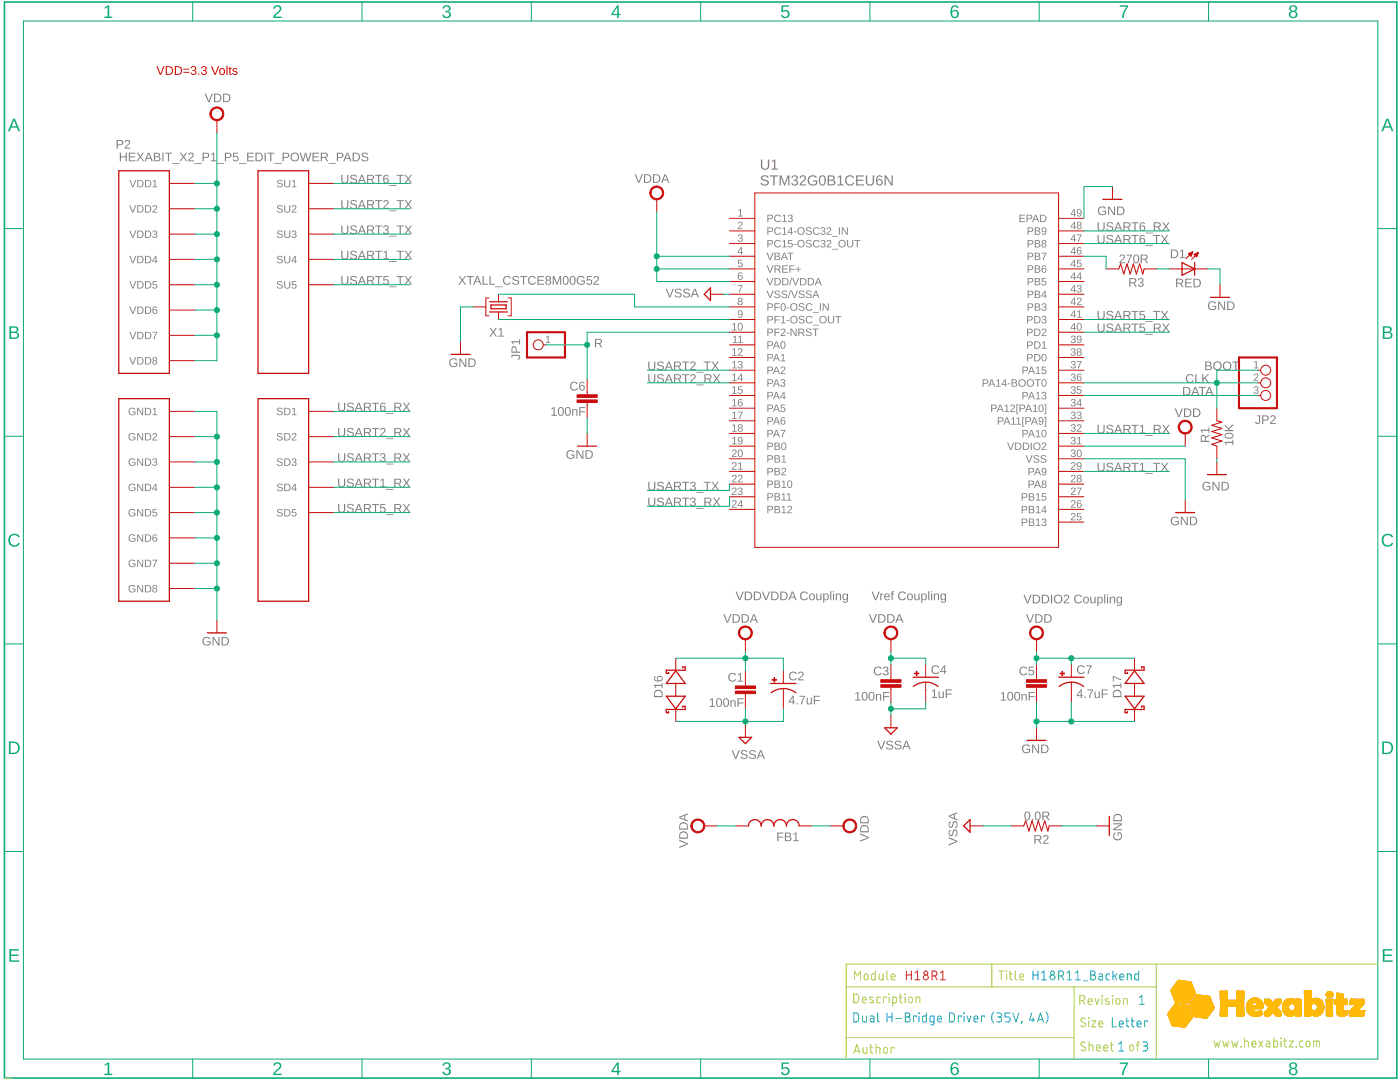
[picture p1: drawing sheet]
<svg xmlns="http://www.w3.org/2000/svg" width="279mm" height="216mm" viewBox="0 0 279 216" stroke-linecap="round" stroke-linejoin="round" font-family="sans-serif">
<g fill="#808080">
<path d="M147.3 42l.6-.3v1.3h.3v.2h-.9v-.2h.4v-1.1l-.4 .2z"/>
<path d="M147.4 44.3a.5 .5 0 0 1 .8 .3 .5 .5 0 0 1-.5 .6l-.3 .4h.8v.1h-1l.2-.3 .4-.4a.3 .3 0 0 0 .2-.5 .3 .3 0 0 0-.6 .1h-.1z"/>
<path d="M147.4 46.9a.43 .43 0 0 1 .7-.1 .43 .43 0 0 1-.2 .7 .39 .39 0 0 1 .3 .5 .39 .39 0 0 1-.5 .3l-.4-.3-.1-.1h.2a.3 .3 0 0 0 .4 .2 .3 .3 0 0 0 .1-.4l-.3-.1v-.2a.29 .29 0 0 0 .4-.1 .29 .29 0 0 0-.2-.4 .29 .29 0 0 0-.4 .3l-.2-.1z"/>
<path d="M147.3 51.8h.8v.2h-.6v.5a.5 .5 0 0 1 .7 .2 .5 .5 0 0 1-.3 .7 .5 .5 0 0 1-.7-.4l.5 .2a.34 .34 0 0 0 .3-.5 .34 .34 0 0 0-.6-.1h-.1z"/>
<path d="M147.2 56.9h1l-.5 1.5h-.2l.1-.4 .4-1h-.8z"/>
<path d="M109 67.2l.5-.2v1.3h.3v.2h-.9v-.2h.4v-1.1l-.3 .2z"/>
<path d="M250.3 72.3l.5-.3v1.4h.4v.1h-1v-.1h.4v-1.2l-.3 .3z"/>
<path d="M250.3 74.6a.5 .5 0 0 1 .8 .3 .5 .5 0 0 1-.4 .6l-.3 .4h.8v.1h-1l.1-.3 .4-.4a.3 .3 0 0 0 .2-.5 .3 .3 0 0 0-.5 .1h-.2z"/>
<path d="M250.3 77.2a.43 .43 0 0 1 .7-.1 .43 .43 0 0 1-.2 .7 .39 .39 0 0 1 .4 .5 .39 .39 0 0 1-.5 .3l-.5-.2v-.2h.2a.3 .3 0 0 0 .4 .2 .3 .3 0 0 0 .1-.4l-.4-.1v-.2a.29 .29 0 0 0 .4-.1 .29 .29 0 0 0-.2-.4 .29 .29 0 0 0-.3 .3h-.2z"/>
<path d="M234.7 55.6h.8a.5 .5 0 0 1 .6 .4 .5 .5 0 0 1-.4 .6l.5 .7h-.3l-.4-.7h-.5v.7h-.3zM235 55.8v.6h.5a.32 .32 0 0 0 .4-.3 .32 .32 0 0 0-.4-.3zM236.5 55.6h1.3v.2h-1v.6h1v.1h-1v.6h1.1v.2h-1.4zM238.2 55.6h.6a.86 .86 0 0 1 .9 .8 .86 .86 0 0 1-.9 .9h-.6zM238.4 55.8v1.3a.73 .73 0 0 0 1-.6 .73 .73 0 0 0-1-.7z"/>
<path d="M91.5 55.1h.3l.5 .7 .4-.7h.3l-.6 .8 .6 .9h-.2l-.5-.7-.6 .7h-.2l.6-.9zM93.1 55.1h1.5v.2h-.6v1.5h-.3v-1.5h-.6zM95.1 55.1h.3l.7 1.7h-.3l-.1-.5h-.8l-.2 .5h-.3zM95.3 55.3l-.4 .8h.7zM96.3 55.1h.2v1.5h.9v.2h-1.1zM97.7 55.1h.2v1.5h.9v.2h-1.1zM98.8 57.2h1.5v.1h-1.5zM100.6 55.3a.86 .86 0 0 1 1.4 .2l-.3 .1a.63 .63 0 0 0-.9-.1 .63 .63 0 0 0 0 1 .63 .63 0 0 0 1-.2l.2 .1a.88 .88 0 0 1-1.4 .2 .88 .88 0 0 1 0-1.3zM102.4 55.2a.8 .8 0 0 1 1.2 .3h-.3a.4 .4 0 0 0-.4-.3 .4 .4 0 0 0-.3 .5l.2 .1a.59 .59 0 0 1 .7 .2 .59 .59 0 0 1-.1 .7l-.5 .1a.63 .63 0 0 1-.7-.4h.2a.46 .46 0 0 0 .5 .3 .46 .46 0 0 0 .4-.5l-.4-.2a.49 .49 0 0 1-.6-.2 .49 .49 0 0 1 .1-.6zM103.8 55.1h1.4v.2h-.6v1.5h-.2v-1.5h-.6zM105.6 55.3a.86 .86 0 0 1 1.3 .2l-.2 .1a.63 .63 0 0 0-.9-.1 .63 .63 0 0 0 0 1 .63 .63 0 0 0 1-.2l.2 .1a.88 .88 0 0 1-1.4 .2 .88 .88 0 0 1 0-1.3zM107.3 55.1h1.3v.2h-1.1v.5h1v.2h-1v.6h1.1v.2h-1.3zM109 55.2a.51 .51 0 0 1 .8-.1 .51 .51 0 0 1 0 .8h-.1a.5 .5 0 0 1 .1 .8 .5 .5 0 0 1-.8 0 .5 .5 0 0 1 .2-.8l-.3-.3zM109.1 55.5a.32 .32 0 0 0 .6 0 .32 .32 0 0 0-.6 0zM109.1 56.3a.36 .36 0 0 0 .7 0 .36 .36 0 0 0-.7 0zM110.3 55.1h.3l.6 1.5 .5-1.5h.3v1.7h-.2v-1.5l-.6 1.5h-.1l-.6-1.5v1.5h-.2zM112.6 55.2a.64 .64 0 0 1 .7 0 .64 .64 0 0 1 .2 .8 .64 .64 0 0 1-.6 .8 .64 .64 0 0 1-.6-.8zM112.7 55.3a.97 .97 0 0 0 .2 1.4 .86 .86 0 0 0 0-1.5zM113.9 55.2a.64 .64 0 0 1 .8 0 .64 .64 0 0 1 .2 .8 .64 .64 0 0 1-.6 .8 .64 .64 0 0 1-.6-.8zM114.1 55.3a.97 .97 0 0 0 .2 1.4 .86 .86 0 0 0 0-1.5zM115.3 55.3a.9 .9 0 0 1 1.4 .2h-.2a.68 .68 0 0 0-1 0 .68 .68 0 0 0 0 1 .68 .68 0 0 0 .9 0l.1-.4h-.5v-.1h.7v.5a.94 .94 0 0 1-1.3 .1 .94 .94 0 0 1-.1-1.3zM117.1 55.1h1v.2h-.8v.5a.59 .59 0 0 1 .8 .3 .59 .59 0 0 1-.3 .8 .59 .59 0 0 1-.8-.5h.2a.38 .38 0 0 0 .6 .2 .38 .38 0 0 0 .1-.6 .38 .38 0 0 0-.6 0h-.2zM118.6 55.2a.55 .55 0 0 1 .9 .1 .55 .55 0 0 1-.3 .8l-.5 .5h.9v.2h-1.2l.1-.3 .5-.5a.37 .37 0 0 0 .3-.5 .37 .37 0 0 0-.6-.1v.1h-.3z"/>
<path d="M241.3 60.4a.9 .9 0 0 1 1.4 .1l-.2 .1a.68 .68 0 0 0-1 0 .68 .68 0 0 0-.1 .9 .68 .68 0 0 0 1 .1l.1-.4h-.5v-.2h.7v.6a.94 .94 0 0 1-1.3 .1 .94 .94 0 0 1-.1-1.3zM243.1 60.1h.3l.9 1.5v-1.5h.2v1.8h-.3l-.9-1.5v1.5h-.2zM244.9 60.1h.6a.86 .86 0 0 1 .9 .9 .86 .86 0 0 1-.9 .9h-.6zM245.1 60.3v1.4a.73 .73 0 0 0 1.1-.7 .73 .73 0 0 0-1.1-.7z"/>
<path d="M40.9 18.7h.2l.6 1.5 .6-1.5h.2l-.7 1.7h-.2zM42.7 18.7h.6a.86 .86 0 0 1 .9 .8 .86 .86 0 0 1-.8 .9h-.7zM42.9 18.9v1.3a.73 .73 0 0 0 1.1-.7 .73 .73 0 0 0-1.1-.6zM44.5 18.7h.6a.86 .86 0 0 1 .9 .8 .86 .86 0 0 1-.8 .9h-.7zM44.7 18.9v1.3a.73 .73 0 0 0 1.1-.7 .73 .73 0 0 0-1.1-.6z"/>
<path d="M23.9 30.5h.2v.7h1v-.7h.2v1.7h-.2v-.8h-1v.8h-.2zM25.7 30.5h1.3v.2h-1.1v.5h1v.2h-1v.6h1.2v.2h-1.4zM27.3 30.5h.2l.5 .6 .5-.6h.2l-.5 .8 .6 .9h-.3l-.5-.8-.5 .8h-.3l.7-.9zM29.5 30.5h.3l.7 1.7h-.2l-.2-.5h-.8l-.2 .5h-.3zM29.7 30.6l-.3 .9h.6zM30.7 30.5h1l.2 .2v.3l-.3 .3a.47 .47 0 0 1 .4 .5 .47 .47 0 0 1-.6 .4h-.7zM30.9 30.7v.5l.8-.2-.1-.3zM30.9 31.4v.6h.7l.2-.2-.2-.4zM32.4 30.5h.2v1.7h-.2zM32.9 30.5h1.4v.2h-.6v1.5h-.2v-1.5h-.6zM34.4 32.5h1.4v.2h-1.4zM35.9 30.5h.2l.5 .6 .5-.6h.2l-.5 .8 .6 .9h-.3l-.5-.8-.5 .8h-.3l.7-.9zM37.8 30.6a.55 .55 0 0 1 .8 .1 .55 .55 0 0 1-.3 .8l-.5 .5h.9v.2h-1.1v-.3l.5-.5a.37 .37 0 0 0 .4-.5 .37 .37 0 0 0-.7-.1v.1h-.2zM38.8 32.5h1.5v.2h-1.5zM40.4 30.5h.8a.53 .53 0 0 1 .6 .5 .53 .53 0 0 1-.6 .5h-.5v.7h-.3zM40.7 30.7v.6h.7a.35 .35 0 0 0-.1-.6zM42.1 30.7l.6-.2v1.5h.5v.2h-1.1v-.2h.4v-1.3l-.4 .3zM43.2 32.5h1.5v.2h-1.5zM44.9 30.5h.7a.53 .53 0 0 1 .6 .5 .53 .53 0 0 1-.6 .5h-.5v.7h-.2zM45.1 30.7v.6h.7a.35 .35 0 0 0 0-.6zM46.5 30.5h1v.2h-.8v.5a.59 .59 0 0 1 .9 .3 .59 .59 0 0 1-.4 .8 .59 .59 0 0 1-.8-.5h.3a.38 .38 0 0 0 .5 .1 .38 .38 0 0 0 .1-.5 .38 .38 0 0 0-.6 0h-.2zM47.7 32.5h1.4v.2h-1.4zM49.3 30.5h1.3v.2h-1v.5h.9v.2h-.9v.6h1.1v.2h-1.4zM51 30.5h.6a.86 .86 0 0 1 .9 .8 .86 .86 0 0 1-.9 .9h-.6zM51.2 30.7v1.3a.73 .73 0 0 0 1-.7 .73 .73 0 0 0-1-.6zM52.8 30.5h.2v1.7h-.2zM53.3 30.5h1.4v.2h-.5v1.5h-.3v-1.5h-.6zM54.8 32.5h1.4v.2h-1.4zM56.4 30.5h.7a.53 .53 0 0 1 .6 .5 .53 .53 0 0 1-.6 .5h-.5v.7h-.2zM56.6 30.7v.6h.7a.35 .35 0 0 0 0-.6zM57.9 31.3a.9 .9 0 0 1 1.8 0 .9 .9 0 0 1-1.8 0zM58.4 30.8a.69 .69 0 0 0 .1 1.1 .69 .69 0 0 0 1-.4 .69 .69 0 0 0-.7-.9zM59.8 30.5h.3l.4 1.5 .4-1.5h.2l.4 1.5 .4-1.5h.2l-.5 1.7h-.2l-.4-1.5-.4 1.5h-.3zM62.4 30.5h1.3v.2h-1.1v.5h1v.2h-1v.6h1.1v.2h-1.3zM64 30.5h.8a.5 .5 0 0 1 .6 .4 .5 .5 0 0 1-.4 .5l.5 .8h-.3l-.4-.7h-.5v.7h-.3zM64.3 30.7v.6h.5a.32 .32 0 0 0 .4-.3 .32 .32 0 0 0-.4-.3zM65.6 32.5h1.4v.2h-1.4zM67.2 30.5h.7a.53 .53 0 0 1 .6 .5 .53 .53 0 0 1-.5 .5h-.5v.7h-.3zM67.5 30.7v.6h.6a.35 .35 0 0 0 0-.6zM69.2 30.5h.3l.7 1.7h-.3l-.2-.5h-.8l-.2 .5h-.2zM69.3 30.6l-.3 .9h.7zM70.4 30.5h.5a.86 .86 0 0 1 .9 .8 .86 .86 0 0 1-.8 .9h-.6zM70.6 30.7v1.3a.73 .73 0 0 0 1-.7 .73 .73 0 0 0-1-.6zM72.3 30.6a.8 .8 0 0 1 1.2 .2l-.3 .1a.4 .4 0 0 0-.4-.3 .4 .4 0 0 0-.3 .5h.2a.59 .59 0 0 1 .7 .3 .59 .59 0 0 1-.1 .7l-.5 .1a.63 .63 0 0 1-.7-.4l.2-.1a.46 .46 0 0 0 .5 .4 .46 .46 0 0 0 .4-.6l-.4-.1a.49 .49 0 0 1-.6-.3 .49 .49 0 0 1 .1-.5z"/>
<path d="M234.4 81.5h.3l.6 1.5 .5-1.5h.3l-.7 1.7h-.3zM236.3 81.5h.6a.86 .86 0 0 1 .9 .8 .86 .86 0 0 1-.9 .9h-.6zM236.5 81.7v1.3a.73 .73 0 0 0 1-.6 .73 .73 0 0 0-1-.7zM238.1 81.5h.6a.86 .86 0 0 1 .9 .8 .86 .86 0 0 1-.9 .9h-.6zM238.3 81.7v1.3a.73 .73 0 0 0 1-.6 .73 .73 0 0 0-1-.7z"/>
<path d="M126.7 34.8h.2l.6 1.5 .6-1.5h.2l-.7 1.7h-.2zM128.5 34.8h.6a.86 .86 0 0 1 .9 .8 .86 .86 0 0 1-.8 .9h-.7zM128.8 35v1.3a.73 .73 0 0 0 1-.7 .73 .73 0 0 0-1-.6zM130.3 34.8h.6a.86 .86 0 0 1 .9 .8 .86 .86 0 0 1-.8 .9h-.7zM130.6 35v1.3a.73 .73 0 0 0 1-.7 .73 .73 0 0 0-1-.6zM132.6 34.8h.3l.7 1.7h-.3l-.1-.5h-.8l-.2 .5h-.3zM132.8 34.9l-.4 .9h.7z"/>
<path d="M132.8 57.6h.3l.6 1.5 .5-1.5h.3l-.7 1.7h-.3zM134.9 57.7a.8 .8 0 0 1 1.1 .3h-.2a.4 .4 0 0 0-.5-.3 .4 .4 0 0 0-.3 .5l.2 .1a.59 .59 0 0 1 .7 .2 .59 .59 0 0 1 0 .7l-.6 .2a.63 .63 0 0 1-.7-.5h.2a.46 .46 0 0 0 .6 .3 .46 .46 0 0 0 .3-.5l-.4-.2a.49 .49 0 0 1-.5-.2 .49 .49 0 0 1 .1-.6zM136.5 57.7a.8 .8 0 0 1 1.2 .3h-.3a.4 .4 0 0 0-.4-.3 .4 .4 0 0 0-.3 .5l.2 .1a.59 .59 0 0 1 .7 .2 .59 .59 0 0 1-.1 .7l-.5 .2a.63 .63 0 0 1-.7-.5h.2a.46 .46 0 0 0 .5 .3 .46 .46 0 0 0 .4-.5l-.4-.2a.49 .49 0 0 1-.6-.2 .49 .49 0 0 1 .1-.6zM138.5 57.6h.3l.7 1.7h-.2l-.2-.5h-.8l-.2 .5h-.3zM138.7 57.8l-.4 .9h.7z"/>
<path d="M113.2 90a.9 .9 0 0 1 1.4 .2l-.2 .1a.68 .68 0 0 0-1-.1 .68 .68 0 0 0 0 1 .68 .68 0 0 0 .9 .1l.1-.4h-.5v-.2h.7v.6a.94 .94 0 0 1-1.3 .1 .94 .94 0 0 1-.1-1.4zM115 89.8h.3l.9 1.5v-1.5h.2v1.7h-.2l-1-1.4v1.4h-.2zM116.8 89.8h.6a.86 .86 0 0 1 .9 .9 .86 .86 0 0 1-.8 .8h-.7zM117.1 90v1.4a.73 .73 0 0 0 1-.7 .73 .73 0 0 0-1-.7z"/>
<path d="M240.2 96.3a.9 .9 0 0 1 1.3 .2l-.2 .1a.68 .68 0 0 0-.9 0 .68 .68 0 0 0-.1 .9 .68 .68 0 0 0 1 .1l.1-.4h-.5v-.2h.7v.6a.94 .94 0 0 1-1.4 .1 .94 .94 0 0 1 0-1.4zM242 96.1h.2l1 1.5v-1.5h.2v1.8h-.3l-.9-1.5v1.5h-.2zM243.8 96.1h.5a.86 .86 0 0 1 1 .9 .86 .86 0 0 1-.9 .9h-.6zM244 96.3v1.4a.73 .73 0 0 0 1-.7 .73 .73 0 0 0-1-.7z"/>
<path d="M89.9 71.7a.9 .9 0 0 1 1.3 .2l-.2 .1a.68 .68 0 0 0-.9-.1 .68 .68 0 0 0-.1 1 .68 .68 0 0 0 1 .1l.1-.4h-.5v-.2h.7v.6a.94 .94 0 0 1-1.4 .1 .94 .94 0 0 1 0-1.4zM91.7 71.5h.2l1 1.5v-1.5h.2v1.7h-.3l-.9-1.4v1.4h-.2zM93.5 71.5h.5a.86 .86 0 0 1 1 .8 .86 .86 0 0 1-.9 .9h-.6zM93.7 71.7v1.3a.73 .73 0 0 0 1-.6 .73 .73 0 0 0-1-.7z"/>
<path d="M151.9 35.2a.92 .92 0 0 1 1.5 .2l-.3 .1a.49 .49 0 0 0-.5-.4 .49 .49 0 0 0-.4 .5l.5 .3a.62 .62 0 0 1 .7 .6 .62 .62 0 0 1-.8 .5 .74 .74 0 0 1-.8-.5h.2a.56 .56 0 0 0 .6 .4 .56 .56 0 0 0 .5-.6l-.4-.2a.65 .65 0 0 1-.7-.2 .65 .65 0 0 1-.1-.7zM153.6 35h1.7v.2h-.7v1.8h-.3v-1.8h-.7zM155.6 35h.4l.6 1.7 .6-1.7h.4v2h-.3v-1.8l-.6 1.8h-.2l-.7-1.8v1.8h-.2zM158.1 35.1a.57 .57 0 0 1 1 0 .57 .57 0 0 1-.3 .9 .57 .57 0 0 1 .4 .7 .57 .57 0 0 1-.8 .3l-.5-.3v-.2h.3a.41 .41 0 0 0 .5 .3 .41 .41 0 0 0 .2-.6l-.5-.1v-.2a.39 .39 0 0 0 .5-.2 .39 .39 0 0 0-.2-.5 .39 .39 0 0 0-.5 .3h-.3zM159.8 35.1a.65 .65 0 0 1 1 .1 .65 .65 0 0 1-.4 1l-.6 .6h1.1v.2h-1.3v-.3l.5-.5a.54 .54 0 0 0 .4-.4 .54 .54 0 0 0-.3-.6l-.2 .1-.2 .2h-.2zM161.4 35.2a1.05 1.05 0 0 1 1.6 .2l-.2 .1a.79 .79 0 0 0-1.3 0 .79 .79 0 0 0 .3 1.2l.6 .1 .4-.2v-.4h-.6v-.2h.9v.7a1.1 1.1 0 0 1-1.6 .1 1.1 1.1 0 0 1-.1-1.6zM163.7 35.1a.75 .75 0 0 1 .9 0 .75 .75 0 0 1 .2 .9 .75 .75 0 0 1-.7 1 .75 .75 0 0 1-.7-1l.1-.6zM163.9 35.2a1.37 1.37 0 0 0 0 1.6 .56 .56 0 0 0 .6-.2 .56 .56 0 0 0 .1-.6l-.1-.5a.39 .39 0 0 0-.6-.3zM165.2 35a1.31 1.31 0 0 1 1.4 .3v.4l-.4 .2a.55 .55 0 0 1 .5 .7 .55 .55 0 0 1-.7 .4h-.8zM165.4 35.2v.7l.7-.1 .2-.1-.1-.4zM165.4 36.1v.7h.6a.38 .38 0 0 0 .4-.1 .38 .38 0 0 0 0-.5zM167.2 35.3l.7-.3v1.8h.5v.2h-1.3v-.2h.5v-1.6l-.4 .4zM168.9 35.2a1 1 0 0 1 1.6 .3l-.3 .1a.75 .75 0 0 0-1-.3 .75 .75 0 0 0-.2 1.1l.4 .4a.69 .69 0 0 0 .9-.4l.2 .1a1.03 1.03 0 0 1-1.5 .3 1.03 1.03 0 0 1-.1-1.6zM170.9 35h1.5v.2h-1.3v.7h1.2v.2h-1.2v.7h1.3v.2h-1.5zM172.8 35h.3v1.3a.56 .56 0 0 0 .5 .5 .56 .56 0 0 0 .6-.6v-1.2h.2v1.3a.83 .83 0 0 1-.8 .7 .83 .83 0 0 1-.8-.7zM175.2 35.1a.63 .63 0 0 1 .9 .3h-.2l-.1-.1a.51 .51 0 0 0-.6 0 .51 .51 0 0 0-.1 .7 .65 .65 0 0 1 1 .1 .65 .65 0 0 1-.3 .9 .65 .65 0 0 1-.9-.4l-.1-.9zM175 36.3a.45 .45 0 0 0 .9 0 .45 .45 0 0 0-.9 0zM176.5 35h.4l1 1.7v-1.7h.3v2h-.4l-1-1.7v1.7h-.3z"/>
<path d="M118.7 67.6h.8a.5 .5 0 0 1 .6 .4 .5 .5 0 0 1-.4 .6l.5 .7h-.2l-.5-.7h-.5v.7h-.3zM119 67.8v.6h.5a.32 .32 0 0 0 .4-.3 .32 .32 0 0 0-.4-.3z"/>
<path d="M219.3 41.4a.9 .9 0 0 1 1.4 .2h-.2a.68 .68 0 0 0-1 0 .68 .68 0 0 0 0 1 .68 .68 0 0 0 .9 0l.1-.3h-.5v-.2h.7v.6a.94 .94 0 0 1-1.3 .1 .94 .94 0 0 1-.1-1.4zM221.1 41.2h.3l.9 1.5v-1.5h.2v1.7h-.2l-1-1.4v1.4h-.2zM222.9 41.2h.6a.86 .86 0 0 1 .9 .8 .86 .86 0 0 1-.8 .9h-.7zM223.2 41.4v1.3a.73 .73 0 0 0 1-.6 .73 .73 0 0 0-1-.7z"/>
<path d="M233.9 103.3a.9 .9 0 0 1 1.3 .2h-.2a.68 .68 0 0 0-.9 0 .68 .68 0 0 0-.1 1 .68 .68 0 0 0 1 0l.1-.4h-.6v-.2h.8v.6a.94 .94 0 0 1-1.4 .1 .94 .94 0 0 1 0-1.3zM235.7 103.1h.2l1 1.5-.1-1.5h.3v1.7h-.3l-.9-1.5v1.5h-.2zM237.5 103.1h.5a.86 .86 0 0 1 .9 .8 .86 .86 0 0 1-.8 .9h-.6zM237.7 103.3v1.3a.73 .73 0 0 0 1-.6 .73 .73 0 0 0-1-.7z"/>
<path d="M146 149.7h.3l.5 1.5 .6-1.5h.3l-.7 1.7h-.3zM148 149.8a.8 .8 0 0 1 1.2 .3h-.3a.4 .4 0 0 0-.4-.3 .4 .4 0 0 0-.3 .5l.2 .1a.59 .59 0 0 1 .7 .2 .59 .59 0 0 1-.1 .7l-.5 .1a.63 .63 0 0 1-.7-.4h.2a.46 .46 0 0 0 .5 .3 .46 .46 0 0 0 .4-.5l-.4-.2a.49 .49 0 0 1-.6-.2 .49 .49 0 0 1 .1-.6zM149.7 149.8a.8 .8 0 0 1 1.1 .3h-.2a.4 .4 0 0 0-.5-.3 .4 .4 0 0 0-.3 .5l.2 .1a.59 .59 0 0 1 .7 .2 .59 .59 0 0 1 0 .7l-.5 .1a.63 .63 0 0 1-.8-.4h.3a.46 .46 0 0 0 .5 .3 .46 .46 0 0 0 .4-.5l-.5-.2a.49 .49 0 0 1-.5-.2 .49 .49 0 0 1 .1-.6zM151.7 149.7h.3l.7 1.7h-.3l-.2-.5h-.8l-.2 .5h-.2zM151.8 149.9l-.3 .8h.7z"/>
<path d="M244.4 88.2h1.5v-.4h.2v1h-.2v-.4h-1.3l.3 .4h-.2zM244.5 86.6a1.02 1.02 0 0 1 1.7 .3 .95 .95 0 0 1-.9 .6 .95 .95 0 0 1-.9-.6zM244.6 86.8a.66 .66 0 0 0 .4 .5 .66 .66 0 0 0 .7 0 .36 .36 0 0 0 .3-.5 .36 .36 0 0 0-.5-.2h-.6zM244.4 84.7l.8 .7 .9-.8v.3l-.8 .7 .2 .2h.6v.2h-1.7v-.2h.9l-.9-.8z"/>
<path d="M223.6 50.9a.55 .55 0 0 1 .8 .1 .55 .55 0 0 1-.3 .8l-.5 .5h.9v.2h-1.1l.1-.3 .4-.4a.37 .37 0 0 0 .4-.6 .37 .37 0 0 0-.6-.1l-.1 .1h-.2zM224.8 50.8h1.1l-.5 1.1-.1 .6h-.2l.1-.4 .5-1.1h-.9zM226.4 50.9a.64 .64 0 0 1 .8 0 .64 .64 0 0 1 .1 .8 .64 .64 0 0 1-.6 .8 .64 .64 0 0 1-.6-.8zM226.6 51a.97 .97 0 0 0 .1 1.4 .86 .86 0 0 0 0-1.4zM227.6 50.8h.9a.5 .5 0 0 1 .6 .4 .5 .5 0 0 1-.5 .6l.5 .7h-.2l-.5-.7h-.5v.7h-.3zM227.9 51v.6h.5a.32 .32 0 0 0 .4-.3 .32 .32 0 0 0-.4-.3z"/>
<path d="M204.7 162a.64 .64 0 0 1 .7 .1 .64 .64 0 0 1 .2 .7 .64 .64 0 0 1-.6 .9 .64 .64 0 0 1-.6-.9zM204.9 162.1a.97 .97 0 0 0 .1 1.4 .86 .86 0 0 0 0-1.4zM205.9 163.4h.3v.3h-.3zM206.8 162a.64 .64 0 0 1 .7 .1 .64 .64 0 0 1 .2 .7 .64 .64 0 0 1-.6 .9 .64 .64 0 0 1-.6-.9zM206.9 162.1a.97 .97 0 0 0 .2 1.4 .86 .86 0 0 0 0-1.4zM208 161.9h.8a.5 .5 0 0 1 .6 .4 .5 .5 0 0 1-.4 .6l.5 .8h-.3l-.4-.7h-.6v.7h-.2zM208.2 162.1v.7h.6a.32 .32 0 0 0 .4-.4 .32 .32 0 0 0-.4-.3z"/>
<path d="M110.1 81.5l.6-.3v1.6h.4v.2h-1.1v-.2h.5v-1.3l-.4 .2zM111.6 81.3a.64 .64 0 0 1 .7 .1 .64 .64 0 0 1 .2 .7 .64 .64 0 0 1-.6 .9 .64 .64 0 0 1-.6-.9zM111.8 81.4a.97 .97 0 0 0 .1 1.4 .86 .86 0 0 0 0-1.4zM113 81.3a.64 .64 0 0 1 .7 .1 .64 .64 0 0 1 .2 .7 .64 .64 0 0 1-.6 .9 .64 .64 0 0 1-.6-.9zM113.2 81.4a.97 .97 0 0 0 .1 1.4 .86 .86 0 0 0 0-1.4zM114.2 81.6h.2v.3a.44 .44 0 0 1 .5-.3 .44 .44 0 0 1 .3 .5v.9h-.2v-.9a.32 .32 0 0 0-.3-.3 .32 .32 0 0 0-.3 .4v.8h-.2zM115.6 81.2h1.2v.2h-1v.7h1v.2h-1v.7h-.2z"/>
<path d="M141.7 139.6l.6-.3v1.6h.4v.2h-1.1v-.2h.5v-1.4l-.4 .3zM143.2 139.4a.64 .64 0 0 1 .7 .1 .64 .64 0 0 1 .2 .7 .64 .64 0 0 1-.6 .9 .64 .64 0 0 1-.6-.9zM143.3 139.5a.97 .97 0 0 0 .2 1.4 .86 .86 0 0 0 0-1.4zM144.6 139.4a.64 .64 0 0 1 .7 .1 .64 .64 0 0 1 .2 .7 .64 .64 0 0 1-.6 .9 .64 .64 0 0 1-.6-.9zM144.7 139.5a.97 .97 0 0 0 .2 1.4 .86 .86 0 0 0 0-1.4zM145.8 139.7h.2v.3a.44 .44 0 0 1 .5-.3 .44 .44 0 0 1 .3 .5v.9h-.2v-.9a.32 .32 0 0 0-.4-.3 .32 .32 0 0 0-.2 .4v.8h-.2zM147.2 139.3h1.2v.2h-1v.7h1v.2h-1v.7h-.2z"/>
<path d="M144.3 122.6h.3l.6 1.5 .5-1.5h.3l-.7 1.7h-.3zM146.2 122.6h.6a.86 .86 0 0 1 .9 .8 .86 .86 0 0 1-.9 .9h-.6zM146.4 122.7v1.4a.73 .73 0 0 0 1-.7 .73 .73 0 0 0-1-.7zM148 122.6h.6a.86 .86 0 0 1 .9 .8 .86 .86 0 0 1-.8 .9h-.7zM148.2 122.7v1.4a.73 .73 0 0 0 1.1-.7 .73 .73 0 0 0-1.1-.7zM150.3 122.6h.3l.7 1.7h-.3l-.2-.5h-.7l-.2 .5h-.3zM150.4 122.7l-.3 .9h.7z"/>
<path d="M170.7 138.4l.6-.3v1.5h.4v.2h-1v-.2h.4v-1.3l-.4 .3zM172.2 138.1a.64 .64 0 0 1 .8 .1 .64 .64 0 0 1 .2 .7 .64 .64 0 0 1-.6 .9 .64 .64 0 0 1-.6-.9zM172.4 138.3a.97 .97 0 0 0 .2 1.3 .86 .86 0 0 0 0-1.4zM173.6 138.1a.64 .64 0 0 1 .8 .1 .64 .64 0 0 1 .1 .7 .64 .64 0 0 1-.6 .9 .64 .64 0 0 1-.5-.9zM173.8 138.3a.97 .97 0 0 0 .1 1.3 .86 .86 0 0 0 .1-1.4zM174.8 138.5h.2v.2a.44 .44 0 0 1 .5-.2 .44 .44 0 0 1 .4 .4v.9h-.3v-.8a.32 .32 0 0 0-.3-.4 .32 .32 0 0 0-.3 .4v.8h-.2zM176.2 138.1h1.3v.2h-1v.6h.9v.2h-.9v.7h-.3z"/>
<path d="M173.4 122.6h.2l.6 1.5 .6-1.5h.2l-.7 1.7h-.2zM175.3 122.6h.5a.86 .86 0 0 1 .9 .8 .86 .86 0 0 1-.8 .9h-.6zM175.5 122.7v1.4a.73 .73 0 0 0 1-.7 .73 .73 0 0 0-1-.7zM177.1 122.6h.5a.86 .86 0 0 1 .9 .8 .86 .86 0 0 1-.8 .9h-.6zM177.3 122.7v1.4a.73 .73 0 0 0 1-.7 .73 .73 0 0 0-1-.7zM179.4 122.6h.2l.7 1.7h-.2l-.2-.5h-.8l-.2 .5h-.2zM179.5 122.7l-.3 .9h.6z"/>
<path d="M175.1 147.8h.2l.6 1.5 .6-1.5h.2l-.7 1.7h-.2zM177.1 147.9a.8 .8 0 0 1 1.1 .3h-.2a.4 .4 0 0 0-.5-.3 .4 .4 0 0 0-.3 .5l.2 .1a.59 .59 0 0 1 .7 .2 .59 .59 0 0 1 0 .7l-.5 .2a.63 .63 0 0 1-.8-.5h.3a.46 .46 0 0 0 .5 .3 .46 .46 0 0 0 .4-.5l-.5-.2a.49 .49 0 0 1-.5-.2 .49 .49 0 0 1 .1-.6zM178.7 147.9a.8 .8 0 0 1 1.2 .3h-.2a.4 .4 0 0 0-.5-.3 .4 .4 0 0 0-.3 .5l.2 .1a.59 .59 0 0 1 .7 .2 .59 .59 0 0 1-.1 .7l-.5 .2a.63 .63 0 0 1-.7-.5h.2a.46 .46 0 0 0 .6 .3 .46 .46 0 0 0 .3-.5l-.4-.2a.49 .49 0 0 1-.6-.2 .49 .49 0 0 1 .1-.6zM180.8 147.8h.2l.7 1.7h-.2l-.2-.5h-.8l-.2 .5h-.2zM180.9 148l-.3 .8h.6z"/>
<path d="M199.8 138.4l.6-.3v1.5h.4v.2h-1.1v-.2h.5v-1.3l-.4 .3zM201.3 138.1a.64 .64 0 0 1 .7 .1 .64 .64 0 0 1 .2 .7 .64 .64 0 0 1-.6 .9 .64 .64 0 0 1-.6-.9zM201.4 138.3a.97 .97 0 0 0 .2 1.3 .86 .86 0 0 0 0-1.4zM202.7 138.1a.64 .64 0 0 1 .7 .1 .64 .64 0 0 1 .2 .7 .64 .64 0 0 1-.6 .9 .64 .64 0 0 1-.6-.9zM202.8 138.3a.97 .97 0 0 0 .2 1.3 .86 .86 0 0 0 0-1.4zM203.9 138.5h.2v.2a.44 .44 0 0 1 .5-.2 .44 .44 0 0 1 .3 .4v.9h-.2v-.8a.32 .32 0 0 0-.4-.4 .32 .32 0 0 0-.2 .4v.8h-.2zM205.3 138.1h1.2v.2h-1v.6h1v.2h-1v.7h-.2z"/>
<path d="M204.7 122.6h.3l.6 1.5 .5-1.5h.3l-.7 1.7h-.2zM206.6 122.6h.6a.86 .86 0 0 1 .9 .8 .86 .86 0 0 1-.8 .9h-.7zM206.8 122.7v1.4a.73 .73 0 0 0 1.1-.7 .73 .73 0 0 0-1.1-.7zM208.4 122.6h.6a.86 .86 0 0 1 .9 .8 .86 .86 0 0 1-.8 .9h-.7zM208.6 122.7v1.4a.73 .73 0 0 0 1.1-.7 .73 .73 0 0 0-1.1-.7z"/>
<path d="M204.2 148.8a.9 .9 0 0 1 1.4 .1l-.3 .1a.68 .68 0 0 0-.9 0 .68 .68 0 0 0-.1 .9 .68 .68 0 0 0 1 .1l.1-.4h-.5v-.2h.7v.6a.94 .94 0 0 1-1.4 .1 .94 .94 0 0 1 0-1.3zM206 148.6h.3l.9 1.4v-1.4h.2v1.7h-.3l-.9-1.5v1.5h-.2zM207.8 148.6h.6a.86 .86 0 0 1 .9 .8 .86 .86 0 0 1-.9 .9h-.6zM208 148.7v1.4a.73 .73 0 0 0 1-.7 .73 .73 0 0 0-1-.7z"/>
<path d="M158.2 138.8h.2v1.2h.3v.2h-.3v.4h-.2v-.4h-.8zM158.2 139.1l-.6 .9h.6zM159 140.3h.2v.3h-.2zM159.6 138.8h1.1l-.5 1.1-.1 .7h-.2v-.5l.6-1.1h-.9zM161 139.2h.2v.9a.32 .32 0 0 0 .3 .3 .32 .32 0 0 0 .3-.4v-.8h.2v1.4h-.2v-.3a.44 .44 0 0 1-.5 .3 .44 .44 0 0 1-.3-.5zM162.4 138.8h1.2v.2h-1v.7h1v.2h-1v.7h-.2z"/>
<path d="M186 137.9l.6-.3v1.5h.4v.2h-1.1v-.2h.5v-1.3l-.4 .3zM187.3 138h.2v.8a.32 .32 0 0 0 .4 .4 .32 .32 0 0 0 .2-.5v-.7h.3v1.3h-.2v-.2a.44 .44 0 0 1-.6 .2 .44 .44 0 0 1-.3-.5zM188.7 137.6h1.3v.2h-1v.6h.9v.2h-.9v.7h-.3z"/>
<path d="M215.7 137.6h.2v1.1h.2v.2h-.2v.4h-.2v-.4h-.8zM215.7 137.8l-.6 .9h.6zM216.4 139h.3v.3h-.3zM217 137.6h1.2l-.5 1.1-.1 .6h-.3l.1-.5 .5-1h-.9zM218.4 138h.3v.8a.32 .32 0 0 0 .3 .4 .32 .32 0 0 0 .3-.5v-.7h.2v1.3h-.2v-.2a.44 .44 0 0 1-.5 .2 .44 .44 0 0 1-.4-.5zM219.9 137.6h1.2v.2h-1v.6h1v.2h-1v.7h-.2z"/>
<path d="M189.3 167.1l1.8 .7v.2l-1.8 .7v-.2l1.6-.6-1.6-.6zM189.5 165.6l.2-.1 .1 .3a.4 .4 0 0 0-.4 .5 .4 .4 0 0 0 .5 .2l.1-.1a.59 .59 0 0 1 .2-.7 .59 .59 0 0 1 .8 0l.1 .5a.63 .63 0 0 1-.4 .7l-.1-.2a.46 .46 0 0 0 .4-.5 .46 .46 0 0 0-.6-.4l-.1 .5a.49 .49 0 0 1-.5 .6 .49 .49 0 0 1-.5-.7zM189.5 164l.2-.1 .1 .2a.4 .4 0 0 0-.4 .5 .4 .4 0 0 0 .5 .3l.1-.2a.59 .59 0 0 1 .2-.7 .59 .59 0 0 1 .8 0l.1 .5a.63 .63 0 0 1-.4 .8l-.1-.3a.46 .46 0 0 0 .4-.5 .46 .46 0 0 0-.6-.3l-.1 .4a.49 .49 0 0 1-.5 .6 .49 .49 0 0 1-.5-.7zM189.3 162.8l1.8-.7v.2l-.5 .2v.8l.5 .2v.2l-1.8-.7zM189.5 162.9l.9 .3v-.6z"/>
<path d="M222.4 166.2l.2-.1v.2a.68 .68 0 0 0 0 1 .68 .68 0 0 0 .9 0 .68 .68 0 0 0 .1-.9l-.4-.1v.5h-.2v-.7h.6a.91 .91 0 0 1 .2 1.2 .91 .91 0 0 1-1.3 .2 .91 .91 0 0 1-.1-1.3zM222.2 164.3h1.7v.3l-1.5 .9h1.5v.2h-1.7v-.3l1.5-.9h-1.5zM222.4 162.6a.88 .88 0 0 1 .9-.2 .88 .88 0 0 1 .6 .8v.7h-1.7v-.9zM222.5 162.8l-.1 .8h1.3a.74 .74 0 0 0-.2-.9 .74 .74 0 0 0-1 .1z"/>
<path d="M135.5 167.6l1.8 .7v.2l-1.8 .7v-.2l1.6-.6-1.6-.6zM135.8 166.1a.88 .88 0 0 1 .9-.2 .88 .88 0 0 1 .6 .8v.6h-1.8l.1-.8zM135.9 166.3l-.2 .8h1.4a.74 .74 0 0 0-.3-.9 .74 .74 0 0 0-.9 .1zM135.8 164.3a.88 .88 0 0 1 .9-.2 .88 .88 0 0 1 .6 .8v.6h-1.8l.1-.8zM135.9 164.5l-.2 .8h1.4a.74 .74 0 0 0-.3-.9 .74 .74 0 0 0-.9 .1zM135.5 163l1.8-.7v.2l-.5 .2v.8l.5 .2v.2l-1.8-.7zM135.7 163.1l.9 .3v-.6z"/>
<path d="M171.7 166.3l1.7 .7v.2l-1.7 .8v-.3l1.5-.6-1.5-.5zM171.9 164.8a.88 .88 0 0 1 .9-.1 .88 .88 0 0 1 .6 .7v.7h-1.7v-.8zM172 165l-.2 .9h1.4a.74 .74 0 0 0-.3-.9 .74 .74 0 0 0-.9 0zM171.9 163a.88 .88 0 0 1 .9-.1 .88 .88 0 0 1 .6 .7v.7h-1.7v-.9zM172 163.2l-.2 .9h1.4a.74 .74 0 0 0-.3-.9 .74 .74 0 0 0-.9 0z"/>
<path d="M40.6 127.3a.9 .9 0 0 1 1.4 .2h-.2a.68 .68 0 0 0-1 0 .68 .68 0 0 0 0 1 .68 .68 0 0 0 .9 0l.1-.4h-.5v-.2h.7v.6a.94 .94 0 0 1-1.3 .1 .94 .94 0 0 1-.1-1.3zM42.4 127.1h.3l.9 1.5v-1.5h.2v1.7h-.3l-.9-1.5v1.5h-.2zM44.2 127.1h.6a.86 .86 0 0 1 .9 .8 .86 .86 0 0 1-.8 .9h-.7zM44.4 127.3v1.3a.73 .73 0 0 0 1.1-.7 .73 .73 0 0 0-1.1-.6z"/>
<path d="M173.9 118h.3l.6 1.6 .5-1.6h.3l-.7 1.8h-.3zM175.7 118.4h.2v.3l.1-.2 .3-.1v.2h-.2l-.2 .3v.9h-.2zM176.6 118.6a.6 .6 0 0 1 .7-.1 .6 .6 0 0 1 .3 .6h-.9a.38 .38 0 0 0 .2 .5 .38 .38 0 0 0 .5-.2l.2 .1a.67 .67 0 0 1-1 .1 .67 .67 0 0 1 0-1zM176.8 118.7l-.1 .3h.7l-.2-.4zM178 118h.4v.1l-.2 .1v.2h.2v.2h-.2v1.2h-.3v-1.2h-.1v-.2h.1zM179.5 118.3a.86 .86 0 0 1 1.3 .1l-.2 .1a.63 .63 0 0 0-1 0 .63 .63 0 0 0 .1 .9 .63 .63 0 0 0 .9-.2l.2 .1a.88 .88 0 0 1-1.3 .3 .88 .88 0 0 1 0-1.3zM181.2 118.6a.64 .64 0 0 1 .9 .1 .64 .64 0 0 1-.1 .9 .64 .64 0 0 1-.9-.1l-.1-.4zM181.3 118.7l-.1 .4a.4 .4 0 0 0 .4 .5 .49 .49 0 0 0 .4-.6 .49 .49 0 0 0-.7-.3zM182.5 118.4h.2v.9a.32 .32 0 0 0 .3 .3 .32 .32 0 0 0 .3-.4v-.8h.2v1.4h-.2v-.3a.44 .44 0 0 1-.5 .3 .44 .44 0 0 1-.3-.5zM183.9 118.4h.2v.3a.5 .5 0 0 1 .6-.2 .5 .5 0 0 1 .3 .6 .53 .53 0 0 1-.7 .7l-.2-.2v.7h-.2zM184.2 118.6a.49 .49 0 0 0-.1 .7 .49 .49 0 0 0 .6 .2v-.8zM185.2 118h.3v1.8h-.3zM185.8 118h.2v.2h-.2zM185.8 118.4h.2v1.4h-.2zM186.4 118.4h.2v.3a.44 .44 0 0 1 .5-.3 .44 .44 0 0 1 .3 .5v.9h-.2v-.9a.32 .32 0 0 0-.4-.3 .32 .32 0 0 0-.2 .4v.8h-.2zM187.8 118.6l.4-.2 .4 .3v-.3h.2v1.3a.56 .56 0 0 1-.4 .6 .56 .56 0 0 1-.7-.3l.6 .1a.41 .41 0 0 0 .3-.6 .49 .49 0 0 1-.7 .2 .49 .49 0 0 1-.2-.6zM188 118.7l-.1 .6a.38 .38 0 0 0 .6 .2 .38 .38 0 0 0 .1-.5l-.3-.4z"/>
<path d="M204.3 118.7h.2l.6 1.5 .6-1.5h.2l-.7 1.7h-.2zM206.1 118.7h.6a.86 .86 0 0 1 .9 .8 .86 .86 0 0 1-.8 .9h-.7zM206.3 118.9v1.3a.73 .73 0 0 0 1.1-.7 .73 .73 0 0 0-1.1-.6zM207.9 118.7h.6a.86 .86 0 0 1 .9 .8 .86 .86 0 0 1-.8 .9h-.7zM208.1 118.9v1.3a.73 .73 0 0 0 1.1-.7 .73 .73 0 0 0-1.1-.6zM209.7 118.7h.3v1.7h-.3zM210.3 119.5a.89 .89 0 0 1 1.7 0 .89 .89 0 0 1-1.7 0zM210.7 119a.69 .69 0 0 0 .1 1.1 .69 .69 0 0 0 1.1-.4 .69 .69 0 0 0-.7-.9zM212.5 118.8a.55 .55 0 0 1 .8 .1 .55 .55 0 0 1-.3 .8l-.5 .5h.9v.2h-1.1v-.3l.5-.5a.37 .37 0 0 0 .4-.5 .37 .37 0 0 0-.7-.1v.1h-.2zM214.6 118.9a.86 .86 0 0 1 1.3 .2h-.2a.63 .63 0 0 0-.9 0 .63 .63 0 0 0 0 .9 .63 .63 0 0 0 1-.1l.1 .1a.88 .88 0 0 1-1.3 .2 .88 .88 0 0 1 0-1.3zM216.3 119.2a.64 .64 0 0 1 .9 .1 .64 .64 0 0 1-.1 .9 .64 .64 0 0 1-.9-.1l-.1-.4zM216.5 119.3l-.1 .4a.4 .4 0 0 0 .3 .6 .49 .49 0 0 0 .4-.7 .49 .49 0 0 0-.6-.3zM217.6 119.1h.2v.8a.32 .32 0 0 0 .4 .4 .32 .32 0 0 0 .2-.5v-.7h.2v1.3h-.2v-.2a.44 .44 0 0 1-.5 .2 .44 .44 0 0 1-.3-.4zM219 119.1h.2v.2a.5 .5 0 0 1 .6-.2 .5 .5 0 0 1 .3 .6 .53 .53 0 0 1-.7 .7l-.2-.2v.7h-.2zM219.4 119.3a.49 .49 0 0 0-.2 .6 .49 .49 0 0 0 .6 .2v-.8zM220.4 118.6h.2v1.8h-.2zM220.9 118.6h.2v.2h-.2zM220.9 119.1h.2v1.3h-.2zM221.5 119.1h.2v.2a.44 .44 0 0 1 .5-.2 .44 .44 0 0 1 .3 .4v.9h-.2v-.8a.32 .32 0 0 0-.3-.4 .32 .32 0 0 0-.3 .4v.8h-.2zM222.9 119.2l.4-.1 .4 .2v-.2h.2v1.3a.56 .56 0 0 1-.4 .5 .56 .56 0 0 1-.6-.3l.5 .1a.41 .41 0 0 0 .3-.6 .49 .49 0 0 1-.6 .3 .49 .49 0 0 1-.3-.7zM223.1 119.3v.7a.38 .38 0 0 0 .5 .2 .38 .38 0 0 0 .1-.6l-.2-.4z"/>
<path d="M146.8 118h.2l.6 1.6 .6-1.6h.2l-.7 1.8h-.2zM148.6 118h.6a.86 .86 0 0 1 .9 .9 .86 .86 0 0 1-.8 .9h-.7zM148.9 118.2v1.4a.73 .73 0 0 0 1-.7 .73 .73 0 0 0-1-.7zM150.4 118h.6a.86 .86 0 0 1 .9 .9 .86 .86 0 0 1-.8 .9h-.7zM150.7 118.2v1.4a.73 .73 0 0 0 1-.7 .73 .73 0 0 0-1-.7zM152.1 118h.2l.6 1.6 .6-1.6h.2l-.7 1.8h-.2zM153.9 118h.6a.86 .86 0 0 1 .9 .9 .86 .86 0 0 1-.8 .9h-.7zM154.1 118.2v1.4a.73 .73 0 0 0 1.1-.7 .73 .73 0 0 0-1.1-.7zM155.7 118h.6a.86 .86 0 0 1 .9 .9 .86 .86 0 0 1-.8 .9h-.7zM156 118.2v1.4a.73 .73 0 0 0 1-.7 .73 .73 0 0 0-1-.7zM158 118h.3l.7 1.8h-.3l-.2-.5h-.7l-.2 .5h-.3zM158.2 118.2l-.4 .9h.7zM159.9 118.3a.86 .86 0 0 1 1.3 .1l-.2 .1a.63 .63 0 0 0-.9 0 .63 .63 0 0 0 0 .9 .63 .63 0 0 0 1-.2l.1 .1a.88 .88 0 0 1-1.3 .3 .88 .88 0 0 1 0-1.3zM161.6 118.6a.64 .64 0 0 1 .9 .1 .64 .64 0 0 1-.1 .9 .64 .64 0 0 1-.9-.1l-.1-.4zM161.8 118.7l-.1 .4a.4 .4 0 0 0 .3 .5 .49 .49 0 0 0 .4-.6 .49 .49 0 0 0-.6-.3zM162.9 118.4h.2v.9a.32 .32 0 0 0 .4 .3 .32 .32 0 0 0 .2-.4v-.8h.2l.1 1.4h-.3v-.3a.44 .44 0 0 1-.5 .3 .44 .44 0 0 1-.3-.5zM164.3 118.4h.2v.3a.5 .5 0 0 1 .7-.2 .5 .5 0 0 1 .2 .6 .53 .53 0 0 1-.7 .7l-.2-.2v.7h-.2zM164.7 118.6a.49 .49 0 0 0-.2 .7 .49 .49 0 0 0 .6 .2v-.8zM165.7 118h.2v1.8h-.2zM166.2 118h.3v.2h-.3zM166.2 118.4h.3v1.4h-.3zM166.8 118.4h.2v.3a.44 .44 0 0 1 .5-.3 .44 .44 0 0 1 .3 .5v.9h-.2v-.9a.32 .32 0 0 0-.3-.3 .32 .32 0 0 0-.3 .4v.8h-.2zM168.2 118.6l.4-.2 .4 .3v-.3h.2v1.3a.56 .56 0 0 1-.4 .6 .56 .56 0 0 1-.6-.3l.5 .1a.41 .41 0 0 0 .3-.6 .49 .49 0 0 1-.6 .2 .49 .49 0 0 1-.3-.6zM168.4 118.7v.6a.38 .38 0 0 0 .5 .2 .38 .38 0 0 0 .1-.5l-.2-.4z"/>
<path d="M240.5 72.1l1 .1 .2 .1v.4l-.3 .3a.47 .47 0 0 1 .4 .5 .47 .47 0 0 1-.6 .4h-.7zM240.8 72.3v.6l.7-.2-.1-.3zM240.8 73.1v.6h.6l.2-.2-.2-.4zM242 73a.9 .9 0 0 1 1.8 0 .9 .9 0 0 1-1.8 0zM242.5 72.5a.69 .69 0 0 0 .1 1.1 .69 .69 0 0 0 1-.4 .69 .69 0 0 0-.6-.9zM244 73a.9 .9 0 0 1 1.8 0 .9 .9 0 0 1-1.8 0zM244.4 72.5a.69 .69 0 0 0 .2 1.1 .69 .69 0 0 0 1-.4 .69 .69 0 0 0-.7-.9zM245.9 72.1h1.4v.2h-.5v1.6h-.3v-1.6h-.6z"/>
<path d="M233.7 49.8h.5a.86 .86 0 0 1 .9 .8 .86 .86 0 0 1-.8 .9h-.6zM233.9 50v1.3a.73 .73 0 0 0 1-.6 .73 .73 0 0 0-1-.7zM235.5 50.1l.6-.3v1.5h.4v.2h-1v-.2h.4v-1.3l-.4 .3z"/>
<path d="M97.7 65.5h.3l.4 .6 .5-.6h.3l-.6 .8 .6 .9h-.2l-.6-.8-.5 .8h-.2l.6-.9zM99.5 65.7l.6-.2v1.5h.4v.2h-1v-.2h.4v-1.3l-.4 .2z"/>
<path d="M25.8 41h.2l.5 1.2 .5-1.2h.2l-.6 1.4h-.2zM27.4 41h.5a.74 .74 0 0 1 .8 .7 .74 .74 0 0 1-.8 .7h-.5zM27.6 41.1v1.2a.62 .62 0 0 0 .9-.6 .62 .62 0 0 0-.9-.6zM28.9 41h.5a.74 .74 0 0 1 .8 .7 .74 .74 0 0 1-.7 .7h-.6zM29.1 41.1v1.2a.62 .62 0 0 0 .9-.6 .62 .62 0 0 0-.9-.6zM30.6 41a.5 .5 0 0 1 .7 .3 .5 .5 0 0 1-.4 .6l-.3 .4h.8v.1h-1l.1-.3 .5-.4a.3 .3 0 0 0 .1-.5 .3 .3 0 0 0-.5 .1h-.2z"/>
<path d="M25.8 46h.2l.5 1.3 .5-1.3h.2l-.6 1.5h-.2zM27.4 46h.5a.74 .74 0 0 1 .8 .7 .74 .74 0 0 1-.8 .8h-.5zM27.6 46.2v1.1a.62 .62 0 0 0 .9-.6 .62 .62 0 0 0-.9-.5zM28.9 46h.5a.74 .74 0 0 1 .8 .7 .74 .74 0 0 1-.7 .8h-.6zM29.1 46.2v1.1a.62 .62 0 0 0 .9-.6 .62 .62 0 0 0-.9-.5zM30.6 46.1a.43 .43 0 0 1 .7 0 .43 .43 0 0 1-.2 .6 .39 .39 0 0 1 .3 .5 .39 .39 0 0 1-.5 .3l-.5-.2v-.2h.2a.3 .3 0 0 0 .4 .2 .3 .3 0 0 0 .1-.4l-.4-.1v-.2a.29 .29 0 0 0 .5-.1 .29 .29 0 0 0-.2-.4 .29 .29 0 0 0-.4 .3h-.2z"/>
<path d="M25.8 51.1h.2l.5 1.3 .5-1.3h.2l-.6 1.4h-.2zM27.4 51.1h.5a.74 .74 0 0 1 .8 .7 .74 .74 0 0 1-.8 .7h-.5zM27.6 51.2v1.2a.62 .62 0 0 0 .9-.6 .62 .62 0 0 0-.9-.6zM28.9 51.1h.5a.74 .74 0 0 1 .8 .7 .74 .74 0 0 1-.7 .7h-.6zM29.1 51.2v1.2a.62 .62 0 0 0 .9-.6 .62 .62 0 0 0-.9-.6zM31 51.1h.2v.9h.2v.2h-.2v.3h-.2v-.3h-.6zM31 51.3l-.5 .7h.5z"/>
<path d="M25.8 56.1h.2l.5 1.3 .5-1.3h.2l-.6 1.5h-.2zM27.4 56.1h.5a.74 .74 0 0 1 .8 .7 .74 .74 0 0 1-.8 .8h-.5zM27.6 56.3v1.1a.62 .62 0 0 0 .9-.6 .62 .62 0 0 0-.9-.5zM28.9 56.1h.5a.74 .74 0 0 1 .8 .7 .74 .74 0 0 1-.7 .8h-.6zM29.1 56.3v1.1a.62 .62 0 0 0 .9-.6 .62 .62 0 0 0-.9-.5zM30.5 56.1h.8v.2h-.6l-.1 .4a.5 .5 0 0 1 .7 .3 .5 .5 0 0 1-.3 .6 .5 .5 0 0 1-.6-.3l.5 .1a.34 .34 0 0 0 .3-.4 .34 .34 0 0 0-.6-.1h-.2z"/>
<path d="M25.8 61.2h.2l.5 1.3 .5-1.3h.2l-.6 1.4h-.2zM27.4 61.2h.5a.74 .74 0 0 1 .8 .7 .74 .74 0 0 1-.8 .7h-.5zM27.6 61.3v1.2a.62 .62 0 0 0 .9-.6 .62 .62 0 0 0-.9-.6zM28.9 61.2h.5a.74 .74 0 0 1 .8 .7 .74 .74 0 0 1-.7 .7h-.6zM29.1 61.3v1.2a.62 .62 0 0 0 .9-.6 .62 .62 0 0 0-.9-.6zM30.7 61.2h.4l.3 .2-.6-.1-.2 .6a.47 .47 0 0 1 .7 0 .47 .47 0 0 1-.2 .7 .47 .47 0 0 1-.6-.3l-.1-.6zM30.6 62.1a.31 .31 0 0 0 .6 0 .31 .31 0 0 0-.6 0z"/>
<path d="M25.8 86.6l.8-.2 .4 .3-.2 .1a.58 .58 0 0 0-.8 0 .58 .58 0 0 0 0 .8 .58 .58 0 0 0 .9 0v-.3h-.5v-.1h.6v.5a.8 .8 0 0 1-1.1 0 .8 .8 0 0 1-.1-1.1zM27.4 86.4h.2l.8 1.3v-1.3h.2v1.5h-.3l-.8-1.3 .1 1.3h-.2zM28.9 86.4h.5a.74 .74 0 0 1 .8 .7 .74 .74 0 0 1-.7 .8h-.6zM29.1 86.6v1.1a.62 .62 0 0 0 .9-.5 .62 .62 0 0 0-.9-.6zM30.6 86.5a.5 .5 0 0 1 .7 .2 .5 .5 0 0 1-.4 .7l-.3 .3h.8v.2h-1l.1-.4 .4-.3a.3 .3 0 0 0 .2-.5 .3 .3 0 0 0-.5 .1h-.2z"/>
<path d="M25.8 91.6l.8-.1 .4 .3-.2 .1a.58 .58 0 0 0-.8 0 .58 .58 0 0 0 0 .8 .58 .58 0 0 0 .9-.1v-.2h-.5v-.2h.6v.5a.8 .8 0 0 1-1.1 .1 .8 .8 0 0 1-.1-1.2zM27.4 91.5h.2l.8 1.2v-1.2h.2v1.4h-.3l-.8-1.2 .1 1.2h-.2zM28.9 91.5h.5a.74 .74 0 0 1 .8 .7 .74 .74 0 0 1-.7 .7h-.6zM29.1 91.6v1.2a.62 .62 0 0 0 .9-.6 .62 .62 0 0 0-.9-.6zM30.5 91.6a.43 .43 0 0 1 .7-.1 .43 .43 0 0 1-.2 .7 .39 .39 0 0 1 .4 .5 .39 .39 0 0 1-.5 .3l-.5-.3v-.1l.2-.1a.3 .3 0 0 0 .4 .3 .3 .3 0 0 0 .1-.5h-.4v-.2a.29 .29 0 0 0 .4-.1 .29 .29 0 0 0-.2-.4 .29 .29 0 0 0-.3 .3l-.2-.1z"/>
<path d="M25.8 96.7l.8-.2 .4 .4h-.2a.58 .58 0 0 0-.8 0 .58 .58 0 0 0 0 .9 .58 .58 0 0 0 .9-.1v-.3h-.5v-.1h.6v.5a.8 .8 0 0 1-1.1 .1 .8 .8 0 0 1-.1-1.2zM27.4 96.5h.2l.8 1.3v-1.3h.2v1.5h-.3l-.8-1.3 .1 1.3h-.2zM28.9 96.5h.5a.74 .74 0 0 1 .8 .7 .74 .74 0 0 1-.7 .8h-.6zM29.1 96.7v1.1a.62 .62 0 0 0 .9-.5 .62 .62 0 0 0-.9-.6zM31 96.5h.2v1h.2v.2h-.2v.3h-.2v-.3h-.7zM31 96.7l-.5 .8h.5z"/>
<path d="M25.8 101.8l.8-.2 .4 .3-.2 .1a.58 .58 0 0 0-.8 0 .58 .58 0 0 0 0 .8 .58 .58 0 0 0 .9-.1v-.2h-.5v-.2h.6v.5a.8 .8 0 0 1-1.1 .1 .8 .8 0 0 1-.1-1.1zM27.4 101.6h.2l.8 1.2v-1.2h.2v1.4h-.3l-.8-1.2 .1 1.2h-.2zM28.9 101.6h.5a.74 .74 0 0 1 .8 .7 .74 .74 0 0 1-.7 .7h-.6zM29.1 101.7v1.2a.62 .62 0 0 0 .9-.6 .62 .62 0 0 0-.9-.6zM30.5 101.6h.8v.1h-.7v.5a.5 .5 0 0 1 .7 .2 .5 .5 0 0 1-.3 .7 .5 .5 0 0 1-.6-.4l.5 .2a.34 .34 0 0 0 .3-.5 .34 .34 0 0 0-.6 0h-.2z"/>
<path d="M25.8 106.8l.8-.2 .4 .4h-.2a.58 .58 0 0 0-.8 0 .58 .58 0 0 0 0 .9 .58 .58 0 0 0 .9-.1v-.3h-.5v-.1h.6v.5a.8 .8 0 0 1-1.1 .1 .8 .8 0 0 1-.1-1.2zM27.4 106.6h.2l.8 1.3v-1.3h.2v1.5h-.3l-.8-1.3 .1 1.3h-.2zM28.9 106.6h.5a.74 .74 0 0 1 .8 .7 .74 .74 0 0 1-.7 .8h-.6zM29.1 106.8v1.1a.62 .62 0 0 0 .9-.5 .62 .62 0 0 0-.9-.6zM30.6 106.7l.5-.1 .2 .3-.5-.1-.2 .5a.47 .47 0 0 1 .7 .1 .47 .47 0 0 1-.2 .7 .47 .47 0 0 1-.6-.3l-.1-.6zM30.6 107.6a.31 .31 0 0 0 .6 0 .31 .31 0 0 0-.6 0z"/>
<path d="M55.4 36l.7-.1 .3 .3-.2 .1a.34 .34 0 0 0-.4-.3 .34 .34 0 0 0-.2 .4 .71 .71 0 0 1 .8 .7l-.4 .3a.64 .64 0 0 1-.8-.4h.2a.39 .39 0 0 0 .5 .3 .39 .39 0 0 0 .3-.5l-.5-.1a.38 .38 0 0 1-.4-.3 .38 .38 0 0 1 .1-.4zM56.7 35.9h.2v.9a.41 .41 0 0 0 .4 .4 .41 .41 0 0 0 .4-.4v-.9h.2v.9a.61 .61 0 0 1-.6 .6 .61 .61 0 0 1-.6-.6zM58.3 36.1l.5-.2v1.3h.4v.2h-.9v-.2h.3v-1.1l-.3 .2z"/>
<path d="M55.4 41h.7l.3 .3h-.2a.34 .34 0 0 0-.4-.3 .34 .34 0 0 0-.2 .5 .71 .71 0 0 1 .8 .7l-.4 .2a.64 .64 0 0 1-.8-.3l.2-.1a.39 .39 0 0 0 .5 .3 .39 .39 0 0 0 .3-.4l-.5-.2a.38 .38 0 0 1-.4-.3 .38 .38 0 0 1 .1-.4zM56.7 41h.2v.9a.41 .41 0 0 0 .4 .4 .41 .41 0 0 0 .4-.4v-.9h.2v.9a.61 .61 0 0 1-.6 .5 .61 .61 0 0 1-.6-.5zM58.4 41a.5 .5 0 0 1 .7 .3 .5 .5 0 0 1-.4 .6l-.3 .4h.8v.1h-1l.1-.3 .4-.4a.3 .3 0 0 0 .2-.5 .3 .3 0 0 0-.5 .1h-.2z"/>
<path d="M55.4 46.1l.7-.1 .3 .3-.2 .1a.34 .34 0 0 0-.4-.3 .34 .34 0 0 0-.2 .4 .71 .71 0 0 1 .8 .8l-.4 .2a.64 .64 0 0 1-.8-.4h.2a.39 .39 0 0 0 .5 .3 .39 .39 0 0 0 .3-.5l-.5-.1a.38 .38 0 0 1-.4-.3 .38 .38 0 0 1 .1-.4zM56.7 46h.2v.9a.41 .41 0 0 0 .4 .4 .41 .41 0 0 0 .4-.4v-.9h.2v.9a.61 .61 0 0 1-.6 .6 .61 .61 0 0 1-.6-.6zM58.4 46.1a.43 .43 0 0 1 .6 0 .43 .43 0 0 1-.2 .6 .39 .39 0 0 1 .4 .5 .39 .39 0 0 1-.5 .3l-.5-.2v-.2h.2a.3 .3 0 0 0 .4 .2 .3 .3 0 0 0 .1-.4l-.4-.1v-.2a.29 .29 0 0 0 .4-.1 .29 .29 0 0 0-.2-.4 .29 .29 0 0 0-.3 .3h-.2z"/>
<path d="M55.4 51.1h.7l.3 .3h-.2a.34 .34 0 0 0-.4-.3 .34 .34 0 0 0-.2 .5 .71 .71 0 0 1 .8 .7l-.4 .2a.64 .64 0 0 1-.8-.3l.2-.1a.39 .39 0 0 0 .5 .3 .39 .39 0 0 0 .3-.4l-.5-.2a.38 .38 0 0 1-.4-.3 .38 .38 0 0 1 .1-.4zM56.7 51.1h.2v.9a.41 .41 0 0 0 .4 .4 .41 .41 0 0 0 .4-.4v-.9h.2v.9a.61 .61 0 0 1-.6 .5 .61 .61 0 0 1-.6-.5zM58.8 51.1h.2v.9h.2v.2h-.2v.3h-.2v-.3h-.7zM58.8 51.3l-.5 .7h.5z"/>
<path d="M55.4 81.5l.7-.1 .3 .3h-.2a.34 .34 0 0 0-.4-.2 .34 .34 0 0 0-.2 .4 .71 .71 0 0 1 .8 .7l-.4 .2a.64 .64 0 0 1-.8-.3l.2-.1a.39 .39 0 0 0 .5 .4 .39 .39 0 0 0 .3-.5l-.5-.2a.38 .38 0 0 1-.4-.2 .38 .38 0 0 1 .1-.4zM56.7 81.4h.5a.74 .74 0 0 1 .8 .7 .74 .74 0 0 1-.7 .7h-.6zM56.9 81.5v1.2a.62 .62 0 0 0 .9-.6 .62 .62 0 0 0-.9-.6zM58.3 81.6l.5-.2v1.3h.4v.1h-.9v-.1h.3v-1.2l-.3 .3z"/>
<path d="M55.4 86.5l.7-.1 .3 .3-.2 .1a.34 .34 0 0 0-.4-.3 .34 .34 0 0 0-.2 .4 .71 .71 0 0 1 .8 .8l-.4 .2a.64 .64 0 0 1-.8-.4h.2a.39 .39 0 0 0 .5 .3 .39 .39 0 0 0 .3-.5l-.5-.1a.38 .38 0 0 1-.4-.3 .38 .38 0 0 1 .1-.4zM56.7 86.4h.5a.74 .74 0 0 1 .8 .7 .74 .74 0 0 1-.7 .8h-.6zM56.9 86.6v1.1a.62 .62 0 0 0 .9-.5 .62 .62 0 0 0-.9-.6zM58.4 86.5a.5 .5 0 0 1 .7 .2 .5 .5 0 0 1-.4 .7l-.3 .3h.8v.2h-1l.1-.4 .4-.3a.3 .3 0 0 0 .2-.5 .3 .3 0 0 0-.5 .1h-.2z"/>
<path d="M55.4 91.6l.7-.1 .3 .3h-.2a.34 .34 0 0 0-.4-.2 .34 .34 0 0 0-.2 .4 .71 .71 0 0 1 .8 .7l-.4 .3a.64 .64 0 0 1-.8-.4h.2a.39 .39 0 0 0 .5 .3 .39 .39 0 0 0 .3-.5l-.5-.2a.38 .38 0 0 1-.4-.2 .38 .38 0 0 1 .1-.4zM56.7 91.5h.5a.74 .74 0 0 1 .8 .7 .74 .74 0 0 1-.7 .7h-.6zM56.9 91.6v1.2a.62 .62 0 0 0 .9-.6 .62 .62 0 0 0-.9-.6zM58.4 91.6a.43 .43 0 0 1 .6-.1 .43 .43 0 0 1-.2 .7 .39 .39 0 0 1 .4 .5 .39 .39 0 0 1-.5 .3l-.5-.3v-.1l.2-.1a.3 .3 0 0 0 .4 .3 .3 .3 0 0 0 .1-.5h-.4v-.2a.29 .29 0 0 0 .4-.1 .29 .29 0 0 0-.2-.4 .29 .29 0 0 0-.3 .3l-.2-.1z"/>
<path d="M55.4 96.6l.7-.1 .3 .3-.2 .1a.34 .34 0 0 0-.4-.3 .34 .34 0 0 0-.2 .4 .71 .71 0 0 1 .8 .8l-.4 .2a.64 .64 0 0 1-.8-.4h.2a.39 .39 0 0 0 .5 .3 .39 .39 0 0 0 .3-.5l-.5-.1a.38 .38 0 0 1-.4-.3 .38 .38 0 0 1 .1-.4zM56.7 96.5h.5a.74 .74 0 0 1 .8 .7 .74 .74 0 0 1-.7 .8h-.6zM56.9 96.7v1.1a.62 .62 0 0 0 .9-.5 .62 .62 0 0 0-.9-.6zM58.8 96.5h.2v1h.2v.2h-.2v.3h-.2v-.3h-.7zM58.8 96.7l-.5 .8h.5z"/>
<path d="M25.8 66.2h.2l.5 1.3 .5-1.3h.2l-.6 1.5h-.2zM27.4 66.2h.5a.74 .74 0 0 1 .8 .7 .74 .74 0 0 1-.8 .8h-.5zM27.6 66.4v1.1a.62 .62 0 0 0 .9-.6 .62 .62 0 0 0-.9-.5zM28.9 66.2h.5a.74 .74 0 0 1 .8 .7 .74 .74 0 0 1-.7 .8h-.6zM29.1 66.4v1.1a.62 .62 0 0 0 .9-.6 .62 .62 0 0 0-.9-.5zM30.4 66.2h1l-.5 1.5h-.2v-.4l.5-.9h-.8z"/>
<path d="M25.8 71.3h.2l.5 1.3 .5-1.3h.2l-.6 1.4h-.2zM27.4 71.3h.5a.74 .74 0 0 1 .8 .7 .74 .74 0 0 1-.8 .7h-.5zM27.6 71.4v1.2a.62 .62 0 0 0 .9-.6 .62 .62 0 0 0-.9-.6zM28.9 71.3h.5a.74 .74 0 0 1 .8 .7 .74 .74 0 0 1-.7 .7h-.6zM29.1 71.4v1.2a.62 .62 0 0 0 .9-.6 .62 .62 0 0 0-.9-.6zM30.6 71.3a.43 .43 0 0 1 .6 0 .43 .43 0 0 1-.1 .7 .42 .42 0 0 1 .1 .6 .42 .42 0 0 1-.6 0 .42 .42 0 0 1 .1-.6l-.2-.3zM30.6 71.6a.3 .3 0 0 0 .6 0 .3 .3 0 0 0-.6 0zM30.6 72.3a.31 .31 0 0 0 .6 0 .31 .31 0 0 0-.6 0z"/>
<path d="M25.8 111.9l.8-.2 .4 .3-.2 .1a.58 .58 0 0 0-.8 0 .58 .58 0 0 0 0 .8 .58 .58 0 0 0 .9-.1v-.2h-.5v-.2h.6v.5a.8 .8 0 0 1-1.1 .1 .8 .8 0 0 1-.1-1.1zM27.4 111.7h.2l.8 1.2v-1.2h.2v1.5h-.3l-.8-1.3 .1 1.3h-.2zM28.9 111.7h.5a.74 .74 0 0 1 .8 .7 .74 .74 0 0 1-.7 .8h-.6zM29.1 111.8v1.2a.62 .62 0 0 0 .9-.6 .62 .62 0 0 0-.9-.6zM30.4 111.7h1l-.5 1.5h-.2v-.4l.5-1h-.8z"/>
<path d="M25.8 116.9l.8-.2 .4 .4h-.2a.58 .58 0 0 0-.8 0 .58 .58 0 0 0 0 .9 .58 .58 0 0 0 .9-.1v-.3h-.5v-.1h.6v.5a.8 .8 0 0 1-1.1 .1 .8 .8 0 0 1-.1-1.2zM27.4 116.7h.2l.8 1.3v-1.3h.2v1.5h-.3l-.8-1.2 .1 1.2h-.2zM28.9 116.7h.5a.74 .74 0 0 1 .8 .7 .74 .74 0 0 1-.7 .8h-.6zM29.1 116.9v1.1a.62 .62 0 0 0 .9-.5 .62 .62 0 0 0-.9-.6zM30.5 116.8a.43 .43 0 0 1 .7 0 .43 .43 0 0 1-.1 .6 .42 .42 0 0 1 .1 .7 .42 .42 0 0 1-.6 0 .42 .42 0 0 1 .1-.7l-.3-.2zM30.6 117.1a.3 .3 0 0 0 .6 0 .3 .3 0 0 0-.6 0zM30.6 117.8a.31 .31 0 0 0 .6 0 .31 .31 0 0 0-.6 0z"/>
<path d="M55.4 56.2l.7-.1 .3 .3-.2 .1a.34 .34 0 0 0-.4-.3 .34 .34 0 0 0-.2 .4 .71 .71 0 0 1 .8 .8l-.4 .2a.64 .64 0 0 1-.8-.4h.2a.39 .39 0 0 0 .5 .3 .39 .39 0 0 0 .3-.5l-.5-.1a.38 .38 0 0 1-.4-.3 .38 .38 0 0 1 .1-.4zM56.7 56.1h.2v.9a.41 .41 0 0 0 .4 .4 .41 .41 0 0 0 .4-.4v-.9h.2v.9a.61 .61 0 0 1-.6 .6 .61 .61 0 0 1-.6-.6zM58.3 56.1h.8v.2h-.7v.4a.5 .5 0 0 1 .7 .3 .5 .5 0 0 1-.3 .6 .5 .5 0 0 1-.6-.3l.5 .1a.34 .34 0 0 0 .3-.4 .34 .34 0 0 0-.6-.1h-.2z"/>
<path d="M55.4 101.7l.7-.1 .3 .3h-.2a.34 .34 0 0 0-.4-.2 .34 .34 0 0 0-.2 .4 .71 .71 0 0 1 .8 .7l-.4 .3a.64 .64 0 0 1-.8-.4h.2a.39 .39 0 0 0 .5 .3 .39 .39 0 0 0 .3-.5l-.5-.2a.38 .38 0 0 1-.4-.2 .38 .38 0 0 1 .1-.4zM56.7 101.6h.5a.74 .74 0 0 1 .8 .7 .74 .74 0 0 1-.7 .7h-.6zM56.9 101.7v1.2a.62 .62 0 0 0 .9-.6 .62 .62 0 0 0-.9-.6zM58.3 101.6h.8v.1h-.7v.5a.5 .5 0 0 1 .7 .2 .5 .5 0 0 1-.3 .7 .5 .5 0 0 1-.6-.4l.5 .2a.34 .34 0 0 0 .3-.5 .34 .34 0 0 0-.6 0h-.2z"/>
<path d="M25.8 35.9h.2l.5 1.3 .5-1.3h.2l-.6 1.5h-.2zM27.4 35.9h.5a.74 .74 0 0 1 .8 .7 .74 .74 0 0 1-.8 .8h-.5zM27.6 36.1v1.1a.62 .62 0 0 0 .9-.6 .62 .62 0 0 0-.9-.5zM28.9 35.9h.5a.74 .74 0 0 1 .8 .7 .74 .74 0 0 1-.7 .8h-.6zM29.1 36.1v1.1a.62 .62 0 0 0 .9-.6 .62 .62 0 0 0-.9-.5zM30.5 36.1l.5-.2v1.3h.4v.2h-.9v-.2h.3v-1.1l-.3 .2z"/>
<path d="M25.8 81.5l.8-.1 .4 .3-.2 .1a.58 .58 0 0 0-.8 0 .58 .58 0 0 0 0 .8 .58 .58 0 0 0 .9-.1v-.2h-.5v-.2h.6v.5a.8 .8 0 0 1-1.1 .1 .8 .8 0 0 1-.1-1.2zM27.4 81.4h.2l.8 1.2v-1.2h.2v1.4h-.3l-.8-1.2 .1 1.2h-.2zM28.9 81.4h.5a.74 .74 0 0 1 .8 .7 .74 .74 0 0 1-.7 .7h-.6zM29.1 81.5v1.2a.62 .62 0 0 0 .9-.6 .62 .62 0 0 0-.9-.6zM30.5 81.6l.5-.2v1.3h.4v.1h-.9v-.1h.3v-1.2l-.3 .3z"/>
<path d="M23.3 27.9h.7a.53 .53 0 0 1 .6 .6 .53 .53 0 0 1-.6 .5h-.5v.7h-.2zM23.5 28.1v.7h.7a.35 .35 0 0 0 0-.6zM25.1 28a.55 .55 0 0 1 .8 .2 .55 .55 0 0 1-.3 .8l-.5 .5h.9v.2h-1.1v-.3l.5-.5a.37 .37 0 0 0 .3-.5 .37 .37 0 0 0-.6-.1v.1h-.2z"/>
<path d="M203.5 42.8h1.1v.2h-.9v.5h.8v.1h-.8v.6h.9v.1h-1.1zM204.9 42.8h.6a.45 .45 0 0 1 .5 .5 .45 .45 0 0 1-.5 .4h-.4v.6h-.2zM205.1 43v.6h.6a.3 .3 0 0 0 0-.6zM206.6 42.8h.2l.6 1.5h-.2l-.2-.4h-.7l-.1 .4h-.2zM206.7 43l-.3 .7h.6zM207.6 42.8h.5a.74 .74 0 0 1 .7 .8 .74 .74 0 0 1-.7 .7h-.5zM207.8 43v1.2a.62 .62 0 0 0 .8-.6 .62 .62 0 0 0-.8-.6z"/>
<path d="M214.3 41.7h.2v1h.2v.2h-.2v.3h-.2v-.3h-.7zM214.3 41.9l-.5 .8h.5zM215 41.8a.54 .54 0 0 1 .7 0 .54 .54 0 0 1 .2 .6 .54 .54 0 0 1-.3 .8 .54 .54 0 0 1-.7-.3l.6 .1 .2-.5a.47 .47 0 0 1-.7 .1 .47 .47 0 0 1 0-.8zM215 42.2a.35 .35 0 0 0 .7 0 .35 .35 0 0 0-.7 0z"/>
<path d="M153.1 68.1h.7a.45 .45 0 0 1 .5 .4 .45 .45 0 0 1-.5 .5h-.5v.6h-.2zM153.3 68.3v.5h.6a.3 .3 0 0 0 0-.5zM154.8 68.1h.3l.6 1.5h-.2l-.2-.5h-.7l-.2 .5h-.2zM155 68.3l-.3 .7h.5zM156 68.2a.55 .55 0 0 1 .6 0 .55 .55 0 0 1 .2 .6 .55 .55 0 0 1-.5 .8 .55 .55 0 0 1-.6-.8zM156.1 68.3a.83 .83 0 0 0 .2 1.1 .73 .73 0 0 0 0-1.2z"/>
<path d="M146.3 67.2l.5-.2v1.3h.4v.2h-.9v-.2h.3v-1.1l-.3 .2zM147.3 67.2l.6-.2v1.3h.3v.2h-.9v-.2h.4v-1.1l-.4 .2z"/>
<path d="M153.1 70.6h.7a.45 .45 0 0 1 .5 .5 .45 .45 0 0 1-.5 .4h-.5v.6h-.2zM153.3 70.8v.6l.6-.1a.3 .3 0 0 0 0-.5zM154.8 70.6h.3l.6 1.5h-.2l-.2-.4h-.7l-.2 .4h-.2zM155 70.8l-.3 .7h.5zM155.9 70.9l.5-.3v1.3h.3v.2h-.9v-.2h.4v-1.1l-.3 .2z"/>
<path d="M146.2 69.8l.5-.3v1.3h.3v.2h-.9v-.2h.4v-1.1l-.3 .2zM147.4 69.6a.5 .5 0 0 1 .8 .2 .5 .5 0 0 1-.5 .7l-.2 .3h.7v.2h-1l.2-.4 .4-.3a.3 .3 0 0 0 .2-.5 .3 .3 0 0 0-.6 .1h-.1z"/>
<path d="M153.1 73.2h.7a.45 .45 0 0 1 .5 .4 .45 .45 0 0 1-.5 .4h-.5v.6h-.2zM153.3 73.3v.6h.6a.3 .3 0 0 0 0-.6zM154.8 73.2h.3l.6 1.4h-.2l-.2-.4h-.7l-.2 .4h-.2zM155 73.3l-.3 .7h.5zM155.9 73.2a.5 .5 0 0 1 .8 .3 .5 .5 0 0 1-.4 .6l-.3 .4h.7v.1h-.9l.1-.3 .4-.4a.3 .3 0 0 0 .2-.5 .3 .3 0 0 0-.5 .1h-.2z"/>
<path d="M146.2 72.3l.5-.3v1.4h.3v.1h-.9v-.1h.4v-1.2l-.3 .3zM147.4 72.1a.43 .43 0 0 1 .7 0 .43 .43 0 0 1-.2 .7 .39 .39 0 0 1 .3 .4 .39 .39 0 0 1-.5 .3l-.4-.2-.1-.2h.2a.3 .3 0 0 0 .4 .3 .3 .3 0 0 0 .1-.5l-.3-.1v-.1a.29 .29 0 0 0 .4-.2 .29 .29 0 0 0-.2-.3 .29 .29 0 0 0-.4 .2h-.2z"/>
<path d="M153.1 75.7h.7a.45 .45 0 0 1 .5 .4 .45 .45 0 0 1-.5 .5h-.5v.5h-.2zM153.3 75.8v.6h.6a.3 .3 0 0 0 0-.5zM154.8 75.7h.3l.6 1.4h-.2l-.2-.4h-.7l-.2 .4h-.2zM155 75.8l-.3 .8h.5zM155.9 75.8a.43 .43 0 0 1 .7-.1 .43 .43 0 0 1-.2 .7 .39 .39 0 0 1 .4 .5 .39 .39 0 0 1-.5 .3l-.5-.3-.1-.1h.2a.3 .3 0 0 0 .4 .2 .3 .3 0 0 0 .2-.5h-.4v-.2a.29 .29 0 0 0 .4-.1 .29 .29 0 0 0-.2-.4 .29 .29 0 0 0-.3 .3l-.2-.1z"/>
<path d="M146.2 74.8l.5-.2v1.3h.3v.1h-.9v-.1h.4v-1.2l-.3 .3zM147.9 74.6h.2v1h.2v.1h-.2v.3h-.2v-.3h-.7zM147.9 74.8l-.5 .8h.5z"/>
<path d="M153.1 78.2h.7a.45 .45 0 0 1 .5 .4 .45 .45 0 0 1-.5 .5h-.5v.6h-.2zM153.3 78.4v.5h.6a.3 .3 0 0 0 0-.5zM154.8 78.2h.3l.6 1.5h-.2l-.2-.5h-.7l-.2 .5h-.2zM155 78.4l-.3 .7h.5zM156.4 78.2h.2v1h.2v.1h-.2v.4h-.2v-.4h-.7zM156.4 78.4l-.5 .8h.5z"/>
<path d="M146.2 77.3l.5-.2v1.3h.3v.2h-.9v-.2h.4v-1.1l-.3 .2zM147.3 77.1h.9v.2h-.7v.4a.5 .5 0 0 1 .7 .2 .5 .5 0 0 1-.3 .7 .5 .5 0 0 1-.7-.4l.5 .2a.34 .34 0 0 0 .3-.5 .34 .34 0 0 0-.5 0h-.2z"/>
<path d="M153.1 80.7h.7a.45 .45 0 0 1 .5 .5 .45 .45 0 0 1-.5 .4h-.5v.6h-.2zM153.3 80.9v.6l.6-.1a.3 .3 0 0 0 0-.5zM154.8 80.7h.3l.6 1.5h-.2l-.2-.4h-.7l-.2 .4h-.2zM155 80.9l-.3 .7h.5zM155.8 80.7h.9v.2h-.7v.5a.5 .5 0 0 1 .7 .2 .5 .5 0 0 1-.3 .7 .5 .5 0 0 1-.7-.4l.5 .2a.34 .34 0 0 0 .3-.5 .34 .34 0 0 0-.5-.1h-.2z"/>
<path d="M146.2 79.9l.5-.3v1.3h.3v.2h-.9v-.2h.4v-1.1l-.3 .2zM147.5 79.7l.5-.1 .2 .3-.6-.1-.2 .5a.47 .47 0 0 1 .8 .1 .47 .47 0 0 1-.2 .7 .47 .47 0 0 1-.7-.3v-.6zM147.4 80.6a.31 .31 0 0 0 .6 0 .31 .31 0 0 0-.6 0z"/>
<path d="M153.1 83.3h.7a.45 .45 0 0 1 .5 .4 .45 .45 0 0 1-.5 .5h-.5v.5h-.2zM153.3 83.4v.6h.6a.3 .3 0 0 0 0-.6zM154.8 83.3h.3l.6 1.4h-.2l-.2-.4h-.7l-.2 .4h-.2zM155 83.4l-.3 .7h.5zM156 83.3h.5l.2 .2-.5-.1-.2 .6a.47 .47 0 0 1 .7 0 .47 .47 0 0 1-.2 .7 .47 .47 0 0 1-.7-.3v-.6zM155.9 84.2a.35 .35 0 0 0 .7 0 .35 .35 0 0 0-.7 0z"/>
<path d="M146.2 82.4l.5-.3v1.4h.3v.1h-.9v-.1h.4v-1.2l-.3 .3zM147.2 82.1h1l-.5 1.5h-.2l.1-.4 .4-.9h-.8z"/>
<path d="M153.1 85.8h.7a.45 .45 0 0 1 .5 .4 .45 .45 0 0 1-.5 .5h-.5v.6h-.2zM153.3 85.9v.6h.6a.3 .3 0 0 0 0-.5zM154.8 85.8h.3l.6 1.5h-.2l-.2-.5h-.7l-.2 .5h-.2zM155 85.9l-.3 .8h.5zM155.8 85.8h.9l-.5 1.5h-.2l.1-.4 .5-1h-.8z"/>
<path d="M146.2 84.9l.5-.2v1.3h.3v.1h-.9v-.1h.4v-1.1l-.3 .2zM147.4 84.8a.43 .43 0 0 1 .7-.1 .43 .43 0 0 1-.2 .7 .42 .42 0 0 1 .2 .6 .42 .42 0 0 1-.7 0 .42 .42 0 0 1 .1-.6l-.2-.3zM147.5 85a.27 .27 0 0 0 .5 0 .27 .27 0 0 0-.5 0zM147.4 85.7a.31 .31 0 0 0 .6 0 .31 .31 0 0 0-.6 0z"/>
<path d="M205.3 95.9h.6a.45 .45 0 0 1 .5 .4 .45 .45 0 0 1-.5 .5h-.5v.6h-.1zM205.4 96.1v.5h.6a.3 .3 0 0 0 0-.5zM206.9 95.9h.3l.6 1.5h-.2l-.2-.5h-.7l-.1 .5h-.3zM207.1 96l-.3 .8h.5zM208 96a.43 .43 0 0 1 .7-.1 .43 .43 0 0 1-.1 .7 .42 .42 0 0 1 .1 .6 .42 .42 0 0 1-.7 0 .42 .42 0 0 1 .2-.6l-.3-.2zM208.1 96.3a.27 .27 0 0 0 .5 0 .27 .27 0 0 0-.5 0zM208.1 97a.31 .31 0 0 0 .6 0 .31 .31 0 0 0-.6 0z"/>
<path d="M213.9 94.9a.5 .5 0 0 1 .7 .2 .5 .5 0 0 1-.4 .7l-.3 .3h.8v.1h-1l.1-.3 .4-.4a.3 .3 0 0 0 .2-.5 .3 .3 0 0 0-.5 .2l-.2-.1zM215 94.9a.43 .43 0 0 1 .7-.1 .43 .43 0 0 1-.1 .7 .42 .42 0 0 1 .1 .6 .42 .42 0 0 1-.7 0 .42 .42 0 0 1 .2-.6l-.3-.3zM215.1 95.1a.27 .27 0 0 0 .5 0 .27 .27 0 0 0-.5 0zM215.1 95.8a.31 .31 0 0 0 .6 0 .31 .31 0 0 0-.6 0z"/>
<path d="M205.3 93.4h.6a.45 .45 0 0 1 .5 .4 .45 .45 0 0 1-.5 .5h-.5v.5h-.1zM205.4 93.5v.6h.6a.3 .3 0 0 0 0-.5zM206.9 93.4h.3l.6 1.4h-.2l-.2-.4h-.7l-.1 .4h-.3zM207.1 93.5l-.3 .8h.5zM208 93.5a.54 .54 0 0 1 .7-.1 .54 .54 0 0 1 .2 .7 .54 .54 0 0 1-.3 .7 .54 .54 0 0 1-.7-.2l.6 .1 .2-.6a.47 .47 0 0 1-.7 .1 .47 .47 0 0 1 0-.7zM208 93.9a.35 .35 0 0 0 .7 0 .35 .35 0 0 0-.7 0z"/>
<path d="M213.9 92.3a.5 .5 0 0 1 .7 .3 .5 .5 0 0 1-.4 .6l-.3 .4h.8v.1h-1l.1-.3 .4-.4a.3 .3 0 0 0 .2-.5 .3 .3 0 0 0-.5 .1h-.2zM215 92.4a.54 .54 0 0 1 .7-.1 .54 .54 0 0 1 .2 .7 .54 .54 0 0 1-.3 .7 .54 .54 0 0 1-.7-.3l.6 .2 .2-.6a.47 .47 0 0 1-.7 .1 .47 .47 0 0 1 0-.7zM215 92.7a.35 .35 0 0 0 .7 0 .35 .35 0 0 0-.7 0z"/>
<path d="M204 85.8h.7a.45 .45 0 0 1 .5 .4 .45 .45 0 0 1-.5 .5h-.5v.6h-.2zM204.2 86v.5h.6a.3 .3 0 0 0 0-.5zM205.7 85.8h.3l.6 1.5h-.2l-.2-.5h-.7l-.2 .5h-.2zM205.9 85.9l-.3 .8h.5zM206.8 86l.5-.2v1.3h.3v.2h-.9v-.2h.4v-1.1l-.3 .2zM208.1 85.9a.55 .55 0 0 1 .6 0 .55 .55 0 0 1 .2 .6 .55 .55 0 0 1-.6 .8 .55 .55 0 0 1-.5-.8zM208.2 86a.83 .83 0 0 0 .1 1.1 .73 .73 0 0 0 0-1.2z"/>
<path d="M213.9 84.8a.43 .43 0 0 1 .6-.1 .43 .43 0 0 1-.2 .7 .39 .39 0 0 1 .4 .5 .39 .39 0 0 1-.5 .3l-.5-.3v-.1l.2-.1a.3 .3 0 0 0 .4 .3 .3 .3 0 0 0 .1-.5h-.4v-.2a.29 .29 0 0 0 .4-.1 .29 .29 0 0 0-.2-.4 .29 .29 0 0 0-.3 .2h-.2zM215.1 84.8a.5 .5 0 0 1 .7 .2 .5 .5 0 0 1-.4 .7l-.3 .3h.8v.1h-1l.1-.3 .4-.4a.3 .3 0 0 0 .2-.5 .3 .3 0 0 0-.5 .2l-.2-.1z"/>
<path d="M199.1 83.3h.7a.45 .45 0 0 1 .5 .4 .45 .45 0 0 1-.5 .5h-.5v.5h-.2zM199.3 83.4v.6h.6a.3 .3 0 0 0 0-.5zM200.8 83.3h.3l.5 1.4h-.2l-.1-.4h-.7l-.2 .4h-.2zM200.9 83.4l-.2 .7h.5zM201.9 83.5l.5-.2v1.3h.3v.1h-.9v-.1h.4v-1.2l-.3 .3zM202.9 83.5l.5-.2v1.3h.4v.1h-1v-.1h.4v-1.2l-.3 .3zM204 83.2h.4v.1h-.2v1.7h.2v.2h-.4zM204.6 83.3h.7a.45 .45 0 0 1 .5 .4 .45 .45 0 0 1-.5 .5h-.5v.5h-.2zM204.8 83.4v.6h.6a.3 .3 0 0 0 0-.5zM206.3 83.3h.3l.6 1.4h-.3l-.1-.4h-.7l-.2 .4h-.2zM206.4 83.4l-.2 .7h.5zM207.4 83.4a.54 .54 0 0 1 .6-.1 .54 .54 0 0 1 .2 .7 .54 .54 0 0 1-.2 .7 .54 .54 0 0 1-.7-.3l.6 .2 .2-.6a.47 .47 0 0 1-.8 .1 .47 .47 0 0 1 .1-.7zM207.4 83.8a.33 .33 0 0 0 .6 0 .33 .33 0 0 0-.6 0zM208.4 83.2h.4v2h-.4v-.2h.2v-1.7h-.2z"/>
<path d="M213.9 82.2a.43 .43 0 0 1 .6 0 .43 .43 0 0 1-.2 .7 .39 .39 0 0 1 .4 .4 .39 .39 0 0 1-.5 .3l-.5-.2v-.2h.2a.3 .3 0 0 0 .4 .3 .3 .3 0 0 0 .1-.5l-.4-.1v-.1a.29 .29 0 0 0 .4-.2 .29 .29 0 0 0-.2-.3 .29 .29 0 0 0-.3 .2h-.2zM215 82.2a.43 .43 0 0 1 .7 0 .43 .43 0 0 1-.2 .7 .39 .39 0 0 1 .4 .4 .39 .39 0 0 1-.5 .3l-.5-.2v-.2h.2a.3 .3 0 0 0 .4 .3 .3 .3 0 0 0 .1-.5l-.4-.1v-.1a.29 .29 0 0 0 .4-.2 .29 .29 0 0 0-.2-.3 .29 .29 0 0 0-.3 .2h-.2z"/>
<path d="M197.8 80.7h.6a.45 .45 0 0 1 .5 .5 .45 .45 0 0 1-.5 .4h-.4v.6h-.2zM198 80.9v.6l.6-.1a.3 .3 0 0 0 0-.5zM199.5 80.7h.2l.6 1.5h-.2l-.2-.4h-.6l-.2 .4h-.2zM199.6 80.9l-.3 .7h.6zM200.5 81l.5-.3v1.3h.4v.2h-.9v-.2h.4v-1.1l-.4 .3zM201.8 80.8a.5 .5 0 0 1 .7 .2 .5 .5 0 0 1-.4 .7l-.3 .3h.8v.2h-1l.1-.3 .5-.4a.3 .3 0 0 0 .1-.5 .3 .3 0 0 0-.5 .1h-.2zM202.8 80.7h.5v.1h-.3v1.7h.3v.2h-.5zM203.5 80.7h.6a.45 .45 0 0 1 .5 .5 .45 .45 0 0 1-.5 .4h-.4v.6h-.2zM203.7 80.9v.6l.6-.1a.3 .3 0 0 0-.1-.5zM205.2 80.7h.2l.6 1.5h-.2l-.2-.4h-.7l-.1 .4h-.2zM205.3 80.9l-.3 .7h.5zM206.2 81l.5-.3v1.3h.4v.2h-1v-.2h.4v-1.1l-.3 .3zM207.5 80.8a.55 .55 0 0 1 .6 0 .55 .55 0 0 1 .2 .7 .55 .55 0 0 1-.5 .7 .55 .55 0 0 1-.5-.7zM207.6 80.9a.83 .83 0 0 0 .2 1.2 .73 .73 0 0 0 0-1.2zM208.4 80.7h.4v2h-.4v-.2h.2v-1.7h-.2z"/>
<path d="M213.9 79.7a.43 .43 0 0 1 .6 0 .43 .43 0 0 1-.2 .6 .39 .39 0 0 1 .4 .5 .39 .39 0 0 1-.5 .3l-.5-.2v-.2h.2a.3 .3 0 0 0 .4 .3 .3 .3 0 0 0 .1-.5l-.4-.1v-.1a.29 .29 0 0 0 .4-.2 .29 .29 0 0 0-.2-.4 .29 .29 0 0 0-.3 .3h-.2zM215.5 79.6h.2v1h.2v.2h-.2v.3h-.2v-.3h-.7zM215.5 79.8l-.5 .8h.5z"/>
<path d="M204 78.2h.7a.45 .45 0 0 1 .5 .5 .45 .45 0 0 1-.5 .4h-.5v.6h-.2zM204.2 78.4v.6l.6-.1a.3 .3 0 0 0 0-.5zM205.7 78.2h.3l.6 1.5h-.2l-.2-.4h-.7l-.2 .4h-.2zM205.9 78.4l-.3 .7h.5zM206.8 78.5l.5-.3v1.3h.3v.2h-.9v-.2h.4v-1.1l-.3 .2zM208 78.3a.43 .43 0 0 1 .7 0 .43 .43 0 0 1-.2 .6 .39 .39 0 0 1 .3 .5 .39 .39 0 0 1-.5 .3l-.4-.2-.1-.2h.2a.3 .3 0 0 0 .4 .3 .3 .3 0 0 0 .2-.5l-.4-.1v-.1a.29 .29 0 0 0 .4-.2 .29 .29 0 0 0-.2-.4 .29 .29 0 0 0-.4 .3h-.1z"/>
<path d="M213.9 77.2a.43 .43 0 0 1 .6-.1 .43 .43 0 0 1-.2 .7 .39 .39 0 0 1 .4 .5 .39 .39 0 0 1-.5 .3l-.5-.2v-.2h.2a.3 .3 0 0 0 .4 .2 .3 .3 0 0 0 .1-.4l-.4-.1v-.2a.29 .29 0 0 0 .4-.1 .29 .29 0 0 0-.2-.4 .29 .29 0 0 0-.3 .3h-.2zM215 77.1h.8v.2h-.7v.4a.5 .5 0 0 1 .7 .2 .5 .5 0 0 1-.3 .7 .5 .5 0 0 1-.6-.4l.5 .2a.34 .34 0 0 0 .3-.5 .34 .34 0 0 0-.6 0h-.2z"/>
<path d="M196.1 75.7h.6a.45 .45 0 0 1 .5 .4 .45 .45 0 0 1-.5 .5h-.4v.6h-.2zM196.3 75.8v.6h.6a.3 .3 0 0 0 0-.5zM197.8 75.7h.2l.6 1.5h-.2l-.2-.5h-.6l-.2 .5h-.2zM197.9 75.8l-.3 .8h.6zM198.8 75.9l.6-.2v1.3h.3v.2h-.9v-.2h.4v-1.1l-.4 .2zM200.5 75.7h.2v1h.2v.1h-.2v.4h-.1v-.4h-.7zM200.6 75.9l-.6 .8h.6zM201.1 76.5h.5v.2h-.5zM201.9 75.7l1 .1v.4l-.2 .2 .2 .1 .1 .2a.45 .45 0 0 1-.5 .5h-.6zM202.1 75.8v.5l.6-.1v-.3zM202.1 76.5v.5l.7-.2-.1-.3zM203.2 76.4a.76 .76 0 0 1 1.5 0 .76 .76 0 0 1-1.5 0zM203.3 76.4a.6 .6 0 0 0 1.2 0 .6 .6 0 0 0-1.2 0zM204.8 76.4a.8 .8 0 0 1 1.6 0 .8 .8 0 0 1-1.6 0zM205 76.4a.6 .6 0 0 0 1.2 0 .6 .6 0 0 0-1.2 0zM206.5 75.7h1.2v.1h-.5v1.4h-.2v-1.4h-.5zM208.1 75.7a.55 .55 0 0 1 .6 .1 .55 .55 0 0 1 .2 .6 .55 .55 0 0 1-.5 .8 .55 .55 0 0 1-.5-.8zM208.2 75.9a.83 .83 0 0 0 .2 1.1 .73 .73 0 0 0 0-1.2z"/>
<path d="M213.9 74.6a.43 .43 0 0 1 .6 0 .43 .43 0 0 1-.2 .7 .39 .39 0 0 1 .4 .5 .39 .39 0 0 1-.5 .3l-.5-.3v-.1l.2-.1a.3 .3 0 0 0 .4 .3 .3 .3 0 0 0 .1-.5h-.4v-.2a.29 .29 0 0 0 .4-.1 .29 .29 0 0 0-.2-.4 .29 .29 0 0 0-.3 .2h-.2zM215.1 74.6h.5l.2 .2-.5-.1-.2 .6a.47 .47 0 0 1 .7 .1 .47 .47 0 0 1-.2 .7 .47 .47 0 0 1-.6-.4l-.1-.6zM215.1 75.5a.31 .31 0 0 0 .6 0 .31 .31 0 0 0-.6 0z"/>
<path d="M204 73.2h.7a.45 .45 0 0 1 .5 .4 .45 .45 0 0 1-.5 .5h-.5v.5h-.2zM204.2 73.3v.6h.6a.3 .3 0 0 0 0-.5zM205.7 73.2h.3l.6 1.4h-.2l-.2-.4h-.7l-.2 .4h-.2zM205.9 73.3l-.3 .7h.5zM206.8 73.4l.5-.2v1.3h.3v.1h-.9v-.1h.4v-1.2l-.3 .3zM207.9 73.2h.9v.1h-.7v.5a.5 .5 0 0 1 .7 .2 .5 .5 0 0 1-.3 .7 .5 .5 0 0 1-.7-.4l.5 .2a.34 .34 0 0 0 .3-.5 .34 .34 0 0 0-.5 0h-.2z"/>
<path d="M213.9 72.1a.43 .43 0 0 1 .6 0 .43 .43 0 0 1-.2 .7 .39 .39 0 0 1 .4 .4 .39 .39 0 0 1-.5 .3l-.5-.2v-.2h.2a.3 .3 0 0 0 .4 .3 .3 .3 0 0 0 .1-.5l-.4-.1v-.1a.29 .29 0 0 0 .4-.2 .29 .29 0 0 0-.2-.3 .29 .29 0 0 0-.3 .2h-.2zM214.9 72h1l-.5 1.5h-.2v-.4l.5-.9h-.8z"/>
<path d="M153.1 88.3h.7a.45 .45 0 0 1 .5 .5 .45 .45 0 0 1-.5 .4h-.5v.6h-.2zM153.3 88.5v.5h.6a.3 .3 0 0 0 0-.5zM154.6 88.3l1 .2v.3l-.3 .2 .3 .1 .1 .3a.45 .45 0 0 1-.5 .4h-.6zM154.8 88.5v.4l.6-.1-.1-.3zM154.8 89.1v.5l.7-.1-.2-.4zM156.1 88.4a.55 .55 0 0 1 .7 0 .55 .55 0 0 1 .1 .6 .55 .55 0 0 1-.5 .8 .55 .55 0 0 1-.5-.8zM156.3 88.5a.83 .83 0 0 0 .1 1.1 .73 .73 0 0 0 0-1.2z"/>
<path d="M146.2 87.4l.5-.2v1.3h.3v.2h-.9v-.2h.4v-1.1l-.3 .2zM147.4 87.3a.54 .54 0 0 1 .6 0 .54 .54 0 0 1 .2 .6 .54 .54 0 0 1-.2 .7 .54 .54 0 0 1-.7-.2l.5 .1 .2-.5a.47 .47 0 0 1-.7 0 .47 .47 0 0 1 .1-.7zM147.4 87.7a.33 .33 0 0 0 .6 0 .33 .33 0 0 0-.6 0z"/>
<path d="M153.1 90.8h.7a.45 .45 0 0 1 .5 .5 .45 .45 0 0 1-.5 .4h-.5v.6h-.2zM153.3 91v.6l.6-.1a.3 .3 0 0 0 0-.5zM154.6 90.8l1 .2v.3l-.3 .2 .3 .1 .1 .3a.45 .45 0 0 1-.5 .4h-.6zM154.8 91v.5l.6-.2-.1-.3zM154.8 91.6v.5l.7-.1-.2-.4zM156 91.1l.5-.3v1.3h.4v.2h-.9v-.2h.4v-1.1l-.4 .3z"/>
<path d="M146.2 89.8a.5 .5 0 0 1 .8 .2 .5 .5 0 0 1-.4 .7l-.3 .3h.7v.2h-.9l.1-.4 .4-.3a.3 .3 0 0 0 .2-.5 .3 .3 0 0 0-.5 .1h-.2zM147.4 89.8a.55 .55 0 0 1 .7 0 .55 .55 0 0 1 .1 .7 .55 .55 0 0 1-.5 .7 .55 .55 0 0 1-.5-.7zM147.6 89.9a.83 .83 0 0 0 .1 1.2 .73 .73 0 0 0 0-1.2z"/>
<path d="M153.1 93.4h.7a.45 .45 0 0 1 .5 .4 .45 .45 0 0 1-.5 .5h-.5v.5h-.2zM153.3 93.5v.6h.6a.3 .3 0 0 0 0-.5zM154.6 93.4l1 .1v.3l-.3 .3 .3 .1 .1 .2a.45 .45 0 0 1-.5 .4h-.6zM154.8 93.5v.5l.6-.2-.1-.2zM154.8 94.1v.6l.7-.2-.2-.3zM156.1 93.4a.5 .5 0 0 1 .8 .3 .5 .5 0 0 1-.5 .6l-.3 .4h.8v.1h-1l.2-.3 .4-.4a.3 .3 0 0 0 .1-.5 .3 .3 0 0 0-.5 .1h-.2z"/>
<path d="M146.2 92.3a.5 .5 0 0 1 .8 .3 .5 .5 0 0 1-.4 .6l-.3 .4h.7v.1h-.9l.1-.3 .4-.4a.3 .3 0 0 0 .2-.5 .3 .3 0 0 0-.5 .1h-.2zM147.3 92.5l.6-.3v1.4h.3v.1h-.9v-.1h.4v-1.2l-.4 .3z"/>
<path d="M205.1 60.5h.6a.45 .45 0 0 1 .5 .5 .45 .45 0 0 1-.5 .4h-.4v.6h-.2zM205.3 60.7v.6l.6-.1a.3 .3 0 0 0 0-.5zM206.5 60.5l1 .2v.3l-.2 .2 .2 .1 .1 .3a.45 .45 0 0 1-.5 .4h-.6zM206.7 60.7v.5l.6-.2v-.3zM206.7 61.3v.5l.7-.1-.1-.4zM208 60.6a.43 .43 0 0 1 .7 0 .43 .43 0 0 1-.2 .7 .39 .39 0 0 1 .3 .4 .39 .39 0 0 1-.4 .3l-.5-.2-.1-.2h.2a.3 .3 0 0 0 .4 .3 .3 .3 0 0 0 .2-.5l-.4-.1v-.1a.29 .29 0 0 0 .4-.2 .29 .29 0 0 0-.2-.4 .29 .29 0 0 0-.3 .3h-.2z"/>
<path d="M214.3 59.4h.2v1h.2v.1h-.2v.4h-.2v-.4h-.7zM214.3 59.6l-.5 .8h.5zM215.1 59.5a.5 .5 0 0 1 .7 .2 .5 .5 0 0 1-.4 .7l-.3 .3h.8v.2h-1l.1-.4 .4-.3a.3 .3 0 0 0 .2-.5 .3 .3 0 0 0-.5 .1h-.2z"/>
<path d="M205.1 58h.6a.45 .45 0 0 1 .5 .4 .45 .45 0 0 1-.5 .5h-.4v.6h-.2zM205.3 58.2v.5h.6a.3 .3 0 0 0 0-.5zM206.5 58l1 .2v.3l-.2 .2 .2 .1 .1 .3a.45 .45 0 0 1-.5 .4h-.6zM206.7 58.2v.4l.6-.1v-.3zM206.7 58.8v.5l.7-.1-.1-.4zM208.5 58h.2v1h.2v.1h-.2v.4h-.2v-.4h-.7zM208.5 58.2l-.5 .8h.5z"/>
<path d="M214.3 56.9h.2v1h.2v.1h-.2v.4h-.2v-.4h-.7zM214.3 57.1l-.5 .8h.5zM215 57a.43 .43 0 0 1 .7-.1 .43 .43 0 0 1-.2 .7 .39 .39 0 0 1 .4 .5 .39 .39 0 0 1-.5 .3l-.5-.2v-.2h.2a.3 .3 0 0 0 .4 .2 .3 .3 0 0 0 .1-.4l-.4-.1v-.2a.29 .29 0 0 0 .4-.1 .29 .29 0 0 0-.2-.4 .29 .29 0 0 0-.3 .3l-.2-.1z"/>
<path d="M205.1 55.5h.6a.45 .45 0 0 1 .5 .4 .45 .45 0 0 1-.5 .5h-.4v.5h-.2zM205.3 55.6v.6h.6a.3 .3 0 0 0 0-.5zM206.5 55.5l1 .1v.4l-.2 .2 .2 .1 .1 .2a.45 .45 0 0 1-.5 .4h-.6zM206.7 55.6v.5l.6-.1v-.3zM206.7 56.3v.5l.7-.2-.1-.3zM207.9 55.5h.9v.1h-.7v.5a.5 .5 0 0 1 .7 .2 .5 .5 0 0 1-.3 .7 .5 .5 0 0 1-.7-.4l.5 .2a.34 .34 0 0 0 .3-.5 .34 .34 0 0 0-.5 0h-.2z"/>
<path d="M214.3 54.4h.2v.9h.2v.2h-.2v.3h-.2v-.3h-.7zM214.3 54.6l-.5 .7h.5zM215.5 54.4h.2v.9h.2v.2h-.2v.3h-.2v-.3h-.7zM215.5 54.6l-.5 .7h.5z"/>
<path d="M205.1 53h.6a.45 .45 0 0 1 .5 .4 .45 .45 0 0 1-.5 .4h-.4v.6h-.2zM205.3 53.1v.6h.6a.3 .3 0 0 0 0-.6zM206.5 53l1 .1v.3l-.2 .2 .2 .2 .1 .2a.45 .45 0 0 1-.5 .4h-.6zM206.7 53.1v.5l.6-.2v-.2zM206.7 53.7v.6l.7-.2-.1-.3zM208.1 53h.5l.2 .2-.6-.1-.1 .6a.47 .47 0 0 1 .7 0 .47 .47 0 0 1-.2 .7 .47 .47 0 0 1-.7-.3v-.6zM208 53.9a.35 .35 0 0 0 .7 0 .35 .35 0 0 0-.7 0z"/>
<path d="M214.3 51.8h.2v1h.2v.2h-.2v.3h-.2v-.3h-.7zM214.3 52l-.5 .8h.5zM215 51.8h.8v.2h-.7v.5a.5 .5 0 0 1 .7 .2 .5 .5 0 0 1-.3 .7 .5 .5 0 0 1-.6-.4l.5 .2a.34 .34 0 0 0 .3-.5 .34 .34 0 0 0-.6-.1h-.2z"/>
<path d="M205.1 50.4h.6a.45 .45 0 0 1 .5 .5 .45 .45 0 0 1-.5 .4h-.4v.6h-.2zM205.3 50.6v.6l.6-.1a.3 .3 0 0 0 0-.5zM206.5 50.4l1 .2v.3l-.2 .2 .2 .1 .1 .3a.45 .45 0 0 1-.5 .4h-.6zM206.7 50.6v.5l.6-.2v-.3zM206.7 51.2v.5l.7-.1-.1-.4zM207.9 50.4h.9l-.5 1.5h-.2l.1-.4 .5-.9h-.8z"/>
<path d="M214.3 49.3h.2v1h.2v.1h-.2v.4h-.2v-.4h-.7zM214.3 49.5l-.5 .8h.5zM215.1 49.4l.5-.1 .2 .3-.5-.1-.2 .5a.47 .47 0 0 1 .7 .1 .47 .47 0 0 1-.2 .7 .47 .47 0 0 1-.6-.3l-.1-.7zM215.1 50.3a.31 .31 0 0 0 .6 0 .31 .31 0 0 0-.6 0z"/>
<path d="M205.1 47.9h.6a.45 .45 0 0 1 .5 .4 .45 .45 0 0 1-.5 .5h-.4v.6h-.2zM205.3 48.1v.5h.6a.3 .3 0 0 0 0-.5zM206.5 47.9l1 .2v.3l-.2 .2 .2 .1 .1 .3a.45 .45 0 0 1-.5 .4h-.6zM206.7 48.1v.4l.6-.1v-.3zM206.7 48.7v.5l.7-.1-.1-.4zM208 48a.43 .43 0 0 1 .7-.1 .43 .43 0 0 1-.1 .7 .42 .42 0 0 1 .1 .6 .42 .42 0 0 1-.7 0 .42 .42 0 0 1 .1-.6l-.2-.2zM208.1 48.3a.27 .27 0 0 0 .5 0 .27 .27 0 0 0-.5 0zM208 49a.35 .35 0 0 0 .7 0 .35 .35 0 0 0-.7 0z"/>
<path d="M214.3 46.8h.2v1h.2v.1h-.2v.4h-.2v-.4h-.7zM214.3 47l-.5 .8h.5zM214.9 46.8h1l-.5 1.5h-.2v-.4l.5-1h-.8z"/>
<path d="M205.1 45.4h.6a.45 .45 0 0 1 .5 .4 .45 .45 0 0 1-.5 .5h-.4v.5h-.2zM205.3 45.5v.6h.6a.3 .3 0 0 0 0-.5zM206.5 45.4l1 .1v.4l-.2 .2 .2 .1 .1 .2a.45 .45 0 0 1-.5 .4h-.6zM206.7 45.5v.5l.6-.1v-.3zM206.7 46.2v.5l.7-.2-.1-.3zM208 45.5a.54 .54 0 0 1 .6-.1 .54 .54 0 0 1 .2 .7 .54 .54 0 0 1-.2 .7 .54 .54 0 0 1-.7-.2l.6 .1 .2-.6a.47 .47 0 0 1-.8 .1 .47 .47 0 0 1 .1-.7zM208 45.9a.33 .33 0 0 0 .6 0 .33 .33 0 0 0-.6 0z"/>
<path d="M214.3 44.3h.2v.9h.2v.2h-.2v.3h-.2v-.3h-.7zM214.3 44.5l-.5 .7h.5zM215 44.3a.43 .43 0 0 1 .7 0 .43 .43 0 0 1-.1 .7 .42 .42 0 0 1 .1 .6 .42 .42 0 0 1-.7 0 .42 .42 0 0 1 .2-.6l-.3-.3zM215.1 44.6a.27 .27 0 0 0 .5 0 .27 .27 0 0 0-.5 0zM215.1 45.3a.31 .31 0 0 0 .6 0 .31 .31 0 0 0-.6 0z"/>
<path d="M153.1 95.9h.7a.45 .45 0 0 1 .5 .4 .45 .45 0 0 1-.5 .5h-.5v.6h-.2zM153.3 96v.6h.6a.3 .3 0 0 0 0-.5zM154.6 95.9l1 .1v.4l-.3 .2 .3 .1 .1 .2a.45 .45 0 0 1-.5 .5h-.6zM154.8 96v.5l.6-.1-.1-.3zM154.8 96.7v.5l.7-.2-.2-.3zM156 96.1l.5-.2v1.3h.4v.2h-.9v-.2h.4v-1.1l-.4 .2zM157.3 95.9a.55 .55 0 0 1 .7 .1 .55 .55 0 0 1 .1 .6 .55 .55 0 0 1-.5 .8 .55 .55 0 0 1-.5-.8zM157.5 96.1a.83 .83 0 0 0 .1 1.1 .73 .73 0 0 0 0-1.2z"/>
<path d="M146.2 94.9a.5 .5 0 0 1 .8 .2 .5 .5 0 0 1-.4 .7l-.3 .3h.7v.1h-.9l.1-.3 .4-.4a.3 .3 0 0 0 .2-.5 .3 .3 0 0 0-.5 .2l-.2-.1zM147.4 94.9a.5 .5 0 0 1 .8 .2 .5 .5 0 0 1-.5 .7l-.2 .3h.7v.1h-1l.2-.3 .4-.4a.3 .3 0 0 0 .2-.5 .32 .32 0 0 0-.6 .2l-.1-.1z"/>
<path d="M153.1 98.4h.7a.45 .45 0 0 1 .5 .5 .45 .45 0 0 1-.5 .4h-.5v.6h-.2zM153.3 98.6v.6l.6-.1a.3 .3 0 0 0 0-.5zM154.6 98.4l1 .2v.3l-.3 .2 .3 .1 .1 .3a.45 .45 0 0 1-.5 .4h-.6zM154.8 98.6v.4l.6-.1-.1-.3zM154.8 99.2v.5l.7-.1-.2-.4zM156 98.7l.5-.3v1.3h.4v.2h-.9v-.2h.4v-1.1l-.4 .2zM157.1 98.7l.5-.3v1.3h.3v.2h-.9v-.2h.4v-1.1l-.3 .2z"/>
<path d="M146.2 97.4a.5 .5 0 0 1 .8 .2 .5 .5 0 0 1-.4 .7l-.3 .3h.7v.2h-.9l.1-.4 .4-.4a.3 .3 0 0 0 .2-.5 .3 .3 0 0 0-.5 .2h-.2zM147.4 97.4a.43 .43 0 0 1 .7 0 .43 .43 0 0 1-.2 .6 .39 .39 0 0 1 .3 .5 .39 .39 0 0 1-.5 .3l-.4-.2-.1-.2h.2a.3 .3 0 0 0 .4 .2 .3 .3 0 0 0 .1-.4l-.3-.1v-.2a.29 .29 0 0 0 .4-.1 .29 .29 0 0 0-.2-.4 .29 .29 0 0 0-.4 .3h-.2z"/>
<path d="M153.1 100.9h.7a.45 .45 0 0 1 .5 .5 .45 .45 0 0 1-.5 .4h-.5v.6h-.2zM153.3 101.1v.6l.6-.1a.3 .3 0 0 0 0-.5zM154.6 100.9l1 .2v.3l-.3 .2 .3 .2 .1 .2a.45 .45 0 0 1-.5 .4h-.6zM154.8 101.1v.5l.6-.2-.1-.3zM154.8 101.7v.5l.7-.1-.2-.4zM156 101.2l.5-.3v1.3h.4v.2h-.9v-.2h.4v-1.1l-.4 .3zM157.3 101a.5 .5 0 0 1 .7 .2 .5 .5 0 0 1-.4 .7l-.3 .3h.8v.2h-1l.1-.3 .5-.4a.3 .3 0 0 0 .1-.5 .3 .3 0 0 0-.5 .1h-.2z"/>
<path d="M146.2 99.9a.5 .5 0 0 1 .8 .2 .5 .5 0 0 1-.4 .7l-.3 .3h.7v.2h-.9l.1-.4 .4-.3a.3 .3 0 0 0 .2-.5 .3 .3 0 0 0-.5 .1h-.2zM147.9 99.8h.2v1h.2v.2h-.2v.3h-.2v-.3h-.7zM147.9 100l-.5 .8h.5z"/>
<path d="M203.9 103.5h.6a.45 .45 0 0 1 .5 .4 .45 .45 0 0 1-.5 .5h-.4v.5h-.2zM204.1 103.6v.6h.6a.3 .3 0 0 0 0-.5zM205.3 103.5l1 .1 .1 .4-.3 .2 .3 .1 .1 .2a.45 .45 0 0 1-.6 .4h-.6zM205.5 103.6v.5l.7-.1-.1-.3zM205.5 104.3v.5l.7-.2-.1-.3zM206.8 103.7l.5-.2v1.3h.4v.1h-1v-.1h.4v-1.1l-.3 .2zM208 103.6a.43 .43 0 0 1 .7-.1 .43 .43 0 0 1-.2 .7 .39 .39 0 0 1 .4 .5 .39 .39 0 0 1-.5 .3l-.5-.3-.1-.1 .2-.1a.3 .3 0 0 0 .4 .3 .3 .3 0 0 0 .2-.5h-.4v-.2a.29 .29 0 0 0 .4-.1 .29 .29 0 0 0-.2-.4 .29 .29 0 0 0-.3 .2h-.2z"/>
<path d="M213.9 102.4a.5 .5 0 0 1 .7 .3 .5 .5 0 0 1-.4 .6l-.3 .4h.8v.1h-1l.1-.3 .4-.4a.3 .3 0 0 0 .2-.5 .3 .3 0 0 0-.5 .1h-.2zM215 102.4h.8v.1h-.7v.5a.5 .5 0 0 1 .7 .2 .5 .5 0 0 1-.3 .7 .5 .5 0 0 1-.6-.4l.5 .2a.34 .34 0 0 0 .3-.5 .34 .34 0 0 0-.6-.1h-.2z"/>
<path d="M203.9 100.9h.6a.45 .45 0 0 1 .5 .5 .45 .45 0 0 1-.5 .4h-.4v.6h-.2zM204.1 101.1v.6h.6a.3 .3 0 0 0 0-.6zM205.3 100.9l1 .2 .1 .3-.3 .2 .3 .2 .1 .2a.45 .45 0 0 1-.6 .4h-.6zM205.5 101.1v.5l.7-.2-.1-.2zM205.5 101.7v.6l.7-.2-.1-.3zM206.8 101.2l.5-.3v1.4h.4v.1h-1v-.1h.4v-1.2l-.3 .3zM208.5 100.9h.2v1h.2v.2h-.2v.3h-.2v-.3h-.7zM208.5 101.2l-.5 .7h.5z"/>
<path d="M213.9 99.9a.5 .5 0 0 1 .7 .2 .5 .5 0 0 1-.4 .7l-.3 .3h.8v.2h-1l.1-.4 .4-.3a.3 .3 0 0 0 .2-.5 .3 .3 0 0 0-.5 .1h-.2zM215.1 99.9l.5-.1 .2 .3-.5-.1-.2 .5a.47 .47 0 0 1 .7 .1 .47 .47 0 0 1-.2 .7 .47 .47 0 0 1-.6-.3l-.1-.6zM215.1 100.8a.31 .31 0 0 0 .6 0 .31 .31 0 0 0-.6 0z"/>
<path d="M203.9 98.4h.6a.45 .45 0 0 1 .5 .5 .45 .45 0 0 1-.5 .4h-.4v.6h-.2zM204.1 98.6v.6l.6-.1a.3 .3 0 0 0 0-.5zM205.3 98.4l1 .2 .1 .3-.3 .2 .3 .1 .1 .3a.45 .45 0 0 1-.6 .4h-.6zM205.5 98.6v.4l.7-.1-.1-.3zM205.5 99.2v.5l.7-.1-.1-.4zM206.8 98.7l.5-.3v1.3h.4v.2h-1v-.2h.4v-1.1l-.3 .2zM207.9 98.4h.9v.2h-.7v.4a.5 .5 0 0 1 .7 .3 .5 .5 0 0 1-.3 .7 .5 .5 0 0 1-.7-.4l.5 .2a.34 .34 0 0 0 .3-.5 .34 .34 0 0 0-.5-.1h-.2z"/>
<path d="M213.9 97.4a.5 .5 0 0 1 .7 .2 .5 .5 0 0 1-.4 .7l-.3 .3h.8v.2h-1l.1-.4 .4-.4a.3 .3 0 0 0 .2-.5 .3 .3 0 0 0-.5 .2h-.2zM214.9 97.3h1l-.5 1.5h-.2v-.4l.5-.9h-.8z"/>
<path d="M153.1 42.8h.7a.45 .45 0 0 1 .5 .5 .45 .45 0 0 1-.5 .4h-.5v.6h-.2zM153.3 43v.6l.6-.1a.3 .3 0 0 0 0-.5zM154.7 43l.7-.2 .4 .4h-.1a.54 .54 0 0 0-.9 0 .54 .54 0 0 0 .1 .8 .54 .54 0 0 0 .8-.1h.2a.75 .75 0 0 1-1.2 .3 .75 .75 0 0 1 0-1.2zM156.1 43.1l.6-.3v1.4h.3v.1h-.9v-.1h.4v-1.2l-.4 .3zM157.4 42.9a.43 .43 0 0 1 .7 0 .43 .43 0 0 1-.2 .7 .39 .39 0 0 1 .3 .4 .39 .39 0 0 1-.5 .3l-.4-.2-.1-.2h.2a.3 .3 0 0 0 .4 .3 .3 .3 0 0 0 .1-.5l-.3-.1v-.1a.29 .29 0 0 0 .4-.2 .29 .29 0 0 0-.2-.3 .29 .29 0 0 0-.4 .2h-.2z"/>
<path d="M153.1 45.4h.7a.45 .45 0 0 1 .5 .4 .45 .45 0 0 1-.5 .5h-.5v.5h-.2zM153.3 45.5v.6h.6a.3 .3 0 0 0 0-.5zM154.7 45.5l.7-.1 .4 .3-.1 .1a.54 .54 0 0 0-.9-.1 .54 .54 0 0 0 .1 .8 .54 .54 0 0 0 .8-.1l.2 .1a.75 .75 0 0 1-1.2 .2 .75 .75 0 0 1 0-1.2zM156.1 45.6l.6-.2v1.3h.3v.1h-.9v-.1h.4v-1.2l-.4 .3zM157.8 45.4h.2v1h.3v.1h-.3v.3h-.1v-.3h-.7zM157.9 45.6l-.6 .8h.6zM158.4 46.2h.5v.2h-.5zM159.1 46.1a.76 .76 0 0 1 1.5 0 .76 .76 0 0 1-1.5 0zM159.2 46.1a.6 .6 0 0 0 1.2 0 .6 .6 0 0 0-1.2 0zM161 45.4h.6l.4 .3h-.2a.34 .34 0 0 0-.4-.2 .34 .34 0 0 0-.3 .4 .71 .71 0 0 1 .9 .7l-.4 .2a.64 .64 0 0 1-.8-.3l.2-.1a.39 .39 0 0 0 .4 .3 .39 .39 0 0 0 .3-.4l-.5-.2a.38 .38 0 0 1-.3-.2 .38 .38 0 0 1 .1-.5zM162.4 45.5l.8-.1 .4 .3-.2 .1a.54 .54 0 0 0-.8-.1 .54 .54 0 0 0 0 .8 .54 .54 0 0 0 .8-.1l.2 .1a.75 .75 0 0 1-1.2 .2 .75 .75 0 0 1 0-1.2zM163.9 45.4a.43 .43 0 0 1 .7 0 .43 .43 0 0 1-.2 .7 .39 .39 0 0 1 .4 .5 .39 .39 0 0 1-.5 .3l-.5-.3-.1-.1 .2-.1a.3 .3 0 0 0 .4 .3 .3 .3 0 0 0 .2-.5h-.4v-.2a.29 .29 0 0 0 .4-.1 .29 .29 0 0 0-.2-.4 .29 .29 0 0 0-.3 .2h-.2zM165.1 45.4a.5 .5 0 0 1 .8 .3 .5 .5 0 0 1-.4 .6l-.3 .4h.7v.1h-.9l.1-.3 .4-.4a.3 .3 0 0 0 .2-.5 .3 .3 0 0 0-.5 .1h-.2zM166 47.1h1.2v.2h-1.2zM167.4 45.4h.2v1.4h-.2zM168 45.4h.2l.8 1.2v-1.2h.2v1.4h-.3l-.7-1.2v1.2h-.2z"/>
<path d="M153.1 47.9h.7a.45 .45 0 0 1 .5 .4 .45 .45 0 0 1-.5 .5h-.5v.6h-.2zM153.3 48.1v.5h.6a.3 .3 0 0 0 0-.5zM154.7 48.1l.7-.2 .4 .3-.1 .1a.54 .54 0 0 0-.9 0 .54 .54 0 0 0 .1 .8 .54 .54 0 0 0 .8-.2l.2 .1a.75 .75 0 0 1-1.2 .2 .75 .75 0 0 1 0-1.1zM156.1 48.1l.6-.2v1.3h.3v.2h-.9v-.2h.4v-1.1l-.4 .2zM157.3 47.9h.8v.2h-.6l-.1 .4a.5 .5 0 0 1 .8 .2 .5 .5 0 0 1-.3 .7 .5 .5 0 0 1-.7-.4l.5 .2a.34 .34 0 0 0 .3-.5 .34 .34 0 0 0-.6 0h-.1zM158.4 48.7h.5v.2h-.5zM159.1 48.6a.76 .76 0 0 1 1.5 0 .76 .76 0 0 1-1.5 0zM159.2 48.6a.6 .6 0 0 0 1.2 0 .6 .6 0 0 0-1.2 0zM161 48l.6-.1 .4 .3h-.2a.34 .34 0 0 0-.4-.2 .34 .34 0 0 0-.3 .4 .71 .71 0 0 1 .9 .7l-.4 .3a.64 .64 0 0 1-.8-.4h.2a.39 .39 0 0 0 .4 .3 .39 .39 0 0 0 .3-.5l-.5-.2a.38 .38 0 0 1-.3-.2 .38 .38 0 0 1 .1-.4zM162.4 48.1l.8-.2 .4 .3-.2 .1a.54 .54 0 0 0-.8 0 .54 .54 0 0 0 0 .8 .54 .54 0 0 0 .8-.2l.2 .1a.75 .75 0 0 1-1.2 .2 .75 .75 0 0 1 0-1.1zM163.9 48a.43 .43 0 0 1 .7-.1 .43 .43 0 0 1-.2 .7 .39 .39 0 0 1 .4 .5 .39 .39 0 0 1-.5 .3l-.5-.2-.1-.2h.2a.3 .3 0 0 0 .4 .2 .3 .3 0 0 0 .2-.4l-.4-.1v-.2a.29 .29 0 0 0 .4-.1 .29 .29 0 0 0-.2-.4 .29 .29 0 0 0-.3 .3h-.2zM165.1 48a.5 .5 0 0 1 .8 .2 .5 .5 0 0 1-.4 .7l-.3 .3h.7v.2h-.9l.1-.4 .4-.4a.3 .3 0 0 0 .2-.5 .3 .3 0 0 0-.5 .2h-.2zM166 49.7h1.2v.1h-1.2zM167.3 48.6a.76 .76 0 0 1 1.5 0 .76 .76 0 0 1-1.5 0zM167.4 48.6a.6 .6 0 0 0 1.2 0 .6 .6 0 0 0-1.2 0zM169.1 47.9h.2v.9a.41 .41 0 0 0 .4 .4 .41 .41 0 0 0 .4-.4v-.9h.2v.9a.61 .61 0 0 1-.6 .6 .61 .61 0 0 1-.6-.6zM170.5 47.9h1.2v.2h-.5v1.3h-.2v-1.3h-.5z"/>
<path d="M205 70.6h.6a.45 .45 0 0 1 .5 .5 .45 .45 0 0 1-.5 .4h-.4v.6h-.2zM205.2 70.8v.6l.6-.1a.3 .3 0 0 0 0-.5zM206.4 70.6h.5a.74 .74 0 0 1 .8 .7 .74 .74 0 0 1-.7 .8h-.6zM206.6 70.8v1.1a.62 .62 0 0 0 .9-.5 .62 .62 0 0 0-.9-.6zM208.1 70.7a.55 .55 0 0 1 .6 0 .55 .55 0 0 1 .2 .7 .55 .55 0 0 1-.5 .7 .55 .55 0 0 1-.5-.7zM208.2 70.8a.83 .83 0 0 0 .2 1.2 .73 .73 0 0 0 0-1.2z"/>
<path d="M213.9 69.6a.43 .43 0 0 1 .6 0 .43 .43 0 0 1-.2 .6 .39 .39 0 0 1 .4 .5 .39 .39 0 0 1-.5 .3l-.5-.2v-.2h.2a.3 .3 0 0 0 .4 .3 .3 .3 0 0 0 .1-.5l-.4-.1v-.1a.29 .29 0 0 0 .4-.2 .29 .29 0 0 0-.2-.4 .29 .29 0 0 0-.3 .3h-.2zM215 69.6a.43 .43 0 0 1 .7-.1 .43 .43 0 0 1-.1 .7 .42 .42 0 0 1 .1 .7 .42 .42 0 0 1-.7 0 .42 .42 0 0 1 .2-.7l-.3-.2zM215.1 69.9a.27 .27 0 0 0 .5 0 .27 .27 0 0 0-.5 0zM215.1 70.6a.31 .31 0 0 0 .6 0 .31 .31 0 0 0-.6 0z"/>
<path d="M205 68.1h.6a.45 .45 0 0 1 .5 .4 .45 .45 0 0 1-.5 .5h-.4v.6h-.2zM205.2 68.3v.5h.6a.3 .3 0 0 0 0-.5zM206.4 68.1h.5a.74 .74 0 0 1 .8 .7 .74 .74 0 0 1-.7 .8h-.6zM206.6 68.3v1.1a.62 .62 0 0 0 .9-.6 .62 .62 0 0 0-.9-.5zM208 68.3l.5-.2v1.3h.4v.2h-1v-.2h.4v-1.1l-.3 .2z"/>
<path d="M213.9 67.1a.43 .43 0 0 1 .6-.1 .43 .43 0 0 1-.2 .7 .39 .39 0 0 1 .4 .5 .39 .39 0 0 1-.5 .3l-.5-.2v-.2h.2a.3 .3 0 0 0 .4 .2 .3 .3 0 0 0 .1-.4l-.4-.1v-.2a.29 .29 0 0 0 .4-.1 .29 .29 0 0 0-.2-.4 .29 .29 0 0 0-.3 .3l-.2-.1zM215 67.1a.54 .54 0 0 1 .7 0 .54 .54 0 0 1 .2 .6 .54 .54 0 0 1-.3 .7 .54 .54 0 0 1-.7-.2l.6 .1 .2-.6a.47 .47 0 0 1-.7 .1 .47 .47 0 0 1 0-.7zM215 67.5a.35 .35 0 0 0 .7 0 .35 .35 0 0 0-.7 0z"/>
<path d="M205 65.6h.6a.45 .45 0 0 1 .5 .4 .45 .45 0 0 1-.5 .5h-.4v.6h-.2zM205.2 65.7v.6h.6a.3 .3 0 0 0 0-.5zM206.4 65.6h.5a.74 .74 0 0 1 .8 .7 .74 .74 0 0 1-.7 .8h-.6zM206.6 65.7v1.2a.62 .62 0 0 0 .9-.6 .62 .62 0 0 0-.9-.6zM208 65.7a.5 .5 0 0 1 .8 .2 .5 .5 0 0 1-.4 .7l-.3 .3h.8v.2h-1l.1-.4 .4-.4a.3 .3 0 0 0 .2-.5 .3 .3 0 0 0-.5 .2l-.2-.1z"/>
<path d="M214.3 64.5h.2v1h.2v.1h-.2v.3h-.2v-.3h-.7zM214.3 64.7l-.5 .8h.5zM215.1 64.5a.55 .55 0 0 1 .6 .1 .55 .55 0 0 1 .2 .6 .55 .55 0 0 1-.5 .8 .55 .55 0 0 1-.5-.8zM215.2 64.6a.83 .83 0 0 0 .2 1.2 .73 .73 0 0 0 0-1.2z"/>
<path d="M205 63.1h.6a.45 .45 0 0 1 .5 .4 .45 .45 0 0 1-.5 .5h-.4v.5h-.2zM205.2 63.2v.6h.6a.3 .3 0 0 0 0-.6zM206.4 63.1h.5a.74 .74 0 0 1 .8 .7 .74 .74 0 0 1-.7 .7h-.6zM206.6 63.2v1.2a.62 .62 0 0 0 .9-.6 .62 .62 0 0 0-.9-.6zM208 63.1a.43 .43 0 0 1 .7 0 .43 .43 0 0 1-.2 .7 .39 .39 0 0 1 .4 .4 .39 .39 0 0 1-.5 .3l-.5-.2v-.2h.1a.3 .3 0 0 0 .5 .3 .3 .3 0 0 0 .1-.5h-.4v-.2a.29 .29 0 0 0 .4-.1 .29 .29 0 0 0-.2-.4 .29 .29 0 0 0-.3 .2h-.2z"/>
<path d="M214.3 61.9h.2v1h.2v.2h-.2v.3h-.2v-.3h-.7zM214.3 62.1l-.5 .8h.5zM215 62.2l.5-.3v1.3h.4v.2h-1v-.2h.4v-1.1l-.3 .3z"/>
<path d="M153.1 60.5h.7a.45 .45 0 0 1 .5 .5 .45 .45 0 0 1-.5 .4h-.5v.6h-.2zM153.3 60.7v.6l.6-.1a.3 .3 0 0 0 0-.5zM154.6 60.5h1v.2h-.8v.5h.8v.2h-.8v.6h-.2zM156 60.6a.55 .55 0 0 1 .6 0 .55 .55 0 0 1 .2 .7 .55 .55 0 0 1-.5 .7 .55 .55 0 0 1-.5-.7zM156.1 60.7a.83 .83 0 0 0 .2 1.2 .73 .73 0 0 0 0-1.2zM157 61.3h.5v.2h-.5zM157.6 61.3a.8 .8 0 0 1 1.6 0 .8 .8 0 0 1-1.6 0zM157.8 61.3a.6 .6 0 0 0 1.2 0 .6 .6 0 0 0-1.2 0zM159.6 60.6l.6-.1 .4 .3-.2 .1a.34 .34 0 0 0-.5-.3 .34 .34 0 0 0-.2 .4 .71 .71 0 0 1 .9 .8l-.4 .2a.64 .64 0 0 1-.8-.4h.2a.39 .39 0 0 0 .4 .3 .39 .39 0 0 0 .3-.5l-.5-.1a.38 .38 0 0 1-.3-.3 .38 .38 0 0 1 .1-.4zM161 60.7l.7-.2 .4 .4h-.2a.54 .54 0 0 0-.8 0 .54 .54 0 0 0 .1 .8 .54 .54 0 0 0 .8-.2l.2 .1a.75 .75 0 0 1-1.2 .2 .75 .75 0 0 1 0-1.1zM162.2 62.3h1.2v.1h-1.2zM163.6 60.5h.2v1.5h-.2zM164.2 60.5h.2l.8 1.3v-1.3h.2v1.5h-.3l-.7-1.3v1.3h-.2z"/>
<path d="M147.4 59.5a.43 .43 0 0 1 .7-.1 .43 .43 0 0 1-.2 .7 .42 .42 0 0 1 .2 .7 .42 .42 0 0 1-.7-.1 .42 .42 0 0 1 .1-.6l-.2-.2zM147.5 59.8a.27 .27 0 0 0 .5 0 .27 .27 0 0 0-.5 0zM147.4 60.5a.31 .31 0 0 0 .6 0 .31 .31 0 0 0-.6 0z"/>
<path d="M153.1 63h.7a.45 .45 0 0 1 .5 .5 .45 .45 0 0 1-.5 .4h-.5v.6h-.2zM153.3 63.2v.6h.6a.3 .3 0 0 0 0-.6zM154.6 63h1v.2h-.8v.6h.8v.1h-.8v.6h-.2zM155.9 63.3l.5-.3v1.4h.4v.1h-.9v-.1h.3v-1.2l-.3 .3zM157 63.9h.5v.1h-.5zM157.6 63.8a.8 .8 0 0 1 1.6 0 .8 .8 0 0 1-1.6 0zM157.8 63.8a.6 .6 0 0 0 1.2 0 .6 .6 0 0 0-1.2 0zM159.6 63.1l.6-.1 .4 .4h-.2a.34 .34 0 0 0-.5-.3 .34 .34 0 0 0-.2 .5 .71 .71 0 0 1 .9 .7l-.4 .2a.64 .64 0 0 1-.8-.3l.2-.1a.39 .39 0 0 0 .4 .3 .39 .39 0 0 0 .3-.4l-.5-.2a.38 .38 0 0 1-.3-.3 .38 .38 0 0 1 .1-.4zM161 63.2l.7-.2 .4 .4-.2 .1a.54 .54 0 0 0-.8-.1 .54 .54 0 0 0 .1 .8 .54 .54 0 0 0 .8-.1l.2 .1a.75 .75 0 0 1-1.2 .2 .75 .75 0 0 1 0-1.2zM162.2 64.8h1.2v.1h-1.2zM163.5 63.8a.76 .76 0 0 1 1.5 0 .76 .76 0 0 1-1.5 0zM163.6 63.8a.6 .6 0 0 0 1.2 0 .6 .6 0 0 0-1.2 0zM165.2 63h.2v1a.41 .41 0 0 0 .5 .4 .41 .41 0 0 0 .4-.4v-1h.2v1a.61 .61 0 0 1-.6 .5 .61 .61 0 0 1-.7-.5zM166.7 63h1.2v.2h-.5v1.3h-.2v-1.3h-.5z"/>
<path d="M147.4 62a.54 .54 0 0 1 .6 0 .54 .54 0 0 1 .2 .6 .54 .54 0 0 1-.2 .8 .54 .54 0 0 1-.7-.3l.5 .1 .2-.5a.47 .47 0 0 1-.7 .1 .47 .47 0 0 1 .1-.8zM147.4 62.4a.33 .33 0 0 0 .6 0 .33 .33 0 0 0-.6 0z"/>
<path d="M153.1 65.6h.7a.45 .45 0 0 1 .5 .4 .45 .45 0 0 1-.5 .5h-.5v.5h-.2zM153.3 65.7v.6h.6a.3 .3 0 0 0 0-.5zM154.6 65.6h1v.1h-.8v.6h.8v.1h-.8v.6h-.2zM156 65.7a.5 .5 0 0 1 .7 .2 .5 .5 0 0 1-.4 .7l-.3 .3h.8v.1h-1l.1-.3 .4-.4a.3 .3 0 0 0 .2-.5 .3 .3 0 0 0-.5 .2l-.2-.1zM157 66.4h.5v.2h-.5zM157.8 65.6h.2l.8 1.2v-1.2h.2v1.4h-.3l-.8-1.2 .1 1.2h-.2zM159.3 65.6h.7a.43 .43 0 0 1 .5 .3 .43 .43 0 0 1-.3 .5l.4 .6h-.2l-.4-.6h-.5v.6h-.2zM159.5 65.7v.6h.5a.28 .28 0 0 0 .3-.3 .28 .28 0 0 0-.3-.3zM161 65.7l.6-.1 .4 .3h-.2a.34 .34 0 0 0-.4-.2 .34 .34 0 0 0-.3 .4 .71 .71 0 0 1 .9 .7l-.4 .3a.64 .64 0 0 1-.8-.4h.2a.39 .39 0 0 0 .4 .3 .39 .39 0 0 0 .3-.5l-.5-.2a.38 .38 0 0 1-.3-.2 .38 .38 0 0 1 .1-.4zM162.2 65.6h1.2v.1h-.5v1.3h-.2v-1.3h-.5z"/>
<path d="M146.2 64.7l.5-.2v1.3h.3v.1h-.9v-.1h.4v-1.2l-.3 .3zM147.4 64.5a.55 .55 0 0 1 .7 .1 .55 .55 0 0 1 .1 .6 .55 .55 0 0 1-.5 .8 .55 .55 0 0 1-.5-.8zM147.6 64.6a.83 .83 0 0 0 .1 1.2 .73 .73 0 0 0 0-1.2z"/>
<path d="M153 50.4h.2l.5 1.3 .5-1.3h.2l-.6 1.5h-.2zM154.6 50.4l1 .2v.3l-.3 .2 .3 .1 .1 .3a.45 .45 0 0 1-.5 .4h-.6zM154.8 50.6v.4l.6-.1-.1-.3zM154.8 51.2v.5l.7-.1-.2-.4zM156.4 50.4h.3l.5 1.5h-.2l-.1-.4h-.7l-.2 .4h-.2zM156.5 50.6l-.2 .7h.5zM157.1 50.4h1.2v.2h-.5v1.3h-.2v-1.3h-.5z"/>
<path d="M147.9 49.3h.2v1h.2v.1h-.2v.4h-.2v-.4h-.7zM147.9 49.5l-.5 .8h.5z"/>
<path d="M153 55.5h.2l.5 1.3 .5-1.3h.2l-.6 1.4h-.2zM154.6 55.5h.5a.74 .74 0 0 1 .7 .7 .74 .74 0 0 1-.7 .7h-.5zM154.8 55.6v1.2a.62 .62 0 0 0 .8-.6 .62 .62 0 0 0-.8-.6zM156.1 55.5h.5a.74 .74 0 0 1 .8 .7 .74 .74 0 0 1-.7 .7h-.6zM156.3 55.6v1.2a.62 .62 0 0 0 .9-.6 .62 .62 0 0 0-.9-.6zM157.9 55.4h.2l-.4 1.6h-.2zM158.1 55.5h.2l.5 1.3 .5-1.3h.2l-.6 1.4h-.2zM159.7 55.5h.5a.74 .74 0 0 1 .7 .7 .74 .74 0 0 1-.7 .7h-.5zM159.9 55.6v1.2a.62 .62 0 0 0 .8-.6 .62 .62 0 0 0-.8-.6zM161.2 55.5h.5a.74 .74 0 0 1 .8 .7 .74 .74 0 0 1-.7 .7h-.6zM161.4 55.6v1.2a.62 .62 0 0 0 .9-.6 .62 .62 0 0 0-.9-.6zM163.2 55.5h.2l.6 1.4h-.2l-.2-.4h-.6l-.2 .4h-.2zM163.3 55.6l-.3 .8h.6z"/>
<path d="M147.5 54.4h.5l.2 .2-.6-.1-.2 .6a.47 .47 0 0 1 .8 0 .47 .47 0 0 1-.2 .7 .47 .47 0 0 1-.7-.3v-.6zM147.4 55.3a.31 .31 0 0 0 .6 0 .31 .31 0 0 0-.6 0z"/>
<path d="M201 88.3h.2l.5 1.3 .5-1.3h.2l-.6 1.5h-.2zM202.6 88.3h.5a.74 .74 0 0 1 .8 .7 .74 .74 0 0 1-.8 .8h-.5zM202.8 88.5v1.1a.62 .62 0 0 0 .9-.5 .62 .62 0 0 0-.9-.6zM204.1 88.3h.5a.74 .74 0 0 1 .8 .7 .74 .74 0 0 1-.7 .8h-.6zM204.3 88.5v1.1a.62 .62 0 0 0 .9-.5 .62 .62 0 0 0-.9-.6zM205.7 88.3h.2v1.5h-.2zM206.1 89.1a.8 .8 0 0 1 1.6 0 .8 .8 0 0 1-1.6 0zM206.3 89.1a.6 .6 0 0 0 1.2 0 .6 .6 0 0 0-1.2 0zM208 88.4a.5 .5 0 0 1 .8 .2 .5 .5 0 0 1-.4 .7l-.3 .3h.7v.2h-.9l.1-.4 .4-.3a.3 .3 0 0 0 .2-.5 .3 .3 0 0 0-.5 .1h-.2z"/>
<path d="M213.9 87.3a.43 .43 0 0 1 .6 0 .43 .43 0 0 1-.2 .6 .39 .39 0 0 1 .4 .5 .39 .39 0 0 1-.5 .3l-.5-.2v-.2h.2a.3 .3 0 0 0 .4 .2 .3 .3 0 0 0 .1-.4l-.4-.1v-.2a.29 .29 0 0 0 .4-.1 .29 .29 0 0 0-.2-.4 .29 .29 0 0 0-.3 .3h-.2zM215 87.4l.5-.2v1.3h.4v.2h-1v-.2h.4v-1.1l-.3 .2z"/>
<path d="M153 52.9h.2l.5 1.3 .5-1.3h.2l-.6 1.5h-.2zM154.6 52.9h.7a.43 .43 0 0 1 .5 .4 .43 .43 0 0 1-.4 .5l.4 .6h-.2l-.4-.6h-.4v.6h-.2zM154.8 53.1v.5h.5a.28 .28 0 0 0 .3-.2 .28 .28 0 0 0-.4-.3zM156.1 52.9h1.1v.2h-.9v.5h.9v.1h-.9v.6h1v.1h-1.2zM157.5 52.9h1.1v.2h-.9v.6h.9v.1h-.9v.6h-.2zM159.2 53.2h.2v.4h.4v.2h-.4v.4h-.2v-.4h-.4v-.2h.4z"/>
<path d="M204.7 90.8h.2l.5 1.3 .5-1.3h.2l-.6 1.5h-.2zM206.4 90.9l.6-.1 .4 .4h-.2a.34 .34 0 0 0-.4-.3 .34 .34 0 0 0-.3 .5 .71 .71 0 0 1 .9 .7l-.4 .2a.64 .64 0 0 1-.8-.3l.2-.1a.39 .39 0 0 0 .5 .3 .39 .39 0 0 0 .3-.4l-.6-.2a.38 .38 0 0 1-.3-.3 .38 .38 0 0 1 .1-.4zM207.8 90.9l.7-.1 .3 .4h-.2a.34 .34 0 0 0-.4-.3 .34 .34 0 0 0-.2 .5 .71 .71 0 0 1 .8 .7l-.4 .2a.64 .64 0 0 1-.8-.3l.2-.1a.39 .39 0 0 0 .5 .3 .39 .39 0 0 0 .3-.4l-.5-.2a.38 .38 0 0 1-.4-.3 .38 .38 0 0 1 .1-.4z"/>
<path d="M213.9 89.8a.43 .43 0 0 1 .6 0 .43 .43 0 0 1-.2 .6 .39 .39 0 0 1 .4 .5 .39 .39 0 0 1-.5 .3l-.5-.2v-.2h.2a.3 .3 0 0 0 .4 .3 .3 .3 0 0 0 .1-.5l-.4-.1v-.1a.29 .29 0 0 0 .4-.2 .29 .29 0 0 0-.2-.4 .29 .29 0 0 0-.3 .3h-.2zM215.1 89.8a.55 .55 0 0 1 .6 0 .55 .55 0 0 1 .2 .7 .55 .55 0 0 1-.5 .7 .55 .55 0 0 1-.5-.7zM215.2 89.9a.83 .83 0 0 0 .2 1.2 .73 .73 0 0 0 0-1.2z"/>
<path d="M153 58h.2l.5 1.3 .5-1.3h.2l-.6 1.5h-.2zM154.7 58.1l.6-.1 .4 .3h-.2a.34 .34 0 0 0-.4-.2 .34 .34 0 0 0-.3 .4 .71 .71 0 0 1 .9 .7l-.4 .3a.64 .64 0 0 1-.8-.4h.2a.39 .39 0 0 0 .4 .3 .39 .39 0 0 0 .4-.5l-.6-.2a.38 .38 0 0 1-.3-.2 .38 .38 0 0 1 .1-.4zM156.1 58.1l.7-.1 .3 .3h-.2a.34 .34 0 0 0-.4-.2 .34 .34 0 0 0-.2 .4 .71 .71 0 0 1 .8 .7l-.4 .3a.64 .64 0 0 1-.8-.4h.2a.39 .39 0 0 0 .5 .3 .39 .39 0 0 0 .3-.5l-.6-.2a.38 .38 0 0 1-.3-.2 .38 .38 0 0 1 .1-.4zM157.7 57.9h.1l-.4 1.6h-.2zM157.8 58h.3l.5 1.3 .4-1.3h.3l-.6 1.5h-.3zM159.6 58.1l.6-.1 .4 .3h-.2a.34 .34 0 0 0-.5-.2 .34 .34 0 0 0-.2 .4 .71 .71 0 0 1 .9 .7l-.4 .3a.64 .64 0 0 1-.8-.4h.2a.39 .39 0 0 0 .4 .3 .39 .39 0 0 0 .3-.5l-.5-.2a.38 .38 0 0 1-.3-.2 .38 .38 0 0 1 .1-.4zM161 58.1l.6-.1 .4 .3h-.2a.34 .34 0 0 0-.4-.2 .34 .34 0 0 0-.3 .4 .71 .71 0 0 1 .9 .7l-.4 .3a.64 .64 0 0 1-.8-.4h.2a.39 .39 0 0 0 .4 .3 .39 .39 0 0 0 .3-.5l-.5-.2a.38 .38 0 0 1-.3-.2 .38 .38 0 0 1 .1-.4zM162.7 58h.2l.6 1.5h-.2l-.1-.5h-.7l-.2 .5h-.2zM162.8 58.1l-.2 .8h.5z"/>
<path d="M151.9 31.8h.2v1.3a.56 .56 0 0 0 .6 .6 .56 .56 0 0 0 .5-.6v-1.3h.3v1.3a.83 .83 0 0 1-.8 .8 .83 .83 0 0 1-.8-.8zM154 32.2l.7-.4v1.8h.5v.3h-1.2v-.3h.5v-1.5l-.5 .3z"/>
<path d="M102.1 70.8h1.2a.51 .51 0 0 1 .5 .5 .51 .51 0 0 1-.4 .5l-.1-.2a.29 .29 0 0 0 .3-.3 .29 .29 0 0 0-.3-.3h-1v.3h-.2zM102.2 69.2a.53 .53 0 0 1 .6-.1 .53 .53 0 0 1 .3 .6v.5h.7v.2h-1.7zM102.4 69.3l-.1 .9h.6v-.7zM102.1 68.1h1.5v-.4h.2v1h-.2v-.4h-1.3l.3 .4h-.2z"/>
<path d="M239.8 86.9l.5-.1 .3 .4 .8-.5v.3l-.8 .4v.6h.8v.2h-1.8zM239.9 87.1l-.1 .9h.7l-.1-.9-.3-.1zM239.6 85.7h1.6v-.4h.2v1.1h-.2v-.4h-1.3l.2 .3h-.2z"/>
<path d="M225.4 55.5h.8a.5 .5 0 0 1 .6 .4 .5 .5 0 0 1-.4 .6l.5 .7h-.3l-.5-.7h-.5v.7h-.2zM225.6 55.7v.6h.6a.32 .32 0 0 0 .4-.3 .32 .32 0 0 0-.4-.3zM227.3 55.6a.5 .5 0 0 1 .7-.1 .5 .5 0 0 1 0 .8h-.2a.51 .51 0 0 1 .4 .8 .51 .51 0 0 1-.8 .1l-.3-.4h.2a.35 .35 0 0 0 .5 .3 .35 .35 0 0 0 .1-.6l-.4-.1v-.2a.33 .33 0 0 0 .5-.1 .33 .33 0 0 0-.3-.5 .33 .33 0 0 0-.4 .3h-.2z"/>
<path d="M206.4 166.6h.8a.5 .5 0 0 1 .6 .4 .5 .5 0 0 1-.4 .6l.5 .8h-.3l-.4-.7h-.5v.7h-.3zM206.7 166.8v.7h.5a.32 .32 0 0 0 .4-.4 .32 .32 0 0 0-.4-.3zM208.3 166.7a.55 .55 0 0 1 .9 .2 .55 .55 0 0 1-.3 .8l-.5 .5h.9v.2h-1.2l.1-.3 .5-.5a.37 .37 0 0 0 .3-.5 .37 .37 0 0 0-.6-.1v.1h-.2z"/>
<path d="M114 76.4a.86 .86 0 0 1 1.3 .2l-.2 .1a.63 .63 0 0 0-.9-.1 .63 .63 0 0 0 0 1 .63 .63 0 0 0 1-.2l.1 .1a.88 .88 0 0 1-1.3 .2 .88 .88 0 0 1 0-1.3zM115.8 76.3l.2-.1a.5 .5 0 0 1 .7 .3l-.2 .1-.1-.2a.47 .47 0 0 0-.5 .1 .47 .47 0 0 0-.1 .5 .55 .55 0 0 1 .8 .1 .55 .55 0 0 1-.2 .8 .55 .55 0 0 1-.8-.4v-.7zM115.8 77.3a.37 .37 0 0 0 .7 0 .37 .37 0 0 0-.7 0z"/>
<path d="M145.6 134.5a.86 .86 0 0 1 1.3 .2l-.2 .1a.63 .63 0 0 0-1-.1 .63 .63 0 0 0 .1 1 .63 .63 0 0 0 .9-.2l.2 .1a.88 .88 0 0 1-1.3 .2 .88 .88 0 0 1 0-1.3zM147.3 134.6l.6-.3v1.5h.4v.2h-1.1v-.2h.4v-1.3l-.3 .3z"/>
<path d="M174.6 133.2a.86 .86 0 0 1 1.4 .2l-.3 .1a.63 .63 0 0 0-.9-.1 .63 .63 0 0 0 .1 1 .63 .63 0 0 0 .9-.2l.2 .1a.88 .88 0 0 1-1.3 .3 .88 .88 0 0 1-.1-1.4zM176.4 133.1a.5 .5 0 0 1 .7 0 .5 .5 0 0 1 0 .7l-.2 .1a.51 .51 0 0 1 .4 .7 .51 .51 0 0 1-.8 .1l-.3-.4h.2a.35 .35 0 0 0 .5 .3 .35 .35 0 0 0 .1-.6h-.4v-.2a.33 .33 0 0 0 .5-.2 .33 .33 0 0 0-.3-.4 .33 .33 0 0 0-.4 .3l-.2-.1z"/>
<path d="M203.7 133.2a.86 .86 0 0 1 1.3 .2l-.2 .1a.63 .63 0 0 0-1-.1 .63 .63 0 0 0 .1 1 .63 .63 0 0 0 .9-.2l.2 .1a.88 .88 0 0 1-1.3 .3 .88 .88 0 0 1 0-1.4zM205.3 133h1v.2h-.8v.6a.59 .59 0 0 1 .8 .2 .59 .59 0 0 1-.3 .8 .59 .59 0 0 1-.8-.4l.2-.1a.38 .38 0 0 0 .6 .2 .38 .38 0 0 0 .1-.6 .38 .38 0 0 0-.6 0h-.2z"/>
<path d="M157.7 134.2a.86 .86 0 0 1 1.3 .2l-.2 .1a.63 .63 0 0 0-.9 0 .63 .63 0 0 0 0 .9 .63 .63 0 0 0 1-.2l.1 .1a.88 .88 0 0 1-1.3 .3 .88 .88 0 0 1 0-1.4zM159.5 134.1a.55 .55 0 0 1 .8 .2 .55 .55 0 0 1-.3 .8l-.5 .5h.9v.2h-1.1v-.3l.5-.5a.37 .37 0 0 0 .3-.5 .37 .37 0 0 0-.6-.1v.1h-.2z"/>
<path d="M186.1 133a.86 .86 0 0 1 1.4 .2h-.3a.63 .63 0 0 0-.9 0 .63 .63 0 0 0 0 .9 .63 .63 0 0 0 1-.1l.2 .1a.88 .88 0 0 1-1.4 .2 .88 .88 0 0 1 0-1.3zM188.4 132.8h.2v1.1h.3v.2h-.3v.4h-.2v-.4h-.8zM188.4 133l-.6 .9h.6z"/>
<path d="M215.2 133a.86 .86 0 0 1 1.3 .2h-.2a.63 .63 0 0 0-1 0 .63 .63 0 0 0 .1 .9 .63 .63 0 0 0 .9-.1l.2 .1a.88 .88 0 0 1-1.3 .2 .88 .88 0 0 1 0-1.3zM216.7 132.8h1.2l-.5 1.1-.1 .6h-.2v-.5l.6-1h-1z"/>
<path d="M155.1 166.1h1.2v.2h-.9v.7h.9v.1h-.9v.7h-.3zM156.6 166.1l1 .1 .2 .1 .1 .4-.4 .2a.47 .47 0 0 1 .5 .6 .47 .47 0 0 1-.7 .3h-.7zM156.9 166.3v.6l.7-.2-.1-.3zM156.9 167v.7l.6-.1 .2-.1-.2-.4zM158.3 166.4l.7-.3v1.6h.4v.1h-1.1v-.1h.4v-1.4l-.4 .3z"/>
<path d="M250.9 82.9h.6v1.2a.51 .51 0 0 1-.5 .5 .51 .51 0 0 1-.5-.4l.2-.1a.29 .29 0 0 0 .3 .3 .29 .29 0 0 0 .3-.3v-1h-.4zM251.9 82.9h.7a.53 .53 0 0 1 .6 .5 .53 .53 0 0 1-.6 .5h-.5v.7h-.2zM252.1 83.1v.6h.7a.35 .35 0 0 0 0-.6zM253.7 83a.55 .55 0 0 1 .8 .1 .55 .55 0 0 1-.3 .8l-.5 .5h.9v.2h-1.1v-.3l.5-.5a.37 .37 0 0 0 .3-.5 .37 .37 0 0 0-.6-.1v.1h-.2z"/>
<path d="M130.7 137.9a.88 .88 0 0 1 1-.2 .88 .88 0 0 1 .5 .8v.6h-1.7v-.8zM130.9 138l-.2 .9h1.3a.74 .74 0 0 0-.2-.9 .74 .74 0 0 0-.9 0zM130.5 136.7h1.5v-.5h.2v1.1h-.2v-.4h-1.3l.3 .4h-.2zM130.6 135l.2-.1 .1 .2-.2 .1a.47 .47 0 0 0 .2 .5 .47 .47 0 0 0 .4 .1 .55 .55 0 0 1 .1-.9 .55 .55 0 0 1 .8 .3 .55 .55 0 0 1-.3 .7 .87 .87 0 0 1-.9 .1 .87 .87 0 0 1-.5-.8zM131.3 135.4a.37 .37 0 0 0 .7 0 .37 .37 0 0 0-.7 0z"/>
<path d="M222.3 137.9a.88 .88 0 0 1 .9-.2 .88 .88 0 0 1 .6 .8v.6h-1.7v-.8zM222.4 138l-.1 .9h1.3a.74 .74 0 0 0-.2-.9 .74 .74 0 0 0-1 0zM222.1 136.7h1.5v-.5h.2v1.1h-.2v-.4h-1.3l.3 .4h-.2zM222.1 134.9l1.1 .5h.6v.3l-.7-.2-.8-.4v.9h-.2z"/>
<path d="M129.4 96.1h.2v1.1a.48 .48 0 0 0 .5 .5 .48 .48 0 0 0 .5-.5v-1.1h.2v1.1a.71 .71 0 0 1-.7 .7 .71 .71 0 0 1-.7-.7zM131.3 96.2a.8 .8 0 0 1 1.2 .3l-.2 .1a.4 .4 0 0 0-.5-.4 .4 .4 0 0 0-.3 .5l.2 .1a.59 .59 0 0 1 .7 .2 .59 .59 0 0 1-.1 .8l-.5 .1a.63 .63 0 0 1-.7-.4l.2-.1a.46 .46 0 0 0 .6 .4 .46 .46 0 0 0 .3-.6l-.4-.1a.49 .49 0 0 1-.6-.3 .49 .49 0 0 1 .1-.6zM133.3 96.1h.3l.7 1.8h-.2l-.2-.5h-.8l-.2 .5h-.3zM133.5 96.3l-.3 .9h.6zM134.5 96.1h.8a.5 .5 0 0 1 .6 .4 .5 .5 0 0 1-.4 .6l.5 .8h-.3l-.4-.8h-.6v.8h-.2zM134.7 96.3v.7h.6a.32 .32 0 0 0 .4-.4 .32 .32 0 0 0-.4-.3zM136.1 96.1h1.4v.2h-.6v1.6h-.2v-1.6h-.6zM137.9 96.2a.5 .5 0 0 1 .7 0 .5 .5 0 0 1 0 .7l-.1 .1a.51 .51 0 0 1 .3 .7 .51 .51 0 0 1-.8 .1l-.3-.4h.2a.35 .35 0 0 0 .5 .3 .35 .35 0 0 0 .1-.5l-.4-.1v-.2a.33 .33 0 0 0 .5-.2 .33 .33 0 0 0-.3-.4 .33 .33 0 0 0-.4 .3h-.2zM138.9 98.2h1.5v.2h-1.5zM140.4 96.1h1.4v.2h-.6v1.6h-.2v-1.6h-.6zM142 96.1h.3l.4 .7 .5-.7h.3l-.6 .9 .6 .9h-.2l-.6-.8-.5 .8h-.2l.6-.9z"/>
<path d="M68.1 45h.2v1.1a.48 .48 0 0 0 .5 .4 .48 .48 0 0 0 .5-.5v-1h.2v1.1a.71 .71 0 0 1-.7 .6 .71 .71 0 0 1-.7-.6zM70.1 45.1a.8 .8 0 0 1 1.1 .3h-.2a.4 .4 0 0 0-.5-.3 .4 .4 0 0 0-.3 .5l.2 .1a.59 .59 0 0 1 .7 .2 .59 .59 0 0 1 0 .7l-.5 .1a.63 .63 0 0 1-.8-.4h.3a.46 .46 0 0 0 .5 .3 .46 .46 0 0 0 .4-.5l-.5-.2a.49 .49 0 0 1-.5-.2 .49 .49 0 0 1 .1-.6zM72.1 45h.3l.6 1.7h-.2l-.2-.5h-.8l-.2 .5h-.2zM72.2 45.2l-.3 .8h.6zM73.3 45h.8a.5 .5 0 0 1 .6 .4 .5 .5 0 0 1-.5 .6l.5 .7h-.2l-.5-.7h-.5v.7h-.2zM73.5 45.2v.6h.5a.32 .32 0 0 0 .4-.3 .32 .32 0 0 0-.4-.3zM74.9 45h1.4v.2h-.6v1.5h-.2v-1.5h-.6zM76.6 45.1a.5 .5 0 0 1 .8-.1 .5 .5 0 0 1 0 .8h-.2a.51 .51 0 0 1 .3 .8 .51 .51 0 0 1-.8 .1l-.3-.4 .3-.1a.35 .35 0 0 0 .4 .4 .35 .35 0 0 0 .2-.6l-.5-.1v-.2a.33 .33 0 0 0 .5-.1 .33 .33 0 0 0-.2-.5 .33 .33 0 0 0-.4 .3h-.2zM77.7 47h1.4v.2h-1.4zM79.2 45h1.4v.2h-.6v1.5h-.2v-1.5h-.6zM80.7 45h.3l.5 .7 .4-.7h.3l-.6 .8 .6 .9h-.2l-.5-.7-.6 .7h-.2l.6-.9z"/>
<path d="M129.4 99.3h.2v1.1a.48 .48 0 0 0 .5 .5 .48 .48 0 0 0 .5-.5v-1.1h.2v1.1a.71 .71 0 0 1-.7 .6 .71 .71 0 0 1-.7-.6zM131.3 99.4a.8 .8 0 0 1 1.2 .3h-.2a.4 .4 0 0 0-.5-.3 .4 .4 0 0 0-.3 .5l.2 .1a.59 .59 0 0 1 .7 .2 .59 .59 0 0 1-.1 .7l-.5 .1a.63 .63 0 0 1-.7-.4h.2a.46 .46 0 0 0 .6 .3 .46 .46 0 0 0 .3-.5l-.4-.2a.49 .49 0 0 1-.6-.2 .49 .49 0 0 1 .1-.6zM133.3 99.3h.3l.7 1.7h-.2l-.2-.5h-.8l-.2 .5h-.3zM133.5 99.5l-.3 .8h.6zM134.5 99.3h.8a.5 .5 0 0 1 .6 .4 .5 .5 0 0 1-.4 .6l.5 .7h-.3l-.4-.7h-.6v.7h-.2zM134.7 99.5v.6h.6a.32 .32 0 0 0 .4-.3 .32 .32 0 0 0-.4-.3zM136.1 99.3h1.4v.2h-.6v1.5h-.2v-1.5h-.6zM137.9 99.4a.5 .5 0 0 1 .7-.1 .5 .5 0 0 1 0 .8h-.1a.51 .51 0 0 1 .3 .8 .51 .51 0 0 1-.8 .1l-.3-.4h.2a.35 .35 0 0 0 .5 .3 .35 .35 0 0 0 .1-.6l-.4-.1v-.1a.33 .33 0 0 0 .5-.2 .33 .33 0 0 0-.3-.5 .33 .33 0 0 0-.4 .3h-.2zM138.9 101.4h1.5v.1h-1.5zM140.6 99.3h.8a.5 .5 0 0 1 .6 .4 .5 .5 0 0 1-.4 .6l.5 .7h-.3l-.5-.7h-.5v.7h-.2zM140.8 99.5v.6h.6a.32 .32 0 0 0 .4-.3 .32 .32 0 0 0-.4-.3zM142.3 99.3h.2l.5 .7 .5-.7h.2l-.6 .8 .7 .9h-.3l-.5-.7-.5 .7h-.3l.7-.9z"/>
<path d="M67.5 90.5h.2v1a.48 .48 0 0 0 .5 .5 .48 .48 0 0 0 .5-.5v-1h.2v1a.71 .71 0 0 1-.7 .7 .71 .71 0 0 1-.7-.6zM69.4 90.6a.8 .8 0 0 1 1.2 .2l-.2 .1a.4 .4 0 0 0-.5-.3 .4 .4 0 0 0-.3 .5h.2a.59 .59 0 0 1 .7 .3 .59 .59 0 0 1 0 .7l-.6 .1a.63 .63 0 0 1-.7-.4l.2-.1a.46 .46 0 0 0 .6 .4 .46 .46 0 0 0 .3-.6l-.4-.1a.49 .49 0 0 1-.5-.3 .49 .49 0 0 1 0-.5zM71.5 90.5h.2l.7 1.7h-.2l-.2-.5h-.8l-.2 .5h-.2zM71.6 90.6l-.3 .9h.6zM72.6 90.5h.8a.5 .5 0 0 1 .6 .4 .5 .5 0 0 1-.4 .5l.5 .8h-.3l-.4-.7h-.5v.7h-.3zM72.9 90.6v.7h.5a.32 .32 0 0 0 .4-.3 .32 .32 0 0 0-.4-.4zM74.2 90.5h1.4v.2h-.5v1.5h-.3v-1.5h-.6zM76 90.6a.5 .5 0 0 1 .7-.1 .5 .5 0 0 1 0 .7l-.1 .1a.51 .51 0 0 1 .3 .7 .51 .51 0 0 1-.8 .2l-.3-.5h.2a.35 .35 0 0 0 .5 .3 .35 .35 0 0 0 .1-.5l-.4-.1v-.2a.33 .33 0 0 0 .5-.2 .33 .33 0 0 0-.2-.4 .33 .33 0 0 0-.5 .3h-.2zM77.1 92.5h1.4v.2h-1.4zM78.7 90.5h.8a.5 .5 0 0 1 .6 .4 .5 .5 0 0 1-.4 .5l.5 .8h-.3l-.4-.7h-.6v.7h-.2zM78.9 90.6v.7h.6a.32 .32 0 0 0 .4-.3 .32 .32 0 0 0-.4-.4zM80.4 90.5h.2l.5 .6 .5-.6h.2l-.5 .8 .6 .9h-.3l-.5-.8-.5 .8h-.3l.7-.9z"/>
<path d="M129.4 72.1h.2v1.1a.48 .48 0 0 0 .5 .5 .48 .48 0 0 0 .5-.5v-1.1h.2v1.1a.71 .71 0 0 1-.7 .7 .71 .71 0 0 1-.7-.7zM131.3 72.2a.8 .8 0 0 1 1.2 .3l-.2 .1a.4 .4 0 0 0-.5-.3 .4 .4 0 0 0-.3 .4l.2 .1a.59 .59 0 0 1 .7 .2 .59 .59 0 0 1-.1 .8l-.5 .1a.63 .63 0 0 1-.7-.4l.2-.1a.46 .46 0 0 0 .6 .4 .46 .46 0 0 0 .3-.6l-.4-.1a.49 .49 0 0 1-.6-.3 .49 .49 0 0 1 .1-.6zM133.3 72.1h.3l.7 1.8h-.2l-.2-.5h-.8l-.2 .5h-.3zM133.5 72.3l-.3 .9h.6zM134.5 72.1h.8a.5 .5 0 0 1 .6 .4 .5 .5 0 0 1-.4 .6l.5 .8h-.3l-.4-.7h-.6v.7h-.2zM134.7 72.3v.7h.6a.32 .32 0 0 0 .4-.4 .32 .32 0 0 0-.4-.3zM136.1 72.1h1.4v.2h-.6v1.6h-.2v-1.6h-.6zM137.9 72.2a.55 .55 0 0 1 .9 .2 .55 .55 0 0 1-.3 .8l-.5 .5h.9v.2h-1.2l.1-.3 .5-.5a.37 .37 0 0 0 .3-.5 .37 .37 0 0 0-.6-.1v.1h-.3zM138.9 74.2h1.5v.2h-1.5zM140.4 72.1h1.4v.2h-.6v1.6h-.2v-1.6h-.6zM142 72.1h.3l.4 .7 .5-.7h.3l-.6 .9 .6 .9h-.2l-.6-.8-.5 .8h-.2l.6-.9z"/>
<path d="M68.1 39.9h.2v1.1a.48 .48 0 0 0 .5 .5 .48 .48 0 0 0 .5-.5v-1.1h.2v1.1a.71 .71 0 0 1-.7 .7 .71 .71 0 0 1-.7-.7zM70.1 40a.8 .8 0 0 1 1.1 .3h-.2a.4 .4 0 0 0-.5-.3 .4 .4 0 0 0-.3 .5l.2 .1a.59 .59 0 0 1 .7 .2 .59 .59 0 0 1 0 .8l-.5 .1a.63 .63 0 0 1-.8-.5h.3a.46 .46 0 0 0 .5 .4 .46 .46 0 0 0 .4-.6l-.5-.1a.49 .49 0 0 1-.5-.3 .49 .49 0 0 1 .1-.6zM72.1 39.9h.3l.6 1.8h-.2l-.2-.5h-.8l-.2 .5h-.2zM72.2 40.1l-.3 .9h.6zM73.3 39.9h.8a.5 .5 0 0 1 .6 .4 .5 .5 0 0 1-.5 .6l.5 .8h-.2l-.5-.8h-.5v.8h-.2zM73.5 40.1v.7h.5a.32 .32 0 0 0 .4-.4 .32 .32 0 0 0-.4-.3zM74.9 39.9h1.4v.2h-.6v1.6h-.2v-1.6h-.6zM76.6 40a.55 .55 0 0 1 .9 .2 .55 .55 0 0 1-.3 .8l-.5 .5h.9v.2h-1.1v-.3l.5-.5a.37 .37 0 0 0 .3-.5 .37 .37 0 0 0-.6-.1v.1h-.2zM77.7 42h1.4v.2h-1.4zM79.2 39.9h1.4v.2h-.6v1.6h-.2v-1.6h-.6zM80.7 39.9h.3l.5 .7 .4-.7h.3l-.6 .9 .6 .9h-.2l-.5-.8-.6 .8h-.2l.6-.9z"/>
<path d="M129.4 74.7h.2v1a.48 .48 0 0 0 .5 .5 .48 .48 0 0 0 .5-.5v-1h.2v1a.71 .71 0 0 1-.7 .7 .71 .71 0 0 1-.7-.6zM131.3 74.8a.8 .8 0 0 1 1.2 .2l-.2 .1a.4 .4 0 0 0-.5-.3 .4 .4 0 0 0-.3 .5l.2 .1a.59 .59 0 0 1 .7 .2 .59 .59 0 0 1-.1 .7l-.5 .1a.63 .63 0 0 1-.7-.4l.2-.1a.46 .46 0 0 0 .6 .4 .46 .46 0 0 0 .3-.6l-.4-.1a.49 .49 0 0 1-.6-.3 .49 .49 0 0 1 .1-.5zM133.3 74.7h.3l.7 1.7h-.2l-.2-.5h-.8l-.2 .5h-.3zM133.5 74.8l-.3 .9h.6zM134.5 74.7h.8a.5 .5 0 0 1 .6 .4 .5 .5 0 0 1-.4 .6l.5 .7h-.3l-.4-.7h-.6v.7h-.2zM134.7 74.9v.6h.6a.32 .32 0 0 0 .4-.3 .32 .32 0 0 0-.4-.3zM136.1 74.7h1.4v.2h-.6v1.5h-.2v-1.5h-.6zM137.9 74.8a.55 .55 0 0 1 .9 .1 .55 .55 0 0 1-.3 .8l-.5 .5h.9v.2h-1.2l.1-.3 .5-.5a.37 .37 0 0 0 .3-.5 .37 .37 0 0 0-.6-.1v.1h-.3zM138.9 76.7h1.5v.2h-1.5zM140.6 74.7h.8a.5 .5 0 0 1 .6 .4 .5 .5 0 0 1-.4 .6l.5 .7h-.3l-.5-.7h-.5v.7h-.2zM140.8 74.9v.6h.6a.32 .32 0 0 0 .4-.3 .32 .32 0 0 0-.4-.3zM142.3 74.7h.2l.5 .6 .5-.6h.2l-.6 .8 .7 .9h-.3l-.5-.8-.5 .8h-.3l.7-.9z"/>
<path d="M67.5 85.4h.2v1.1a.48 .48 0 0 0 .5 .5 .48 .48 0 0 0 .5-.5v-1.1h.2v1.1a.71 .71 0 0 1-.7 .7 .71 .71 0 0 1-.7-.7zM69.4 85.5a.8 .8 0 0 1 1.2 .3h-.2a.4 .4 0 0 0-.5-.3 .4 .4 0 0 0-.3 .5l.2 .1a.59 .59 0 0 1 .7 .2 .59 .59 0 0 1 0 .7l-.6 .2a.63 .63 0 0 1-.7-.5h.2a.46 .46 0 0 0 .6 .3 .46 .46 0 0 0 .3-.5l-.4-.2a.49 .49 0 0 1-.5-.2 .49 .49 0 0 1 0-.6zM71.5 85.4h.2l.7 1.7h-.2l-.2-.5h-.8l-.2 .5h-.2zM71.6 85.6l-.3 .8h.6zM72.6 85.4h.8a.5 .5 0 0 1 .6 .4 .5 .5 0 0 1-.4 .6l.5 .7h-.3l-.4-.7h-.5v.7h-.3zM72.9 85.6v.6h.5a.32 .32 0 0 0 .4-.3 .32 .32 0 0 0-.4-.3zM74.2 85.4h1.4v.2h-.5v1.5h-.3v-1.5h-.6zM76 85.5a.55 .55 0 0 1 .9 .1 .55 .55 0 0 1-.3 .8l-.5 .5h.9v.2h-1.2l.1-.3 .5-.4a.37 .37 0 0 0 .3-.6 .37 .37 0 0 0-.6-.1v.2l-.3-.1zM77.1 87.5h1.4v.1h-1.4zM78.7 85.4h.8a.5 .5 0 0 1 .6 .4 .5 .5 0 0 1-.4 .6l.5 .7h-.3l-.4-.7h-.6v.7h-.2zM78.9 85.6v.6h.6a.32 .32 0 0 0 .4-.3 .32 .32 0 0 0-.4-.3zM80.4 85.4h.2l.5 .7 .5-.7h.2l-.5 .8 .6 .9h-.3l-.5-.7-.5 .7h-.3l.7-.9z"/>
<path d="M236.9 74.9a.86 .86 0 0 1 1.3 .2h-.2a.63 .63 0 0 0-.9 0 .63 .63 0 0 0 0 .9 .63 .63 0 0 0 1-.1l.1 .1a.88 .88 0 0 1-1.3 .2 .88 .88 0 0 1 0-1.3zM238.5 74.7h.3v1.5h.8v.2h-1.1zM239.9 74.7h.3v.8l.8-.8h.3l-.8 .7 .9 1h-.3l-.7-.8-.2 .1v.7h-.3z"/>
<path d="M236.1 77.2h.6a.86 .86 0 0 1 .9 .8 .86 .86 0 0 1-.9 .9h-.6zM236.3 77.4v1.3a.73 .73 0 0 0 1.1-.6 .73 .73 0 0 0-1.1-.7zM238.4 77.2h.3l.7 1.7h-.3l-.2-.5h-.8l-.1 .5h-.3zM238.5 77.4l-.3 .8h.7zM239.2 77.2h1.5v.2h-.6v1.5h-.3v-1.5h-.6zM241.2 77.2h.3l.7 1.7h-.3l-.1-.5h-.8l-.2 .5h-.3zM241.4 77.4l-.4 .8h.7z"/>
<path d="M219 62h.3v1.1a.48 .48 0 0 0 .5 .5 .48 .48 0 0 0 .4-.5v-1.1h.3v1.1a.71 .71 0 0 1-.7 .7 .71 .71 0 0 1-.8-.7zM221 62.1a.8 .8 0 0 1 1.2 .3l-.3 .1a.4 .4 0 0 0-.4-.4 .4 .4 0 0 0-.3 .5l.2 .1a.59 .59 0 0 1 .6 .2 .59 .59 0 0 1 0 .8l-.5 .1a.63 .63 0 0 1-.7-.5h.2a.46 .46 0 0 0 .5 .4 .46 .46 0 0 0 .4-.6l-.5-.1a.49 .49 0 0 1-.5-.3 .49 .49 0 0 1 .1-.6zM223 62h.3l.7 1.8h-.3l-.2-.5h-.7l-.2 .5h-.3zM223.2 62.2l-.4 .9h.7zM224.2 62h.8a.5 .5 0 0 1 .6 .4 .5 .5 0 0 1-.4 .6l.5 .8h-.3l-.4-.8h-.6v.8h-.2zM224.4 62.2v.7h.6a.32 .32 0 0 0 .4-.4 .32 .32 0 0 0-.4-.3zM225.8 62h1.4v.2h-.6v1.6h-.2v-1.6h-.6zM227.5 62h1v.2h-.8l-.1 .6a.59 .59 0 0 1 .9 .2 .59 .59 0 0 1-.4 .8 .59 .59 0 0 1-.7-.4h.2a.38 .38 0 0 0 .6 .1 .38 .38 0 0 0 0-.6 .38 .38 0 0 0-.6 .1h-.2zM228.6 64.1h1.5v.2h-1.5zM230.1 62h1.4v.2h-.6v1.6h-.2v-1.6h-.6zM231.7 62h.2l.5 .7 .5-.7h.2l-.6 .9 .7 .9h-.3l-.5-.8-.5 .8h-.3l.7-.9z"/>
<path d="M68.1 55.1h.2v1.1a.48 .48 0 0 0 .5 .4 .48 .48 0 0 0 .5-.4v-1.1h.2v1.1a.71 .71 0 0 1-.7 .6 .71 .71 0 0 1-.7-.6zM70.1 55.2a.8 .8 0 0 1 1.1 .3h-.2a.4 .4 0 0 0-.5-.3 .4 .4 0 0 0-.3 .5l.2 .1a.59 .59 0 0 1 .7 .2 .59 .59 0 0 1 0 .7l-.5 .1a.63 .63 0 0 1-.8-.4h.3a.46 .46 0 0 0 .5 .3 .46 .46 0 0 0 .4-.5l-.5-.2a.49 .49 0 0 1-.5-.2 .49 .49 0 0 1 .1-.6zM72.1 55.1h.3l.6 1.7h-.2l-.2-.5h-.8l-.2 .5h-.2zM72.2 55.3l-.3 .8h.6zM73.3 55.1h.8a.5 .5 0 0 1 .6 .4 .5 .5 0 0 1-.5 .6l.5 .7h-.2l-.5-.7h-.5v.7h-.2zM73.5 55.3v.6h.5a.32 .32 0 0 0 .4-.3 .32 .32 0 0 0-.4-.3zM74.9 55.1h1.4v.2h-.6v1.5h-.2v-1.5h-.6zM76.5 55.1h1v.2h-.8v.5a.59 .59 0 0 1 .9 .3 .59 .59 0 0 1-.4 .8 .59 .59 0 0 1-.8-.5h.3a.38 .38 0 0 0 .5 .2 .38 .38 0 0 0 .1-.6 .38 .38 0 0 0-.6 0h-.2zM77.7 57.2h1.4v.1h-1.4zM79.2 55.1h1.4v.2h-.6v1.5h-.2v-1.5h-.6zM80.7 55.1h.3l.5 .7 .4-.7h.3l-.6 .8 .6 .9h-.2l-.5-.7-.6 .7h-.2l.6-.9z"/>
<path d="M67.5 100.6h.2v1a.48 .48 0 0 0 .5 .5 .48 .48 0 0 0 .5-.5v-1h.2v1a.71 .71 0 0 1-.7 .7 .71 .71 0 0 1-.7-.6zM69.4 100.7a.8 .8 0 0 1 1.2 .2l-.2 .1a.4 .4 0 0 0-.5-.3 .4 .4 0 0 0-.3 .5h.2a.59 .59 0 0 1 .7 .3 .59 .59 0 0 1 0 .7l-.6 .1a.63 .63 0 0 1-.7-.4l.2-.1a.46 .46 0 0 0 .6 .4 .46 .46 0 0 0 .3-.6l-.4-.1a.49 .49 0 0 1-.5-.3 .49 .49 0 0 1 0-.5zM71.5 100.6h.2l.7 1.7h-.2l-.2-.5h-.8l-.2 .5h-.2zM71.6 100.7l-.3 .9h.6zM72.6 100.6h.8a.5 .5 0 0 1 .6 .4 .5 .5 0 0 1-.4 .5l.5 .8h-.3l-.4-.7h-.5v.7h-.3zM72.9 100.8v.6h.5a.32 .32 0 0 0 .4-.3 .32 .32 0 0 0-.4-.3zM74.2 100.6h1.4v.2h-.5v1.5h-.3v-1.5h-.6zM75.9 100.6h1v.2h-.8v.5a.59 .59 0 0 1 .8 .3 .59 .59 0 0 1-.3 .8 .59 .59 0 0 1-.8-.5h.2a.38 .38 0 0 0 .6 .1 .38 .38 0 0 0 .1-.5 .38 .38 0 0 0-.6 0h-.2zM77.1 102.6h1.4v.2h-1.4zM78.7 100.6h.8a.5 .5 0 0 1 .6 .4 .5 .5 0 0 1-.4 .5l.5 .8h-.3l-.4-.7h-.6v.7h-.2zM78.9 100.8v.6h.6a.32 .32 0 0 0 .4-.3 .32 .32 0 0 0-.4-.3zM80.4 100.6h.2l.5 .6 .5-.6h.2l-.5 .8 .6 .9h-.3l-.5-.8-.5 .8h-.3l.7-.9z"/>
<path d="M219 64.6h.3v1a.48 .48 0 0 0 .5 .5 .48 .48 0 0 0 .4-.5v-1h.3v1a.71 .71 0 0 1-.7 .7 .71 .71 0 0 1-.8-.6zM221 64.7a.8 .8 0 0 1 1.2 .2l-.3 .1a.4 .4 0 0 0-.4-.3 .4 .4 0 0 0-.3 .5h.2a.59 .59 0 0 1 .6 .3 .59 .59 0 0 1 0 .7l-.5 .1a.63 .63 0 0 1-.7-.4l.2-.1a.46 .46 0 0 0 .5 .4 .46 .46 0 0 0 .4-.6l-.5-.1a.49 .49 0 0 1-.5-.3 .49 .49 0 0 1 .1-.5zM223 64.6h.3l.7 1.7h-.3l-.2-.5h-.7l-.2 .5h-.3zM223.2 64.7l-.4 .9h.7zM224.2 64.6h.8a.5 .5 0 0 1 .6 .4 .5 .5 0 0 1-.4 .5l.5 .8h-.3l-.4-.7h-.6v.7h-.2zM224.4 64.8v.6h.6a.32 .32 0 0 0 .4-.3 .32 .32 0 0 0-.4-.3zM225.8 64.6h1.4v.2h-.6v1.5h-.2v-1.5h-.6zM227.5 64.6h1v.2h-.8l-.1 .5a.59 .59 0 0 1 .9 .3 .59 .59 0 0 1-.4 .8 .59 .59 0 0 1-.7-.5h.2a.38 .38 0 0 0 .6 .1 .38 .38 0 0 0 0-.5 .38 .38 0 0 0-.6 0h-.2zM228.6 66.6h1.5v.2h-1.5zM230.3 64.6h.8a.5 .5 0 0 1 .6 .4 .5 .5 0 0 1-.5 .5l.5 .8h-.2l-.5-.7h-.5v.7h-.2zM230.5 64.8v.6h.5a.32 .32 0 0 0 .4-.3 .32 .32 0 0 0-.4-.3zM232 64.6h.2l.5 .6 .5-.6h.2l-.6 .8 .7 .9h-.3l-.5-.8-.5 .8h-.3l.7-.9z"/>
<path d="M67.5 95.5h.2v1.1a.48 .48 0 0 0 .5 .5 .48 .48 0 0 0 .5-.5v-1.1h.2v1.1a.71 .71 0 0 1-.7 .7 .71 .71 0 0 1-.7-.7zM69.4 95.6a.8 .8 0 0 1 1.2 .3h-.2a.4 .4 0 0 0-.5-.3 .4 .4 0 0 0-.3 .5l.2 .1a.59 .59 0 0 1 .7 .2 .59 .59 0 0 1 0 .7l-.6 .2a.63 .63 0 0 1-.7-.5h.2a.46 .46 0 0 0 .6 .3 .46 .46 0 0 0 .3-.5l-.4-.2a.49 .49 0 0 1-.5-.2 .49 .49 0 0 1 0-.6zM71.5 95.5h.2l.7 1.7h-.2l-.2-.5h-.8l-.2 .5h-.2zM71.6 95.7l-.3 .8h.6zM72.6 95.5h.8a.5 .5 0 0 1 .6 .4 .5 .5 0 0 1-.4 .6l.5 .7h-.3l-.4-.7h-.5v.7h-.3zM72.9 95.7v.6h.5a.32 .32 0 0 0 .4-.3 .32 .32 0 0 0-.4-.3zM74.2 95.5h1.4v.2h-.5v1.5h-.3v-1.5h-.6zM75.9 95.8l.6-.3v1.5h.5v.2h-1.1v-.2h.4v-1.3l-.4 .3zM77.1 97.6h1.4v.1h-1.4zM78.7 95.5h.8a.5 .5 0 0 1 .6 .4 .5 .5 0 0 1-.4 .6l.5 .7h-.3l-.4-.7h-.6v.7h-.2zM78.9 95.7v.6h.6a.32 .32 0 0 0 .4-.3 .32 .32 0 0 0-.4-.3zM80.4 95.5h.2l.5 .7 .5-.7h.2l-.5 .8 .6 .9h-.3l-.5-.7-.5 .7h-.3l.7-.9z"/>
<path d="M219 84.8h.3v1.1a.48 .48 0 0 0 .5 .4 .48 .48 0 0 0 .4-.5v-1h.3v1a.71 .71 0 0 1-.7 .7 .71 .71 0 0 1-.8-.6zM221 84.9a.8 .8 0 0 1 1.2 .2l-.3 .1a.4 .4 0 0 0-.4-.3 .4 .4 0 0 0-.3 .5l.2 .1a.59 .59 0 0 1 .6 .2 .59 .59 0 0 1 0 .7l-.5 .1a.63 .63 0 0 1-.7-.4l.2-.1a.46 .46 0 0 0 .5 .4 .46 .46 0 0 0 .4-.6l-.5-.1a.49 .49 0 0 1-.5-.2 .49 .49 0 0 1 .1-.6zM223 84.8h.3l.7 1.7h-.3l-.2-.5h-.7l-.2 .5h-.3zM223.2 85l-.4 .8h.7zM224.2 84.8h.8a.5 .5 0 0 1 .6 .4 .5 .5 0 0 1-.4 .6l.5 .7h-.3l-.4-.7h-.6v.7h-.2zM224.4 85v.6h.6a.32 .32 0 0 0 .4-.3 .32 .32 0 0 0-.4-.3zM225.8 84.8h1.4v.2h-.6v1.5h-.2v-1.5h-.6zM227.5 85.1l.6-.3v1.5h.4v.2h-1v-.2h.4v-1.3l-.4 .3zM228.6 86.8h1.5v.2h-1.5zM230.3 84.8h.8a.5 .5 0 0 1 .6 .4 .5 .5 0 0 1-.5 .6l.5 .7h-.2l-.5-.7h-.5v.7h-.2zM230.5 85v.6h.5a.32 .32 0 0 0 .4-.3 .32 .32 0 0 0-.4-.3zM232 84.8h.2l.5 .7 .5-.7h.2l-.6 .8 .7 .9h-.3l-.5-.8-.5 .8h-.3l.7-.9z"/>
<path d="M68.1 50h.2v1.1a.48 .48 0 0 0 .5 .5 .48 .48 0 0 0 .5-.5v-1.1h.2v1.1a.71 .71 0 0 1-.7 .7 .71 .71 0 0 1-.7-.7zM70.1 50.1a.8 .8 0 0 1 1.1 .3l-.2 .1a.4 .4 0 0 0-.5-.4 .4 .4 0 0 0-.3 .5l.2 .1a.59 .59 0 0 1 .7 .2 .59 .59 0 0 1 0 .8l-.5 .1a.63 .63 0 0 1-.8-.5h.3a.46 .46 0 0 0 .5 .4 .46 .46 0 0 0 .4-.6l-.5-.1a.49 .49 0 0 1-.5-.3 .49 .49 0 0 1 .1-.6zM72.1 50h.3l.6 1.8h-.2l-.2-.5h-.8l-.2 .5h-.2zM72.2 50.2l-.3 .9h.6zM73.3 50h.8a.5 .5 0 0 1 .6 .4 .5 .5 0 0 1-.5 .6l.5 .8h-.2l-.5-.8h-.5v.8h-.2zM73.5 50.2v.7h.5a.32 .32 0 0 0 .4-.4 .32 .32 0 0 0-.4-.3zM74.9 50h1.4v.2h-.6v1.6h-.2v-1.6h-.6zM76.6 50.3l.6-.3v1.6h.4v.2h-1.1v-.2h.5v-1.3l-.4 .2zM77.7 52.1h1.4v.2h-1.4zM79.2 50h1.4v.2h-.6v1.6h-.2v-1.6h-.6zM80.7 50h.3l.5 .7 .4-.7h.3l-.6 .9 .6 .9h-.2l-.5-.8-.6 .8h-.2l.6-.9z"/>
<path d="M219 92.4h.3v1a.48 .48 0 0 0 .5 .5 .48 .48 0 0 0 .4-.5v-1h.3v1a.71 .71 0 0 1-.7 .7 .71 .71 0 0 1-.8-.7zM221 92.4a.8 .8 0 0 1 1.2 .3l-.3 .1a.4 .4 0 0 0-.4-.3 .4 .4 0 0 0-.3 .5h.2a.59 .59 0 0 1 .6 .2 .59 .59 0 0 1 0 .8l-.5 .1a.63 .63 0 0 1-.7-.4l.2-.1a.46 .46 0 0 0 .5 .4 .46 .46 0 0 0 .4-.6l-.5-.1a.49 .49 0 0 1-.5-.3 .49 .49 0 0 1 .1-.6zM223 92.4h.3l.7 1.7h-.3l-.2-.5h-.7l-.2 .5h-.3zM223.2 92.5l-.4 .9h.7zM224.2 92.4h.8a.5 .5 0 0 1 .6 .3 .5 .5 0 0 1-.4 .6l.5 .8h-.3l-.4-.7h-.6v.7h-.2zM224.4 92.5v.7h.6a.32 .32 0 0 0 .4-.3 .32 .32 0 0 0-.4-.4zM225.8 92.4h1.4v.1h-.6v1.6h-.2v-1.6h-.6zM227.5 92.6l.6-.2v1.5h.4v.2h-1v-.2h.4v-1.3l-.4 .2zM228.6 94.4h1.5v.2h-1.5zM230.1 92.4h1.4v.1h-.6v1.6h-.2v-1.6h-.6zM231.7 92.4h.2l.5 .6 .5-.6h.2l-.6 .8 .7 .9h-.3l-.5-.8-.5 .8h-.3l.7-.9z"/>
<path d="M68.1 34.9h.2v1.1a.48 .48 0 0 0 .5 .4 .48 .48 0 0 0 .5-.5v-1h.2v1.1a.71 .71 0 0 1-.7 .6 .71 .71 0 0 1-.7-.6zM70.1 35a.8 .8 0 0 1 1.1 .3h-.2a.4 .4 0 0 0-.5-.3 .4 .4 0 0 0-.3 .5l.2 .1a.59 .59 0 0 1 .7 .2 .59 .59 0 0 1 0 .7l-.5 .1a.63 .63 0 0 1-.8-.4l.3-.1a.46 .46 0 0 0 .5 .4 .46 .46 0 0 0 .4-.5l-.5-.2a.49 .49 0 0 1-.5-.2 .49 .49 0 0 1 .1-.6zM72.1 34.9h.3l.6 1.7h-.2l-.2-.5h-.8l-.2 .5h-.2zM72.2 35.1l-.3 .8h.6zM73.3 34.9h.8a.5 .5 0 0 1 .6 .4 .5 .5 0 0 1-.5 .6l.5 .7h-.2l-.5-.7h-.5v.7h-.2zM73.5 35.1v.6h.5a.32 .32 0 0 0 .4-.3 .32 .32 0 0 0-.4-.3zM74.9 34.9h1.4v.2h-.6v1.5h-.2v-1.5h-.6zM76.7 35l.2-.1a.5 .5 0 0 1 .7 .3h-.2l-.1-.1a.47 .47 0 0 0-.5 .1 .47 .47 0 0 0-.1 .5 .55 .55 0 0 1 .8 .1 .55 .55 0 0 1-.2 .8 .55 .55 0 0 1-.8-.4v-.7zM76.7 36a.37 .37 0 0 0 .7 0 .37 .37 0 0 0-.7 0zM77.7 36.9h1.4v.2h-1.4zM79.2 34.9h1.4v.2h-.6v1.5h-.2v-1.5h-.6zM80.7 34.9h.3l.5 .7 .4-.7h.3l-.6 .8 .6 .9h-.2l-.5-.7-.6 .7h-.2l.6-.9z"/>
<path d="M219 46.9h.3v1.1a.48 .48 0 0 0 .5 .4 .48 .48 0 0 0 .4-.5v-1h.3v1.1a.71 .71 0 0 1-.7 .6 .71 .71 0 0 1-.8-.6zM221 47a.8 .8 0 0 1 1.2 .3h-.3a.4 .4 0 0 0-.4-.3 .4 .4 0 0 0-.3 .5l.2 .1a.59 .59 0 0 1 .6 .2 .59 .59 0 0 1 0 .7l-.5 .1a.63 .63 0 0 1-.7-.4l.2-.1a.46 .46 0 0 0 .5 .4 .46 .46 0 0 0 .4-.5l-.5-.2a.49 .49 0 0 1-.5-.2 .49 .49 0 0 1 .1-.6zM223 46.9h.3l.7 1.7h-.3l-.2-.5h-.7l-.2 .5h-.3zM223.2 47.1l-.4 .8h.7zM224.2 46.9h.8a.5 .5 0 0 1 .6 .4 .5 .5 0 0 1-.4 .6l.5 .7h-.3l-.4-.7h-.6v.7h-.2zM224.4 47.1v.6h.6a.32 .32 0 0 0 .4-.3 .32 .32 0 0 0-.4-.3zM225.8 46.9h1.4v.2h-.6v1.5h-.2v-1.5h-.6zM227.7 47l.1-.1a.5 .5 0 0 1 .7 .3h-.2l-.1-.1a.47 .47 0 0 0-.5 .1 .47 .47 0 0 0-.1 .5 .55 .55 0 0 1 .9 .1 .55 .55 0 0 1-.3 .8 .55 .55 0 0 1-.7-.4l-.1-.7zM227.6 48a.37 .37 0 0 0 .7 0 .37 .37 0 0 0-.7 0zM228.6 48.9h1.5v.2h-1.5zM230.1 46.9h1.4v.2h-.6v1.5h-.2v-1.5h-.6zM231.7 46.9h.2l.5 .7 .5-.7h.2l-.6 .8 .7 .9h-.3l-.5-.7-.5 .7h-.3l.7-.9z"/>
<path d="M67.5 80.4h.2v1a.48 .48 0 0 0 .5 .5 .48 .48 0 0 0 .5-.5v-1h.2v1a.71 .71 0 0 1-.7 .7 .71 .71 0 0 1-.7-.6zM69.4 80.5a.8 .8 0 0 1 1.2 .2l-.2 .1a.4 .4 0 0 0-.5-.3 .4 .4 0 0 0-.3 .5h.2a.59 .59 0 0 1 .7 .3 .59 .59 0 0 1 0 .7l-.6 .1a.63 .63 0 0 1-.7-.4l.2-.1a.46 .46 0 0 0 .6 .4 .46 .46 0 0 0 .3-.6l-.4-.1a.49 .49 0 0 1-.5-.3 .49 .49 0 0 1 0-.5zM71.5 80.4h.2l.7 1.7h-.2l-.2-.5h-.8l-.2 .5h-.2zM71.6 80.5l-.3 .9h.6zM72.6 80.4h.8a.5 .5 0 0 1 .6 .3 .5 .5 0 0 1-.4 .6l.5 .8h-.3l-.4-.7h-.5v.7h-.3zM72.9 80.5v.7h.5a.32 .32 0 0 0 .4-.3 .32 .32 0 0 0-.4-.4zM74.2 80.4h1.4v.1h-.5v1.6h-.3v-1.6h-.6zM76.1 80.4h.2a.5 .5 0 0 1 .6 .3h-.2l-.1-.1a.47 .47 0 0 0-.5 .1 .47 .47 0 0 0-.1 .5 .55 .55 0 0 1 .9 .1 .55 .55 0 0 1-.2 .8 .55 .55 0 0 1-.8-.4l-.1-.7zM76 81.5a.4 .4 0 0 0 .8 0 .4 .4 0 0 0-.8 0zM77.1 82.4h1.4v.2h-1.4zM78.7 80.4h.8a.5 .5 0 0 1 .6 .3 .5 .5 0 0 1-.4 .6l.5 .8h-.3l-.4-.7h-.6v.7h-.2zM78.9 80.5v.7h.6a.32 .32 0 0 0 .4-.3 .32 .32 0 0 0-.4-.4zM80.4 80.4h.2l.5 .6 .5-.6h.2l-.5 .8 .6 .9h-.3l-.5-.8-.5 .8h-.3l.7-.9z"/>
<path d="M219 44.4h.3v1a.48 .48 0 0 0 .5 .5 .48 .48 0 0 0 .4-.5v-1h.3v1a.71 .71 0 0 1-.7 .7 .71 .71 0 0 1-.8-.6zM221 44.5a.8 .8 0 0 1 1.2 .2l-.3 .1a.4 .4 0 0 0-.4-.3 .4 .4 0 0 0-.3 .5h.2a.59 .59 0 0 1 .6 .3 .59 .59 0 0 1 0 .7l-.5 .1a.63 .63 0 0 1-.7-.4l.2-.1a.46 .46 0 0 0 .5 .4 .46 .46 0 0 0 .4-.6l-.5-.1a.49 .49 0 0 1-.5-.3 .49 .49 0 0 1 .1-.5zM223 44.4h.3l.7 1.7h-.3l-.2-.5h-.7l-.2 .5h-.3zM223.2 44.5l-.4 .9h.7zM224.2 44.4h.8a.5 .5 0 0 1 .6 .4 .5 .5 0 0 1-.4 .5l.5 .8h-.3l-.4-.7h-.6v.7h-.2zM224.4 44.5v.7h.6a.32 .32 0 0 0 .4-.3 .32 .32 0 0 0-.4-.4zM225.8 44.4h1.4v.2h-.6v1.5h-.2v-1.5h-.6zM227.7 44.4h.1a.5 .5 0 0 1 .7 .3h-.2l-.1-.1a.47 .47 0 0 0-.5 .1 .47 .47 0 0 0-.1 .5 .55 .55 0 0 1 .9 .1 .55 .55 0 0 1-.3 .8 .55 .55 0 0 1-.7-.4l-.1-.7zM227.6 45.5a.37 .37 0 0 0 .7 0 .37 .37 0 0 0-.7 0zM228.6 46.4h1.5v.2h-1.5zM230.3 44.4h.8a.5 .5 0 0 1 .6 .4 .5 .5 0 0 1-.5 .5l.5 .8h-.2l-.5-.7h-.5v.7h-.2zM230.5 44.5v.7h.5a.32 .32 0 0 0 .4-.3 .32 .32 0 0 0-.4-.4zM232 44.4h.2l.5 .6 .5-.6h.2l-.6 .8 .7 .9h-.3l-.5-.8-.5 .8h-.3l.7-.9z"/>
</g>
<g fill="none" stroke="#c90d0c" stroke-width=".25">
<path d="M23.7 34.1h10.1v40.4h-10.1zM51.5 34.1h10.1v40.4h-10.1zM220.1 39.8h3.8M141.8 57.4v2.6l-1.3-1.3zM235.9 52.4l2.5 1.3-2.5 1.2zM238.4 52.4v2.5M241.6 59.3h3.8M23.7 79.5h10.1v40.5h-10.1zM51.5 79.5h10.1v40.5h-10.1zM90 70.7h3.8M97.7 62.3h3.6M97.7 60.2h3.6"/>
<path d="M98 60.9h3v.7h-3zM115.3 89h3.8M241 94.7h3.8M234.6 102.3h3.8M41.4 126.3h3.8M133 138.9h3.8l-1.9 2.5zM134.9 133.9l1.9 2.5h-3.8zM136.7 133.1h-.4v.2M136.8 133.1v.6h-3.8v.7h.5v-.2M153.8 136.4h5.1M156.3 137.4l1.6 .3 .9 .5M156.3 137.4l-1 .1-1.4 .7"/>
<path d="M182.2 135.1h5.1M182.3 137a4 4 0 0 1 4.9 0M211.3 135.1h5M211.3 137a4 4 0 0 1 5 0M224.5 138.9h3.8l-1.9 2.5zM226.4 133.9l1.9 2.5h-3.8zM228.3 133.1v.6h-3.8v.7h.5v-.2M228.3 133.1h-.4v.2M136.2 141.1v-.2h.6v.7h-3.8v.6h.4v-.2M147.5 147.1h2.5l-1.2 1.3zM176.5 145.2h2.6l-1.3 1.3zM205 147.7h3.7"/>
<path d="M227.8 141.1v-.2h.5v.7h-3.8v.6h.5v-.2M149.4 164.8a1.27 1.27 0 0 1 1.2-1.3 1.27 1.27 0 0 1 1.3 1.3 1.26 1.26 0 0 1 1.3-1.3 1.26 1.26 0 0 1 1.2 1.3 1.26 1.26 0 0 1 1.3-1.3 1.26 1.26 0 0 1 1.3 1.3 1.27 1.27 0 0 1 1.2-1.3 1.27 1.27 0 0 1 1.3 1.3M193.6 163.5v2.6l-1.3-1.3zM221.4 162.9v3.8"/>
</g>
<g fill="none" stroke="#c90d0c" stroke-width=".2">
<path d="M33.8 36.6h5.1M43.3 24v2.5M61.6 36.6h5.1M131.1 39.8v2.5M150.6 38.5h60.7v70.7h-60.7zM222 37.2v2.6M33.8 41.7h5.1M33.8 46.7h5.1M33.8 51.8h5.1M33.8 56.8h5.1M61.6 41.7h5.1M61.6 46.7h5.1"/>
<path d="M61.6 51.8h5.1M61.6 56.8h5.1M97.6 59.5h-.6v3.5h.6M99.5 58.7v1.5M101.4 59.5h.6v3.5h-.6M141.8 58.7h2.5M145.6 53.7h5M145.6 51.1h5M145.6 58.7h5M145.6 43.6h5M145.6 56.2h5M145.6 48.6h5"/>
<path d="M145.6 46.1h5M211.3 53.7h5M211.3 51.1h5M211.3 58.7h5M211.3 43.6h5M211.3 56.2h5M211.3 48.6h5M211.3 46.1h5M220.7 53.7h2.6M228.3 53.7h2.5M233.4 53.7h7.6M237.2 50.6l.8-.4-.3 .9z"/>
<path d="M237.2 50.7h.7M237.3 50.8h.5M237.4 50.5h.5M237.4 50.9h.4M237.6 51h.1M237.6 50.4h.4M237.9 50.3h.1M238 50.2l-1.3 1.4M238.3 50.8l.9-.4-.4 .9zM238.3 50.8h.7M238.5 50.9h.5M238.5 50.7h.6"/>
<path d="M238.6 51h.3M238.7 51.1h.2M238.8 50.5h.3M239.1 50.4h.1M239.2 50.4l-1.4 1.4M243.5 56.8v2.5M33.8 61.9h5.1M33.8 66.9h5.1M33.8 72h5.1M91.9 68.2v2.5M94.4 61.2h2.6M99.5 62.3v1.5"/>
<path d="M108.4 68.8h.6M117.2 75.8v3M145.6 61.2h5M145.6 68.8h5M145.6 71.3h5M145.6 73.9h5M145.6 76.4h5M145.6 78.9h5M145.6 66.3h5M145.6 63.8h5M211.3 61.2h5M211.3 68.8h5"/>
<path d="M211.3 71.3h5M211.3 73.9h5M211.3 76.4h5M211.3 78.9h5M211.3 66.3h5M211.3 63.8h5M251.1 73.9h.5M251.1 76.4h.5M251.1 78.9h.5M33.8 87.1h5.1M33.8 92.2h5.1M33.8 97.2h5.1"/>
<path d="M33.8 82.1h5.1M61.6 87.1h5.1M61.6 92.2h5.1M61.6 97.2h5.1M61.6 82.1h5.1M117.2 80.3v3M117.2 86.5v2.5M145.6 81.4h5M145.6 84h5M145.6 86.5h5M145.6 96.6h5M145.6 94.1h5"/>
<path d="M145.6 89h5M145.6 91.5h5M145.6 99.1h5M211.3 81.4h5M211.3 84h5M211.3 86.5h5M211.3 96.6h5M211.3 94.1h5M211.3 89h5M211.3 91.5h5M211.3 99.1h5M236.5 86.5v2.5"/>
<path d="M236.5 99.8v2.5M242.8 81.4v2.6M242.8 89v2.5M242.8 92.2v2.5M33.8 102.3h5.1M33.8 107.3h5.1M33.8 112.4h5.1M33.8 117.4h5.1M61.6 102.3h5.1M145.6 101.6h5M211.3 101.6h5M211.3 104.2h5"/>
<path d="M43.3 123.8v2.5M134.9 131.3v2.6M134.9 136.4v2.5M148.8 127.6v2.5M148.8 133.9v3M148.8 138.4v3M156.3 133.9v2.5M156.3 137.4v4M177.8 127.6v2.5M177.8 132.6v3M177.8 137.1v3.1M184.7 132.6v2.5"/>
<path d="M184.7 136.1v4.1M206.9 127.6v2.5M206.9 132.6v3M206.9 137.1v3.1M213.8 132.6v2.5M213.8 136.1v4.1M226.4 131.3v2.6M226.4 136.4v2.5M134.9 141.4v2.6M148.8 144.6v2.5M177.8 142.7v2.5M206.9 145.2v2.5"/>
<path d="M226.4 141.4v2.6M140.5 164.8h2.6M146.9 164.8h2.5M159.5 164.8h2.5M165.8 164.8h2.5M193.6 164.8h2.5M201.8 164.8h2.5M209.4 164.8h2.5M218.8 164.8h2.6"/>
<circle cx="107.4" cy="68.8" r=".99"/>
<circle cx="252.6" cy="73.9" r=".99"/>
<circle cx="252.6" cy="76.4" r=".99"/>
<circle cx="252.6" cy="78.9" r=".99"/>
</g>
<g fill="#c90d0c" stroke="#c90d0c" stroke-width=".2">
<path d="M42.3 21.8a1.39 1.39 0 0 1 2.2 .2 1.39 1.39 0 0 1-.9 2.1 1.39 1.39 0 0 1-1.7-1.4h.2a1.14 1.14 0 0 1 1.6-1.1 1.14 1.14 0 0 1 .3 1.9 1.14 1.14 0 0 1-1.8-.5l-.1-.3h-.2z" fill-rule="evenodd"/>
<path d="M235.5 84.3a1.39 1.39 0 0 1 2.2 .2 1.39 1.39 0 0 1-.8 2.1 1.39 1.39 0 0 1-1.8-1.4h.3a1.14 1.14 0 0 1 1.6-1 1.14 1.14 0 0 1 .3 1.9 1.14 1.14 0 0 1-1.9-.6v-.3h-.3z" fill-rule="evenodd"/>
<path d="M130 37.5a1.39 1.39 0 0 1 2.2 .2 1.39 1.39 0 0 1-.7 2.1 1.39 1.39 0 0 1-1.8-1.3h.2a1.14 1.14 0 0 1 1.6-1.1 1.14 1.14 0 0 1 .3 1.9 1.14 1.14 0 0 1-1.8-.5l-.1-.3h-.2z" fill-rule="evenodd"/>
<path d="M147.7 125.3a1.39 1.39 0 0 1 2.2 .3 1.39 1.39 0 0 1-.8 2 1.39 1.39 0 0 1-1.7-1.3h.2a1.14 1.14 0 0 1 1.6-1.1 1.14 1.14 0 0 1 .3 1.9 1.14 1.14 0 0 1-1.8-.5l-.1-.3h-.2z" fill-rule="evenodd"/>
<path d="M176.8 125.3a1.39 1.39 0 0 1 2.2 .3 1.39 1.39 0 0 1-.8 2 1.39 1.39 0 0 1-1.8-1.3h.3a1.14 1.14 0 0 1 1.5-1.1 1.14 1.14 0 0 1 .3 1.9 1.14 1.14 0 0 1-1.8-.5v-.3h-.3z" fill-rule="evenodd"/>
<path d="M205.8 125.3a1.39 1.39 0 0 1 2.2 .3 1.39 1.39 0 0 1-.8 2 1.39 1.39 0 0 1-1.7-1.3h.2a1.14 1.14 0 0 1 1.7-1 1.14 1.14 0 0 1 .1 1.9 1.14 1.14 0 0 1-1.8-.6v-.3h-.2z" fill-rule="evenodd"/>
<path d="M138.3 163.9a1.39 1.39 0 0 1 2.2 .2 1.39 1.39 0 0 1-.9 2 1.39 1.39 0 0 1-1.7-1.3h.2a1.14 1.14 0 0 1 1.6-1.1 1.14 1.14 0 0 1 .3 1.9 1.14 1.14 0 0 1-1.8-.5l-.1-.3h-.2z" fill-rule="evenodd"/>
<path d="M168.6 163.9a1.39 1.39 0 0 1 2.2 .1 1.39 1.39 0 0 1-.8 2.1 1.39 1.39 0 0 1-1.8-1.3h.2a1.14 1.14 0 0 1 1.6-1.1 1.14 1.14 0 0 1 .3 1.9 1.14 1.14 0 0 1-1.8-.5l-.1-.3h-.2z" fill-rule="evenodd"/>
</g>
<path d="M105.2 66.3h7.6v5h-7.6zM247.3 71.3h7.5v10.1h-7.5z" fill="none" stroke="#c90d0c" stroke-width=".42"/>
<path d="M223.3 53.7l.3-1.1 .7 2.1 .6-2.1 .7 2.1 .6-2.1 .6 2.1 .6-2.1 .7 2.1 .2-1M242.8 84l1.1 .2-2.1 .7 2.1 .6-2.1 .6 2.1 .6-2.1 .7 2.1 .6-2.1 .6 1 .4M204.3 164.8l.4-1 .6 2 .7-2 .6 2 .6-2 .7 2 .6-2 .6 2 .3-1" fill="none" stroke="#c90d0c" stroke-width=".21"/>
<g fill="#c90d0c" stroke="#c90d0c" stroke-width=".2">
<path d="M115.2 79.8h4v.5h-4z"/>
<path d="M115.2 78.8h4v.5h-4z"/>
<path d="M146.7 137.9h4.1v.5h-4.1z"/>
<path d="M146.7 136.9h4.1v.5h-4.1z"/>
<path d="M175.8 136.6h4v.5h-4z"/>
<path d="M175.8 135.6h4v.5h-4z"/>
<path d="M204.9 136.6h4v.5h-4z"/>
<path d="M204.9 135.6h4v.5h-4z"/>
<path d="M154.1 135.6h.9v.1h-.9z"/>
<path d="M154.5 135.2h.1v.9h-.1z"/>
<path d="M182.5 134.3h.9v.2h-.9z"/>
<path d="M182.9 133.9h.1v.9h-.1z"/>
<path d="M211.6 134.3h.8v.2h-.8z"/>
<path d="M211.9 133.9h.2v.9h-.2z"/>
</g>
<path d="M.9 .4v214.7" fill="none" stroke="#0dab76" stroke-width=".32"/>
<path d="M4.7 4.2v207.1M.9 45.6h3.8" fill="none" stroke="#0dab76" stroke-width=".2"/>
<path d="M2.6 23.7h.4l1 2.5h-.3l-.3-.7h-1.2l-.3 .7h-.3zM2.8 23.9l-.5 1.3h1z" fill="#0dab76"/>
<path d="M.9 87.1h3.8" fill="none" stroke="#0dab76" stroke-width=".2"/>
<path d="M1.9 65.1a1.64 1.64 0 0 1 1.7 .4 .59 .59 0 0 1-.4 .8 .69 .69 0 0 1 .6 .8 .69 .69 0 0 1-.9 .5h-1zM2.2 65.4v.8h.6a.43 .43 0 0 0 .4-.2 .43 .43 0 0 0 .1-.4 1.04 1.04 0 0 0-1.1-.2zM2.2 66.4v1l1-.1a.44 .44 0 0 0 .2-.7l-.2-.1z" fill="#0dab76"/>
<path d="M.9 128.5h3.8" fill="none" stroke="#0dab76" stroke-width=".2"/>
<path d="M2 106.8a1.26 1.26 0 0 1 1.9 .3l-.3 .1a.96 .96 0 0 0-1.4-.1 .96 .96 0 0 0 0 1.4 .96 .96 0 0 0 1.3 0l.2-.2 .3 .1a1.28 1.28 0 0 1-1.9 .5 1.28 1.28 0 0 1-.3-1.9z" fill="#0dab76"/>
<path d="M.9 169.9h3.8" fill="none" stroke="#0dab76" stroke-width=".2"/>
<g fill="#0dab76">
<path d="M1.9 189.4h1.9v.3h-1.6v.8h1.5v.3h-1.5v.8h1.7v.3h-2z"/>
<path d="M1.8 148h.8a1.26 1.26 0 0 1 1.3 1.2 1.26 1.26 0 0 1-1.2 1.3h-.9zM2.1 148.2v2h.6a.99 .99 0 0 0 .9-1 .99 .99 0 0 0-1-1z"/>
</g>
<path d="M.9 215.1h277.9" fill="none" stroke="#0dab76" stroke-width=".32"/>
<path d="M4.7 211.3h270.3M38.5 211.3v3.8" fill="none" stroke="#0dab76" stroke-width=".2"/>
<path d="M20.9 212.4l.6-.4h.3v2.2h.6v.3h-1.6v-.3h.7v-1.9l-.6 .4z" fill="#0dab76"/>
<path d="M72.2 211.3v3.8" fill="none" stroke="#0dab76" stroke-width=".2"/>
<path d="M54.8 212.1a.82 .82 0 0 1 1.3 .2 .82 .82 0 0 1-.5 1.2l-.7 .7h1.3v.3h-1.7a2.86 2.86 0 0 1 1.2-1.4 .49 .49 0 0 0-.1-.9 .49 .49 0 0 0-.7 .5l-.4-.1z" fill="#0dab76"/>
<path d="M106 211.3v3.8" fill="none" stroke="#0dab76" stroke-width=".2"/>
<path d="M88.6 212.1a.77 .77 0 0 1 1-.1 .77 .77 0 0 1 .2 1l-.4 .2a.68 .68 0 0 1 .6 .8 .68 .68 0 0 1-.9 .6l-.7-.4-.1-.3 .3-.1a.51 .51 0 0 0 .7 .5 .51 .51 0 0 0 .2-.8l-.6-.1v-.3a.49 .49 0 0 0 .7-.2 .49 .49 0 0 0-.4-.7 .49 .49 0 0 0-.6 .4h-.3z" fill="#0dab76"/>
<path d="M139.8 211.3v3.8" fill="none" stroke="#0dab76" stroke-width=".2"/>
<path d="M123.2 212h.3v1.7h.3v.2h-.3v.6h-.3v-.6h-1.2v-.2zM123.2 212.4l-.9 1.3h.9z" fill="#0dab76"/>
<path d="M173.6 211.3v3.8" fill="none" stroke="#0dab76" stroke-width=".2"/>
<path d="M156 212h1.4v.3h-1.1v.8a.86 .86 0 0 1 1.1 .2 .86 .86 0 0 1-.1 1.1 .86 .86 0 0 1-1.2 0l-.3-.4 .4-.1a.56 .56 0 0 0 .8 .3 .56 .56 0 0 0 .1-.9 .56 .56 0 0 0-.9 .1h-.3z" fill="#0dab76"/>
<path d="M207.4 211.3v3.8" fill="none" stroke="#0dab76" stroke-width=".2"/>
<path d="M190.1 212.1l.2-.1a.75 .75 0 0 1 1 .5h-.3a.53 .53 0 0 0-.7-.2 .53 .53 0 0 0-.3 .6v.3a.82 .82 0 0 1 1.2 0 .82 .82 0 0 1-.1 1.2 .82 .82 0 0 1-1.2-.2 1.91 1.91 0 0 1 .2-2.1zM189.9 213.7a.55 .55 0 0 0 1.1 0 .55 .55 0 0 0-1.1 0z" fill="#0dab76"/>
<path d="M241.2 211.3v3.8" fill="none" stroke="#0dab76" stroke-width=".2"/>
<g fill="#0dab76">
<path d="M223.5 212h1.6v.3l-.7 1.3-.1 .9h-.4a4 4 0 0 1 .9-2.2h-1.3z"/>
<path d="M257.5 212.1a.77 .77 0 0 1 1-.1 .77 .77 0 0 1 .3 1l-.4 .2a.74 .74 0 0 1 .5 1 .74 .74 0 0 1-1.1 .3 .68 .68 0 0 1-.6-.6 .68 .68 0 0 1 .5-.7l-.4-.4v-.4zM257.6 212.6a.47 .47 0 0 0 .9 0 .47 .47 0 0 0-.9 0zM257.6 213.8a.52 .52 0 0 0 1 0 .52 .52 0 0 0-1 0z"/>
</g>
<path d="M278.8 .4v214.7" fill="none" stroke="#0dab76" stroke-width=".32"/>
<path d="M275 4.2v207.1M275 45.6h3.8" fill="none" stroke="#0dab76" stroke-width=".2"/>
<path d="M276.7 23.7h.4l1 2.5h-.4l-.2-.7h-1.2l-.3 .7h-.3zM276.9 23.9l-.5 1.3h1z" fill="#0dab76"/>
<path d="M275 87.1h3.8" fill="none" stroke="#0dab76" stroke-width=".2"/>
<path d="M276 65.1a1.64 1.64 0 0 1 1.7 .4 .59 .59 0 0 1-.4 .8 .69 .69 0 0 1 .6 .8 .69 .69 0 0 1-.9 .5h-1zM276.3 65.4v.8h.6a.43 .43 0 0 0 .4-.2 .43 .43 0 0 0 .1-.4 1.04 1.04 0 0 0-1.1-.2zM276.3 66.4v1l1-.1a.44 .44 0 0 0 .2-.7l-.2-.1z" fill="#0dab76"/>
<path d="M275 128.5h3.8" fill="none" stroke="#0dab76" stroke-width=".2"/>
<path d="M276.1 106.8a1.26 1.26 0 0 1 1.9 .3l-.3 .1a.96 .96 0 0 0-1.4-.1 .96 .96 0 0 0-.1 1.4 .96 .96 0 0 0 1.4 0l.2-.2 .3 .1a1.28 1.28 0 0 1-1.9 .5 1.28 1.28 0 0 1-.3-1.9z" fill="#0dab76"/>
<path d="M275 169.9h3.8" fill="none" stroke="#0dab76" stroke-width=".2"/>
<g fill="#0dab76">
<path d="M276 189.4h1.9v.3h-1.6v.8h1.5v.3h-1.5v.8h1.6v.3h-1.9z"/>
<path d="M275.9 148h.8a1.26 1.26 0 0 1 1.3 1.2 1.26 1.26 0 0 1-1.2 1.3h-.9zM276.2 148.2v2h.6a.99 .99 0 0 0 .9-1 .99 .99 0 0 0-1-1z"/>
</g>
<path d="M.9 .4h277.9" fill="none" stroke="#0dab76" stroke-width=".32"/>
<path d="M4.7 4.2h270.3M38.5 .4v3.8" fill="none" stroke="#0dab76" stroke-width=".2"/>
<path d="M20.9 1.5l.6-.4h.3v2.2h.6v.3h-1.6v-.3h.7v-1.9l-.6 .4z" fill="#0dab76"/>
<path d="M72.2 .4v3.8" fill="none" stroke="#0dab76" stroke-width=".2"/>
<path d="M54.8 1.2a.82 .82 0 0 1 1.3 .2 .82 .82 0 0 1-.5 1.2l-.7 .7h1.3v.3h-1.7a2.86 2.86 0 0 1 1.2-1.5 .49 .49 0 0 0-.1-.8 .49 .49 0 0 0-.7 .4h-.4z" fill="#0dab76"/>
<path d="M106 .4v3.8" fill="none" stroke="#0dab76" stroke-width=".2"/>
<path d="M88.6 1.2a.77 .77 0 0 1 1-.1 .77 .77 0 0 1 .2 1l-.4 .2a.68 .68 0 0 1 .6 .8 .68 .68 0 0 1-.9 .5l-.7-.3-.1-.4h.3a.51 .51 0 0 0 .7 .5 .51 .51 0 0 0 .2-.8l-.6-.2v-.2a.49 .49 0 0 0 .7-.3 .49 .49 0 0 0-.4-.6 .49 .49 0 0 0-.6 .4h-.3z" fill="#0dab76"/>
<path d="M139.8 .4v3.8" fill="none" stroke="#0dab76" stroke-width=".2"/>
<path d="M123.2 1.1h.3v1.7h.3v.2h-.3v.6h-.3v-.6h-1.2v-.2zM123.2 1.4l-.9 1.4h.9z" fill="#0dab76"/>
<path d="M173.6 .4v3.8" fill="none" stroke="#0dab76" stroke-width=".2"/>
<path d="M156 1.1h1.4v.2h-1.1v.8a.86 .86 0 0 1 1.1 .2 .86 .86 0 0 1-.1 1.2 .86 .86 0 0 1-1.2 0l-.3-.5h.4a.56 .56 0 0 0 .8 .2 .56 .56 0 0 0 .1-.8 .56 .56 0 0 0-.9 0h-.3z" fill="#0dab76"/>
<path d="M207.4 .4v3.8" fill="none" stroke="#0dab76" stroke-width=".2"/>
<path d="M190.1 1.2l.2-.1a.75 .75 0 0 1 1 .4l-.3 .1a.53 .53 0 0 0-.7-.3 .53 .53 0 0 0-.3 .7v.3a.82 .82 0 0 1 1.2 0 .82 .82 0 0 1-.1 1.2 .82 .82 0 0 1-1.2-.2 1.91 1.91 0 0 1 .2-2.1zM189.9 2.8a.55 .55 0 0 0 1.1 0 .55 .55 0 0 0-1.1 0z" fill="#0dab76"/>
<path d="M241.2 .4v3.8" fill="none" stroke="#0dab76" stroke-width=".2"/>
<g fill="#0dab76">
<path d="M223.5 1.1h1.6v.2l-.7 1.4-.1 .9h-.4a4 4 0 0 1 .9-2.3h-1.3z"/>
<path d="M257.5 1.2a.77 .77 0 0 1 1-.1 .77 .77 0 0 1 .3 1l-.4 .2a.74 .74 0 0 1 .5 1 .74 .74 0 0 1-1.1 .3 .68 .68 0 0 1-.6-.6 .68 .68 0 0 1 .5-.7l-.4-.4v-.4zM257.6 1.7a.47 .47 0 0 0 .9 0 .47 .47 0 0 0-.9 0zM257.6 2.9a.52 .52 0 0 0 1 0 .52 .52 0 0 0-1 0z"/>
</g>
<g fill="none" stroke="#0dab76" stroke-width=".2">
<path d="M38.9 36.6h4.4M43.3 26.5v45.5h-4.4M66.7 36.6h15.1M222 37.2h-5.7v6.4M38.9 41.7h4.4M38.9 46.7h4.4M38.9 51.8h4.4M38.9 56.8h4.4M66.7 41.7h15.1M66.7 46.7h15.1M66.7 51.8h15.1M66.7 56.8h15.1"/>
<path d="M99.5 58.7h27.1v2.5h19M131.1 53.7h14.5M131.1 42.3v13.9h14.5M131.1 51.1h14.5M144.3 58.7h1.3M216.3 51.1h4.4v2.6M216.3 48.6h17.1M216.3 46.1h17.1M230.8 53.7h2.6M241 53.7h2.5v3.1M38.9 61.9h4.4M38.9 66.9h4.4"/>
<path d="M94.4 61.2h-2.5v7M99.5 63.8h46.1M109 68.8h8.2M129.2 73.9h16.4M129.2 76.4h16.4M145.6 66.3h-28.4v9.5M216.3 76.4h34.8M216.3 66.3h17.1M216.3 63.8h17.1M216.3 78.9h34.8M251.1 73.9h-8.3v7.5M38.9 82.1h4.4v41.7"/>
<path d="M38.9 87.1h4.4M38.9 92.2h4.4M38.9 97.2h4.4M66.7 82.1h15.1M66.7 87.1h15.1M66.7 92.2h15.1M66.7 97.2h15.1M117.2 83.3v3.2M145.6 96.6v1.3h-16.4M145.6 99.1v1.9h-16.4M216.3 89h20.2M216.3 91.5h20.2v8.3"/>
<path d="M216.3 86.5h17.1M216.3 94.1h17.1M242.8 91.5v.7M38.9 102.3h4.4M38.9 107.3h4.4M38.9 112.4h4.4M38.9 117.4h4.4M66.7 102.3h15.1M134.9 131.3h21.4v2.6M148.8 130.1v3.8M177.8 131.3h6.9v1.3M177.8 130.1v2.5"/>
<path d="M206.9 130.1v2.5M206.9 131.3h19.5M213.8 131.3v1.3M148.8 141.4v3.2M156.3 141.4v2.6h-21.4M177.8 140.2v2.5M184.7 140.2v1.2h-6.9M206.9 140.2v5M206.9 144h19.5M213.8 140.2v3.8M143.1 164.8h3.8M162 164.8h3.8"/>
<path d="M196.1 164.8h5.7M211.9 164.8h6.9"/>
</g>
<g fill="#0dab76" stroke="#0dab76" stroke-width=".2">
<circle cx="206.9" cy="131.3" r=".51"/>
<circle cx="213.8" cy="131.3" r=".51"/>
<circle cx="43.3" cy="36.6" r=".51"/>
<circle cx="43.3" cy="41.7" r=".51"/>
<circle cx="43.3" cy="46.7" r=".51"/>
<circle cx="43.3" cy="51.8" r=".51"/>
<circle cx="43.3" cy="56.8" r=".51"/>
<circle cx="43.3" cy="61.9" r=".51"/>
<circle cx="43.3" cy="66.9" r=".51"/>
<circle cx="206.9" cy="144" r=".51"/>
<circle cx="213.8" cy="144" r=".51"/>
<circle cx="43.3" cy="87.1" r=".51"/>
<circle cx="43.3" cy="92.2" r=".51"/>
<circle cx="43.3" cy="97.2" r=".51"/>
<circle cx="43.3" cy="102.3" r=".51"/>
<circle cx="43.3" cy="107.3" r=".51"/>
<circle cx="43.3" cy="112.4" r=".51"/>
<circle cx="43.3" cy="117.4" r=".51"/>
<circle cx="131.1" cy="53.7" r=".51"/>
<circle cx="131.1" cy="51.1" r=".51"/>
<circle cx="148.8" cy="131.3" r=".51"/>
<circle cx="177.8" cy="131.3" r=".51"/>
<circle cx="148.8" cy="144" r=".51"/>
<circle cx="177.8" cy="141.4" r=".51"/>
<circle cx="117.2" cy="68.8" r=".51"/>
<circle cx="242.8" cy="76.4" r=".51"/>
</g>
<g fill="none" stroke="#afd134" stroke-width=".2">
<path d="M170.4 198.4h.6l.3 .3v1.1l-.3 .3h-.6zM170.5 195.5v-1.7l.6 .9 .6-.9v1.7M172.1 199.5h.8a.41 .41 0 0 0-.3-.5 .41 .41 0 0 0-.5 .3l.1 .7 .7 .1M172.6 194.5l.2-.2 .3 .2 .1 .6a.39 .39 0 0 1-.3 .4 .39 .39 0 0 1-.4-.4zM174.2 199h-.5l-.2 .3 .8 .4v.3h-.8M174.7 193.8v1.7h-.6l-.2-.3v-.7l.2-.1 .6-.1M175.5 194.3v1l.2 .2h.6v-1.2M175.7 198.9l-.5 .1-.2 .2 .1 .8 .6 .1M176.9 199.1v-.2h-.6v1.2M177 193.8v1.5l.3 .2M177.4 198.4h.1zM177.4 198.9v1.2"/>
<path d="M177.8 194.9h.8a.41 .41 0 0 0-.3-.5 .41 .41 0 0 0-.5 .3l.1 .7 .7 .1M179.5 198.9h.5M179.7 198.4v1.5l.3 .2M180.6 198.4h.1zM180.7 198.9v1.2M181.4 199.1l.3-.2 .3 .2 .1 .6a.39 .39 0 0 1-.4 .4 .39 .39 0 0 1-.4-.4zM199.3 193.8h1M199.8 193.8v1.7M200.8 193.8h.1zM200.9 194.3v1.2M201.4 194.3h.6M201.6 193.8v1.5l.4 .2"/>
<path d="M202.6 193.8v1.5l.3 .2M203.5 194.9h.8a.41 .41 0 0 0-.3-.5 .41 .41 0 0 0-.5 .3l.1 .7 .7 .1M215.5 199.6h.5a.5 .5 0 0 0 .5-.5 .5 .5 0 0 0-.5-.5h-.5v1.8M216.1 199.6l.4 .8M217.1 199.8h.8a.41 .41 0 0 0-.2-.5 .41 .41 0 0 0-.6 .3l.1 .7 .7 .1M218.5 199.2l.4 1.2 .4-1.2M219.9 198.6l.1 .2zM219.9 199.2v1.2M221.3 199.3l-.5-.1-.2 .3v.2l.7 .3v.3l-.2 .1-.5-.1M222 198.6l.1 .2zM222 199.2v1.2M222.8 199.3h.4a.66 .66 0 0 1 .3 .6 .66 .66 0 0 1-.4 .5l-.4-.2z"/>
<path d="M170.4 210.2l.6-1.8 .6 1.8M170.6 209.7h.8M172.2 209l.1 1 .2 .2h.5v-1.2M173.6 209h.6M173.8 208.4v1.6l.4 .2M174.8 209h.7l.1 .1v1.1M174.8 208.4v1.8M176.4 209.1l.3-.1 .3 .1 .1 .7a.39 .39 0 0 1-.4 .4 .39 .39 0 0 1-.4-.4zM178.2 200.1h.6l.1-.2v-.7l-.1-.2-.6-.1v1.8M178.4 209.2v-.2h-.6v1.2M182.8 200.1v-1.2l.7 .1 .1 .1v1M216.6 203.3a.45 .45 0 0 0-.7-.1 .45 .45 0 0 0 0 .7l.6 .3a.42 .42 0 0 1 .1 .5 .42 .42 0 0 1-.6 .2l-.3-.3"/>
<path d="M216.6 208.1a.45 .45 0 0 0-.7-.1 .45 .45 0 0 0 0 .7l.6 .3a.41 .41 0 0 1 .1 .5 .41 .41 0 0 1-.6 .2l-.3-.3M217.2 203.1l.1 .1zM217.3 203.7v1.2M217.3 208.5l.8 .2v1M217.3 207.9v1.8M217.9 203.7h.8l-.8 1.2h.8M218.8 209.1h.8a.41 .41 0 0 0-.2-.6 .41 .41 0 0 0-.6 .4l.1 .7 .7 .1M219.3 204.3h.8a.41 .41 0 0 0-.3-.6 .41 .41 0 0 0-.5 .4l.1 .7 .7 .1M220.3 209.1h.8a.41 .41 0 0 0-.3-.6 .41 .41 0 0 0-.5 .4l.1 .7 .7 .1M221.6 208.5h.6M221.8 207.9v1.6l.4 .2M224.2 200.4v-1.2l.8 .2v1"/>
<path d="M225.6 208.6l.2-.1 .3 .1 .1 .7a.39 .39 0 0 1-.4 .4 .39 .39 0 0 1-.4-.4zM226.8 208.5h.6M227.4 207.9l-.4 .2v1.6M242.3 207.7l.3 1.2 .3-.8 .3 .8 .3-1.2M244.1 207.7l.2 1.2 .3-.8 .3 .8 .3-1.2M245.8 207.7l.3 1.2 .3-.8 .3 .8 .3-1.2M247.6 208.8l.1 .1zM248.4 207.7l.7 .2 .1 1M248.4 207.1v1.8M249.9 208.3h.8a.41 .41 0 0 0-.3-.6 .41 .41 0 0 0-.5 .4l.1 .7 .7 .1M251.2 207.7l.8 1.2M252 207.7l-.8 1.2"/>
<path d="M252.7 207.7l.5 .1 .2 .1v1l-.7-.1v-.5l.7-.1M254.2 207.1v1.8h.6l.2-.3v-.7l-.2-.1-.6-.1M255.6 207.1l.1 .1zM255.7 207.7v1.2M256.2 207.7h.6M256.4 207.1v1.6l.4 .2M257.3 207.7h.8l-.8 1.2h.8M258.7 208.8v.1zM260.1 207.7l-.6 .1-.1 .2v.7l.1 .2h.6M260.8 207.8l.2-.1 .3 .1 .1 .7a.39 .39 0 0 1-.4 .4 .39 .39 0 0 1-.4-.4zM262.2 208.9v-1.2l1 .1 .1 1.1M262.8 207.7v1.2"/>
</g>
<g fill="none" stroke="#0696d7" stroke-width=".2">
<path d="M206.2 193.8v1.7M206.2 194.5h.9M207.1 193.8v1.7M207.9 194.1l.5-.3v1.7M207.9 195.5h1M211.3 194.7h.5a.49 .49 0 0 0 .5-.5 .49 .49 0 0 0-.5-.4h-.5v1.7M211.9 194.7l.4 .8M212.9 195.5h1M212.9 194.1l.5-.3v1.7M214.6 195.5h1M214.6 194.1l.5-.3v1.7M216.2 195.7h.8"/>
<path d="M217.7 193.8h.5a.39 .39 0 0 1 .4 .4 .39 .39 0 0 1-.4 .3 .49 .49 0 0 1 .5 .5 .49 .49 0 0 1-.5 .5h-.5zM217.7 194.5h.5M219.4 194.3l.5 .1 .1 .2v.9h-.6l-.1-.3v-.2l.7-.2M221.4 194.3l-.5 .1-.2 .2 .1 .8 .6 .1M222.1 193.8v1.7M222.4 194.7l.5 .8M222.9 194.3l-.8 .6M223.5 194.9h.8a.41 .41 0 0 0-.3-.5 .41 .41 0 0 0-.5 .3l.1 .7 .7 .1M225 195.5v-1.2l.7 .2 .1 1M227.2 193.8v1.7h-.5l-.2-.2v-.8l.2-.1 .5-.1M227.4 199.1l.5-.5v1.8M170.4 202.1l.6 .1 .3 .3v1.1l-.3 .3h-.6z"/>
<path d="M172.1 202.7l.1 1 .2 .2h.5v-1.2M173.7 202.7l.5 .1 .2 .2v.9h-.6l-.1-.3v-.3l.7-.1M175.2 202.1v1.6l.3 .2M177 202.1v1.8M177 202.9h1M178 202.1v1.8M178.7 203.2h1.2M180.7 202.1h.5a.39 .39 0 0 1 .4 .4 .39 .39 0 0 1-.4 .4 .49 .49 0 0 1 .5 .5 .49 .49 0 0 1-.5 .5h-.5zM180.7 202.9h.5M182.9 202.9v-.2h-.6v1.2M183.4 202.1l.1 .1zM183.4 202.7v1.2"/>
<path d="M184.9 202.1v1.8h-.6l-.2-.2v-.8l.2-.1 .6-.1M186.4 203.9h-.6l-.2-.2v-.7l.2-.2 .6-.1v1.5l-.2 .2-.5 .1M187.1 203.3h.8a.41 .41 0 0 0-.3-.6 .41 .41 0 0 0-.5 .4l.1 .7 .7 .1M189.5 202.1l.6 .1 .4 .3v1.1l-.4 .3h-.6zM191.9 202.9v-.2h-.6v1.2M192.3 202.1l.1 .1zM192.4 202.7v1.2M193 202.7l.4 1.2 .4-1.2M194.4 203.3h.8a.41 .41 0 0 0-.3-.6 .41 .41 0 0 0-.5 .4l.1 .7 .7 .1M196.5 202.9v-.2h-.6v1.2M198.3 202a1.72 1.72 0 0 0 0 2.1M198.9 202.1h.6a.39 .39 0 0 1 .4 .4 .39 .39 0 0 1-.4 .4h-.4"/>
<path d="M199.4 202.9a.49 .49 0 0 1 .5 .5 .49 .49 0 0 1-.5 .5h-.5M201.6 202.1h-1v.8h.6a.49 .49 0 0 1 .4 .5 .49 .49 0 0 1-.4 .5h-.6M202.2 202.1l.6 1.8 .5-1.8M203.9 203.8l.1 .1zM204 203.9l-.2 .4M205.9 202.1l-.4 1.4h1M206.2 203.1v.8M207.1 203.9l.5-1.8 .6 1.8M207.2 203.5h.9M208.8 202a1.65 1.65 0 0 1 0 2.1M222 203.1v1.8h.8M223.3 208.3l.5-.4v1.8"/>
<path d="M223.3 209.7h.9M223.4 204.3h.8a.41 .41 0 0 0-.3-.6 .41 .41 0 0 0-.5 .4l.1 .7 .7 .1M224.7 203.7h.6M224.9 203.1v1.6l.4 .2M225.7 203.7h.6M225.9 203.1l.1 1.6 .3 .2M226.9 204.3h.8a.41 .41 0 0 0-.3-.6 .41 .41 0 0 0-.5 .4l.1 .7 .7 .1M227.4 200.4h1M228.1 207.9h.5a.39 .39 0 0 1 .4 .4 .39 .39 0 0 1-.4 .4h-.3M228.6 208.7a.5 .5 0 0 1 .5 .5 .5 .5 0 0 1-.5 .5h-.5M229 203.9v-.2h-.6v1.2"/>
<circle cx="210" cy="195" r=".48"/>
<circle cx="210" cy="194.1" r=".39"/>
</g>
<g fill="none" stroke="#d62525" stroke-width=".2">
<path d="M180.9 193.8v1.7M180.9 194.5h1M181.9 193.8v1.7M182.6 194.1l.5-.3v1.7M182.6 195.5h1M186 194.7h.5a.49 .49 0 0 0 .5-.5 .49 .49 0 0 0-.5-.4h-.5v1.7M186.6 194.7l.4 .8M187.7 195.5h1M187.7 194.1l.5-.3v1.7"/>
<circle cx="184.8" cy="194.1" r=".39"/>
<circle cx="184.8" cy="195" r=".49"/>
</g>
<path d="M31.2 13.2h.3l.5 1.5 .6-1.5h.3l-.7 1.7h-.3zM33.1 13.2h.5a.86 .86 0 0 1 1 .8 .86 .86 0 0 1-.9 .9h-.6zM33.3 13.4v1.3a.73 .73 0 0 0 1-.6 .73 .73 0 0 0-1-.7zM34.9 13.2h.5a.86 .86 0 0 1 1 .8 .86 .86 0 0 1-.9 .9h-.6zM35.1 13.4v1.3a.73 .73 0 0 0 1-.6 .73 .73 0 0 0-1-.7zM36.6 13.7h1.2v.2h-1.2zM36.6 14.3h1.2v.2h-1.2zM38.2 13.3a.5 .5 0 0 1 .8 0 .5 .5 0 0 1 0 .7h-.2a.51 .51 0 0 1 .3 .8 .51 .51 0 0 1-.8 .1l-.3-.4h.3a.35 .35 0 0 0 .4 .3 .35 .35 0 0 0 .2-.6h-.5v-.2a.33 .33 0 0 0 .5-.2 .33 .33 0 0 0-.2-.5 .33 .33 0 0 0-.4 .4l-.2-.1zM39.5 14.7h.3v.2h-.3zM40.3 13.3a.5 .5 0 0 1 .8 0 .5 .5 0 0 1-.1 .7h-.1a.51 .51 0 0 1 .3 .8 .51 .51 0 0 1-.8 .1l-.3-.4h.2a.35 .35 0 0 0 .5 .3 .35 .35 0 0 0 .2-.6h-.5v-.2a.33 .33 0 0 0 .5-.2 .33 .33 0 0 0-.2-.5 .33 .33 0 0 0-.4 .4l-.3-.1zM42.1 13.2h.3l.5 1.5 .6-1.5h.3l-.7 1.7h-.3zM43.9 13.8a.64 .64 0 0 1 .9 0 .64 .64 0 0 1-.1 .9 .64 .64 0 0 1-.9-.1l-.1-.3zM44 13.9v.4a.4 .4 0 0 0 .3 .5 .49 .49 0 0 0 .4-.6 .49 .49 0 0 0-.7-.3zM45.2 13.1h.2v1.8h-.2zM45.8 13.3h.2v.3h.2v.2h-.2v.8l.1 .2h.1v.1l-.4-.1v-1h-.2v-.2h.2zM46.5 13.7l.6-.1 .3 .3h-.2a.28 .28 0 0 0-.3-.2 .28 .28 0 0 0-.2 .4l.4 .1a.37 .37 0 0 1 .3 .4 .37 .37 0 0 1-.3 .3h-.6l-.2-.3h.2a.32 .32 0 0 0 .4 .2 .32 .32 0 0 0 .3-.3l-.1-.1a.48 .48 0 0 1-.6-.1 .48 .48 0 0 1 0-.6z" fill="#f00"/>
<g fill="#ffba08" stroke="#ffba08" stroke-width=".2">
<path d="M236.2 204.9l.3 .1z"/>
<path d="M236.1 204.9l.4 .1z"/>
<path d="M235.9 204.9h.6z"/>
<path d="M235.7 204.9h.9z"/>
<path d="M235.5 204.9h1.1z"/>
<path d="M235.3 204.8l1.3 .1z"/>
<path d="M235.1 204.8h1.5z"/>
<path d="M234.9 204.8h1.7z"/>
<path d="M234.7 204.7l2 .1z"/>
<path d="M234.5 204.7l2.2 .1z"/>
<path d="M234.4 204.7h2.3z"/>
<path d="M234.1 204.7h2.6z"/>
<path d="M234 204.6l2.7 .1z"/>
<path d="M233.9 204.6h2.9z"/>
<path d="M234 204.6h2.8z"/>
<path d="M233.9 204.5l2.9 .1z"/>
<path d="M233.9 204.5h2.9z"/>
<path d="M233.9 204.5h3z"/>
<path d="M233.9 204.4l3 .1z"/>
<path d="M233.8 204.4h3.1z"/>
<path d="M233.9 204.4h3z"/>
<path d="M233.8 204.3l3.2 .1z"/>
<path d="M233.8 204.3h3.2z"/>
<path d="M233.8 204.2l3.2 .1z"/>
<path d="M233.8 204.2h3.3z"/>
<path d="M233.8 204.1l3.3 .1z"/>
<path d="M233.7 204.1h3.5z"/>
<path d="M233.7 204l3.5 .1z"/>
<path d="M233.7 204h3.5z"/>
<path d="M233.7 203.9l3.5 .1z"/>
<path d="M233.7 203.9l3.6 .1z"/>
<path d="M233.7 203.9h3.6z"/>
<path d="M233.6 203.9h3.7z"/>
<path d="M233.6 203.8l3.7 .1z"/>
<path d="M233.6 203.8h3.8z"/>
<path d="M233.6 203.7l3.8 .1z"/>
<path d="M233.6 203.7h3.8z"/>
<path d="M233.6 203.7h3.9z"/>
<path d="M233.6 203.6l3.9 .1z"/>
<path d="M233.6 203.6h3.9z"/>
<path d="M233.5 203.6h4z"/>
<path d="M233.5 203.6h4.1z"/>
<path d="M233.5 203.5l4.1 .1z"/>
<path d="M233.5 203.5h4.1z"/>
<path d="M233.5 203.4l4.1 .1z"/>
<path d="M233.4 203.4h4.3z"/>
<path d="M233.5 203.3l4.2 .1z"/>
<path d="M233.4 203.3l4.3 .1z"/>
<path d="M233.4 203.3h4.3z"/>
<path d="M233.4 203.2l4.4 .1z"/>
<path d="M233.4 203.2h4.4z"/>
<path d="M240.7 203.2h.2z"/>
<path d="M233.4 203.1l4.4 .1z"/>
<path d="M240.5 203.1l.4 .1z"/>
<path d="M233.3 203.1h4.6z"/>
<path d="M240.3 203.1h.6z"/>
<path d="M233.4 203.1h4.5z"/>
<path d="M240.2 203.1h.7z"/>
<path d="M240 203.1h.9z"/>
<path d="M233.3 203l4.6 .1z"/>
<path d="M239.8 203l1.1 .1z"/>
<path d="M233.3 203l4.7 .1z"/>
<path d="M239.6 203l1.4 .1z"/>
<path d="M233.3 203h4.7z"/>
<path d="M239.4 203h1.6z"/>
<path d="M233.3 202.9l4.7 .1z"/>
<path d="M239.2 202.9l1.8 .1z"/>
<path d="M239 202.9l2 .1z"/>
<path d="M233.3 202.9h4.6z"/>
<path d="M238.8 202.9h2.2z"/>
<path d="M233.3 202.9h4.7z"/>
<path d="M238.6 202.9h2.4z"/>
<path d="M233.3 202.8l4.7 .1z"/>
<path d="M238.4 202.8l2.7 .1z"/>
<path d="M233.3 202.8l4.6 .1z"/>
<path d="M238.3 202.8l2.8 .1z"/>
<path d="M233.2 202.8h4.7z"/>
<path d="M238.3 202.8h2.8z"/>
<path d="M250.5 202.8h.3z"/>
<path d="M250.3 202.8h.8z"/>
<path d="M257.3 202.8h.3z"/>
<path d="M238.3 202.8h2.9z"/>
<path d="M250.1 202.8h1.1z"/>
<path d="M257.2 202.8h.5z"/>
<path d="M267.5 202.8h.6z"/>
<path d="M233.2 202.7l4.7 .1z"/>
<path d="M238.3 202.7l2.9 .1z"/>
<path d="M250 202.7l1.3 .1z"/>
<path d="M252.8 202.7l.3 .1z"/>
<path d="M254.9 202.7l.4 .1z"/>
<path d="M257.1 202.7l.7 .1z"/>
<path d="M258.6 202.7l.5 .1z"/>
<path d="M262.4 202.7l.4 .1z"/>
<path d="M267.4 202.7l.8 .1z"/>
<path d="M269.3 202.7l.3 .1z"/>
<path d="M271.8 202.7l.4 .1z"/>
<path d="M233.2 202.7h4.7z"/>
<path d="M238.3 202.7h2.9z"/>
<path d="M243.6 202.7h1.3z"/>
<path d="M246.9 202.7h1.2z"/>
<path d="M250 202.7h1.4z"/>
<path d="M252.5 202.7h.8z"/>
<path d="M254.7 202.7h.8z"/>
<path d="M257 202.7h.9z"/>
<path d="M258.6 202.7h1z"/>
<path d="M260.4 202.7h1.1z"/>
<path d="M262.2 202.7h.8z"/>
<path d="M264.8 202.7h1.1z"/>
<path d="M267.3 202.7h1z"/>
<path d="M269.3 202.7h.6z"/>
<path d="M271.5 202.7h.7z"/>
<path d="M246.8 202.7h1.4z"/>
<path d="M249.9 202.7h1.5z"/>
<path d="M252.4 202.7h1z"/>
<path d="M254.6 202.7h1z"/>
<path d="M256.9 202.7h1.1z"/>
<path d="M258.6 202.7h1.1z"/>
<path d="M260.3 202.7h1.3z"/>
<path d="M262.2 202.7h.9z"/>
<path d="M264.7 202.7h1.3z"/>
<path d="M267.3 202.7h1.1z"/>
<path d="M269.3 202.7h2.9z"/>
<path d="M233.2 202.6l4.7 .1z"/>
<path d="M238.2 202.6l3 .1z"/>
<path d="M243.5 202.6l1.4 .1z"/>
<path d="M246.8 202.6l1.5 .1z"/>
<path d="M249.8 202.6l1.7 .1z"/>
<path d="M252.4 202.6l1 .1z"/>
<path d="M254.6 202.6l1 .1z"/>
<path d="M256.9 202.6l1.1 .1z"/>
<path d="M258.5 202.6l1.2 .1z"/>
<path d="M260.3 202.6l1.3 .1z"/>
<path d="M262.1 202.6l1 .1z"/>
<path d="M264.7 202.6l1.2 .1z"/>
<path d="M267.2 202.6l1.3 .1z"/>
<path d="M269.3 202.6l2.9 .1z"/>
<path d="M233.2 202.6l4.6 .1z"/>
<path d="M243.5 202.6l1.5 .1z"/>
<path d="M249.7 202.6l1.9 .1z"/>
<path d="M254.6 202.6l1.1 .1z"/>
<path d="M256.8 202.6l1.3 .1z"/>
<path d="M262 202.6l1.2 .1z"/>
<path d="M267.1 202.6l1.5 .1z"/>
<path d="M233.2 202.6h4.6z"/>
<path d="M238.2 202.6h3.1z"/>
<path d="M243.5 202.6h1.5z"/>
<path d="M246.8 202.6h1.5z"/>
<path d="M249.7 202.6h1.9z"/>
<path d="M252.4 202.6h1.1z"/>
<path d="M254.6 202.6h1.1z"/>
<path d="M256.8 202.6h1.3z"/>
<path d="M258.5 202.6h1.2z"/>
<path d="M260.3 202.6h1.3z"/>
<path d="M262 202.6h1.2z"/>
<path d="M264.7 202.6h1.3z"/>
<path d="M267.1 202.6h1.5z"/>
<path d="M269.3 202.6h2.9z"/>
<path d="M249.6 202.6h2.1z"/>
<path d="M254.5 202.6h1.2z"/>
<path d="M261.9 202.6h1.4z"/>
<path d="M267 202.6h1.7z"/>
<path d="M233.1 202.5l4.7 .1z"/>
<path d="M238.2 202.5l3.1 .1z"/>
<path d="M243.5 202.5l1.5 .1z"/>
<path d="M246.8 202.5l1.5 .1z"/>
<path d="M249.6 202.5l2.1 .1z"/>
<path d="M252.4 202.5l1.1 .1z"/>
<path d="M254.5 202.5l1.2 .1z"/>
<path d="M256.7 202.5l1.5 .1z"/>
<path d="M258.5 202.5l1.2 .1z"/>
<path d="M260.3 202.5l1.3 .1z"/>
<path d="M261.9 202.5l1.5 .1z"/>
<path d="M264.7 202.5l1.3 .1z"/>
<path d="M267 202.5l1.7 .1z"/>
<path d="M269.3 202.5l2.9 .1z"/>
<path d="M249.6 202.5l2.2 .1z"/>
<path d="M267 202.5l1.8 .1z"/>
<path d="M233.1 202.5h4.7z"/>
<path d="M238.2 202.5h3.1z"/>
<path d="M243.5 202.5h1.5z"/>
<path d="M246.8 202.5h1.5z"/>
<path d="M249.5 202.5h2.3z"/>
<path d="M252.4 202.5h1.1z"/>
<path d="M254.5 202.5h1.2z"/>
<path d="M256.6 202.5h1.7z"/>
<path d="M258.5 202.5h1.2z"/>
<path d="M260.3 202.5h1.3z"/>
<path d="M261.8 202.5h1.6z"/>
<path d="M264.7 202.5h1.3z"/>
<path d="M267 202.5h1.8z"/>
<path d="M269.3 202.5h2.9z"/>
<path d="M238.2 202.5h3.2z"/>
<path d="M254.4 202.5h1.3z"/>
<path d="M260.4 202.5h1.2z"/>
<path d="M261.8 202.5h1.7z"/>
<path d="M264.7 202.5h1.2z"/>
<path d="M266.9 202.5h2z"/>
<path d="M233.1 202.4l4.7 .1z"/>
<path d="M238.1 202.4l3.3 .1z"/>
<path d="M243.5 202.4l1.5 .1z"/>
<path d="M246.8 202.4l1.5 .1z"/>
<path d="M249.4 202.4l2.5 .1z"/>
<path d="M252.4 202.4l1.2 .1z"/>
<path d="M254.4 202.4l1.3 .1z"/>
<path d="M256.6 202.4l1.7 .1z"/>
<path d="M258.5 202.4l1.2 .1z"/>
<path d="M260.4 202.4l1.2 .1z"/>
<path d="M261.7 202.4l1.8 .1z"/>
<path d="M264.7 202.4l1.2 .1z"/>
<path d="M266.9 202.4l2 .1z"/>
<path d="M269.3 202.4l2.9 .1z"/>
<path d="M238.2 202.4l3.2 .1z"/>
<path d="M260.3 202.4l1.4 .1z"/>
<path d="M233.1 202.4h4.7z"/>
<path d="M238.1 202.4h3.3z"/>
<path d="M243.5 202.4h1.5z"/>
<path d="M246.8 202.4h1.5z"/>
<path d="M249.4 202.4h2.5z"/>
<path d="M252.4 202.4h1.2z"/>
<path d="M254.4 202.4h1.3z"/>
<path d="M256.5 202.4h1.8z"/>
<path d="M258.5 202.4h1.2z"/>
<path d="M260.3 202.4h3.3z"/>
<path d="M264.7 202.4h1.2z"/>
<path d="M266.9 202.4h2z"/>
<path d="M269.3 202.4h2.9z"/>
<path d="M233.1 202.4h4.6z"/>
<path d="M256.5 202.4h1.9z"/>
<path d="M233 202.4h4.7z"/>
<path d="M249.3 202.4h2.7z"/>
<path d="M260.3 202.4h3.4z"/>
<path d="M266.8 202.4h2.1z"/>
<path d="M233.1 202.3l4.6 .1z"/>
<path d="M238.1 202.3l3.3 .1z"/>
<path d="M243.5 202.3l1.5 .1z"/>
<path d="M246.8 202.3l1.5 .1z"/>
<path d="M249.3 202.3l2.7 .1z"/>
<path d="M252.4 202.3l1.3 .1z"/>
<path d="M254.3 202.3l1.4 .1z"/>
<path d="M256.4 202.3l3.3 .1z"/>
<path d="M260.4 202.3l3.3 .1z"/>
<path d="M264.7 202.3l1.2 .1z"/>
<path d="M266.8 202.3l2.2 .1z"/>
<path d="M269.3 202.3l2.9 .1z"/>
<path d="M233.1 202.3h4.6z"/>
<path d="M238.1 202.3h3.4z"/>
<path d="M243.5 202.3h1.5z"/>
<path d="M246.8 202.3h1.5z"/>
<path d="M249.3 202.3h2.7z"/>
<path d="M252.4 202.3h1.3z"/>
<path d="M254.3 202.3h1.4z"/>
<path d="M256.4 202.3h3.3z"/>
<path d="M260.3 202.3h3.4z"/>
<path d="M264.7 202.3h1.2z"/>
<path d="M266.8 202.3h2.1z"/>
<path d="M269.3 202.3h2.9z"/>
<path d="M249.2 202.3h2.8z"/>
<path d="M260.4 202.3h3.3z"/>
<path d="M233.1 202.2l4.6 .1z"/>
<path d="M238.1 202.2l3.4 .1z"/>
<path d="M243.5 202.2l1.5 .1z"/>
<path d="M246.8 202.2l1.5 .1z"/>
<path d="M249.2 202.2l2.8 .1z"/>
<path d="M252.4 202.2l1.3 .1z"/>
<path d="M254.3 202.2l1.4 .1z"/>
<path d="M256.4 202.2l3.3 .1z"/>
<path d="M260.3 202.2l3.4 .1z"/>
<path d="M264.7 202.2l1.2 .1z"/>
<path d="M266.8 202.2l2.1 .1z"/>
<path d="M269.3 202.2l2.9 .1z"/>
<path d="M238.1 202.2l3.5 .1z"/>
<path d="M260.3 202.2l3.5 .1z"/>
<path d="M233.1 202.2h4.6z"/>
<path d="M238.1 202.2h3.5z"/>
<path d="M243.5 202.2h1.5z"/>
<path d="M246.8 202.2h1.5z"/>
<path d="M249.2 202.2h2.8z"/>
<path d="M252.4 202.2h1.4z"/>
<path d="M254.3 202.2h1.4z"/>
<path d="M256.3 202.2h3.4z"/>
<path d="M260.3 202.2h3.5z"/>
<path d="M264.7 202.2h1.2z"/>
<path d="M266.8 202.2h2.1z"/>
<path d="M269.3 202.2h2.9z"/>
<path d="M238 202.2h3.6z"/>
<path d="M260.4 202.2h3.4z"/>
<path d="M233.2 202.1l4.5 .1z"/>
<path d="M238 202.1l3.6 .1z"/>
<path d="M243.5 202.1l1.5 .1z"/>
<path d="M246.8 202.1l1.5 .1z"/>
<path d="M249.1 202.1l2.9 .1z"/>
<path d="M252.4 202.1l1.4 .1z"/>
<path d="M254.2 202.1l1.5 .1z"/>
<path d="M256.3 202.1l3.4 .1z"/>
<path d="M260.3 202.1l3.5 .1z"/>
<path d="M264.7 202.1l1.2 .1z"/>
<path d="M266.8 202.1l2.1 .1z"/>
<path d="M269.3 202.1l2.9 .1z"/>
<path d="M252.4 202.1l1.5 .1z"/>
<path d="M260.4 202.1l3.4 .1z"/>
<path d="M269.3 202.1l3 .1z"/>
<path d="M233.2 202.1h4.5z"/>
<path d="M238 202.1h3.6z"/>
<path d="M243.5 202.1h1.5z"/>
<path d="M246.8 202.1h1.5z"/>
<path d="M249.1 202.1h2.9z"/>
<path d="M252.4 202.1h1.5z"/>
<path d="M254.2 202.1h1.5z"/>
<path d="M256.3 202.1h3.4z"/>
<path d="M260.4 202.1h3.5z"/>
<path d="M264.7 202.1h1.2z"/>
<path d="M266.8 202.1h2.1z"/>
<path d="M269.3 202.1h3z"/>
<path d="M238 202.1h3.7z"/>
<path d="M249.1 202.1h2.8z"/>
<path d="M256.2 202.1h3.5z"/>
<path d="M233.2 202l4.4 .1z"/>
<path d="M238 202l3.7 .1z"/>
<path d="M243.5 202l1.5 .1z"/>
<path d="M246.8 202l1.5 .1z"/>
<path d="M249 202l2.9 .1z"/>
<path d="M252.4 202l1.5 .1z"/>
<path d="M254.1 202l1.6 .1z"/>
<path d="M256.2 202l3.5 .1z"/>
<path d="M260.4 202l3.5 .1z"/>
<path d="M264.7 202l1.2 .1z"/>
<path d="M266.8 202l2.1 .1z"/>
<path d="M269.3 202l3 .1z"/>
<path d="M233.3 202l4.3 .1z"/>
<path d="M243.5 202l1.4 .1z"/>
<path d="M233.3 202h4.3z"/>
<path d="M238 202h3.7z"/>
<path d="M243.5 202h1.4z"/>
<path d="M246.8 202h1.5z"/>
<path d="M249 202h2.9z"/>
<path d="M252.4 202h1.5z"/>
<path d="M254.1 202h1.6z"/>
<path d="M256.2 202h3.5z"/>
<path d="M260.4 202h3.5z"/>
<path d="M264.7 202h1.2z"/>
<path d="M266.8 202h2.2z"/>
<path d="M269.3 202h3z"/>
<path d="M254.1 202h1.5z"/>
<path d="M233.3 201.9l4.3 .1z"/>
<path d="M237.9 201.9l3.8 .1z"/>
<path d="M243.5 201.9l1.4 .1z"/>
<path d="M246.8 201.9l1.5 .1z"/>
<path d="M249 201.9l2.9 .1z"/>
<path d="M252.4 201.9l1.6 .1z"/>
<path d="M254.1 201.9l1.5 .1z"/>
<path d="M256.2 201.9l3.5 .1z"/>
<path d="M260.4 201.9l3.5 .1z"/>
<path d="M264.7 201.9l1.2 .1z"/>
<path d="M266.8 201.9l2.2 .1z"/>
<path d="M269.3 201.9l3 .1z"/>
<path d="M238 201.9l3.8 .1z"/>
<path d="M246.8 201.9l1.4 .1z"/>
<path d="M260.4 201.9l3.6 .1z"/>
<path d="M233.3 201.9h4.3z"/>
<path d="M238 201.9h3.8z"/>
<path d="M243.5 201.9h1.4z"/>
<path d="M246.8 201.9h1.4z"/>
<path d="M249 201.9h2.9z"/>
<path d="M252.4 201.9h1.6z"/>
<path d="M254 201.9h1.6z"/>
<path d="M256.1 201.9h3.6z"/>
<path d="M260.4 201.9h3.6z"/>
<path d="M264.7 201.9h1.2z"/>
<path d="M266.8 201.9h2.2z"/>
<path d="M269.3 201.9h3z"/>
<path d="M233.4 201.9h4.2z"/>
<path d="M237.9 201.9h3.9z"/>
<path d="M248.9 201.9h3z"/>
<path d="M252.5 201.9h3.1z"/>
<path d="M233.4 201.8l4.1 .1z"/>
<path d="M237.9 201.8l3.9 .1z"/>
<path d="M243.5 201.8l1.4 .1z"/>
<path d="M246.8 201.8l1.4 .1z"/>
<path d="M248.9 201.8l1.8 .1z"/>
<path d="M250.7 201.8l1.1 .1z"/>
<path d="M252.5 201.8l3.1 .1z"/>
<path d="M256.1 201.8l3.6 .1z"/>
<path d="M260.4 201.8l3.6 .1z"/>
<path d="M264.7 201.8l1.2 .1z"/>
<path d="M266.8 201.8l2.2 .1z"/>
<path d="M269.3 201.8l3 .1z"/>
<path d="M233.4 201.8h4.2z"/>
<path d="M237.9 201.8h4z"/>
<path d="M243.5 201.8h1.4z"/>
<path d="M246.8 201.8h1.4z"/>
<path d="M248.9 201.8h1.5z"/>
<path d="M251 201.8h.8z"/>
<path d="M252.5 201.8h3z"/>
<path d="M256.1 201.8h3.6z"/>
<path d="M260.4 201.8h3.6z"/>
<path d="M264.7 201.8h1.2z"/>
<path d="M266.8 201.8h2.2z"/>
<path d="M269.3 201.8h3.1z"/>
<path d="M233.4 201.8h4.1z"/>
<path d="M248.9 201.8h1.4z"/>
<path d="M251.1 201.8h.7z"/>
<path d="M260.4 201.8h3.7z"/>
<path d="M233.5 201.7l4 .1z"/>
<path d="M237.9 201.7l4 .1z"/>
<path d="M243.5 201.7l1.4 .1z"/>
<path d="M246.8 201.7l1.4 .1z"/>
<path d="M248.9 201.7l1.3 .1z"/>
<path d="M251.2 201.7l.6 .1z"/>
<path d="M252.6 201.7l2.9 .1z"/>
<path d="M256.1 201.7l3.6 .1z"/>
<path d="M260.4 201.7l3.7 .1z"/>
<path d="M264.7 201.7l1.2 .1z"/>
<path d="M266.8 201.7l2.2 .1z"/>
<path d="M269.3 201.7l3.1 .1z"/>
<path d="M251.3 201.7l.5 .1z"/>
<path d="M233.5 201.7h4z"/>
<path d="M237.8 201.7h4.2z"/>
<path d="M243.5 201.7h1.4z"/>
<path d="M246.8 201.7h1.4z"/>
<path d="M248.9 201.7h1.2z"/>
<path d="M251.3 201.7h.4z"/>
<path d="M252.6 201.7h2.8z"/>
<path d="M256.1 201.7h3.6z"/>
<path d="M260.4 201.7h3.7z"/>
<path d="M264.7 201.7h1.2z"/>
<path d="M266.8 201.7h2.2z"/>
<path d="M269.3 201.7h3.1z"/>
<path d="M251.4 201.7h.3z"/>
<path d="M256 201.7h1.8z"/>
<path d="M257.9 201.7h1.8z"/>
<path d="M266.8 201.7h1.4z"/>
<path d="M268.6 201.7h.4z"/>
<path d="M269.4 201.7h1.5z"/>
<path d="M271.4 201.7h1z"/>
<path d="M233.5 201.6l4 .1z"/>
<path d="M237.8 201.6l4.2 .1z"/>
<path d="M243.5 201.6l1.4 .1z"/>
<path d="M246.8 201.6l1.4 .1z"/>
<path d="M248.9 201.6l1.2 .1z"/>
<path d="M251.4 201.6l.3 .1z"/>
<path d="M252.7 201.6l2.7 .1z"/>
<path d="M256 201.6l1.6 .1z"/>
<path d="M258 201.6l1.7 .1z"/>
<path d="M260.4 201.6l1.7 .1z"/>
<path d="M262.4 201.6l1.7 .1z"/>
<path d="M264.7 201.6l1.2 .1z"/>
<path d="M266.8 201.6l1.4 .1z"/>
<path d="M268.8 201.6l.2 .1z"/>
<path d="M269.4 201.6l1.5 .1z"/>
<path d="M272 201.6l.4 .1z"/>
<path d="M233.6 201.6l3.8 .1z"/>
<path d="M248.8 201.6l1.3 .1z"/>
<path d="M258.1 201.6l1.6 .1z"/>
<path d="M260.4 201.6l1.6 .1z"/>
<path d="M262.6 201.6l1.5 .1z"/>
<path d="M266.8 201.6l1.3 .1z"/>
<path d="M269.5 201.6l1.4 .1z"/>
<path d="M272.2 201.6l.2 .1z"/>
<path d="M233.6 201.6h3.8z"/>
<path d="M237.8 201.6h4.2z"/>
<path d="M243.5 201.6h1.4z"/>
<path d="M246.8 201.6h1.4z"/>
<path d="M248.8 201.6h1.2z"/>
<path d="M251.5 201.6h.2z"/>
<path d="M252.7 201.6h2.6z"/>
<path d="M256 201.6h1.5z"/>
<path d="M258.1 201.6h1.6z"/>
<path d="M260.4 201.6h1.6z"/>
<path d="M262.6 201.6h1.5z"/>
<path d="M264.7 201.6h1.2z"/>
<path d="M266.8 201.6h1.3z"/>
<path d="M269.5 201.6h1.5z"/>
<path d="M243.6 201.6h1.4z"/>
<path d="M248.9 201.6h1.1z"/>
<path d="M258.2 201.6h1.5z"/>
<path d="M260.4 201.6h1.5z"/>
<path d="M233.6 201.5l3.8 .1z"/>
<path d="M237.8 201.5l4.2 .1z"/>
<path d="M243.6 201.5l1.4 .1z"/>
<path d="M246.8 201.5l1.4 .1z"/>
<path d="M248.8 201.5l1.2 .1z"/>
<path d="M252.8 201.5l2.5 .1z"/>
<path d="M256 201.5l1.4 .1z"/>
<path d="M258.3 201.5l1.4 .1z"/>
<path d="M260.4 201.5l1.5 .1z"/>
<path d="M262.7 201.5l1.4 .1z"/>
<path d="M264.7 201.5l1.2 .1z"/>
<path d="M266.8 201.5l1.3 .1z"/>
<path d="M269.5 201.5l1.5 .1z"/>
<path d="M233.6 201.5h3.8z"/>
<path d="M237.8 201.5h4.3z"/>
<path d="M243.6 201.5h1.4z"/>
<path d="M246.8 201.5h1.4z"/>
<path d="M248.8 201.5h1.2z"/>
<path d="M252.8 201.5h2.4z"/>
<path d="M256 201.5h1.4z"/>
<path d="M258.3 201.5h1.4z"/>
<path d="M260.4 201.5h1.5z"/>
<path d="M262.7 201.5h1.4z"/>
<path d="M264.7 201.5h1.2z"/>
<path d="M266.8 201.5h1.2z"/>
<path d="M269.6 201.5h1.4z"/>
<path d="M256 201.5h1.3z"/>
<path d="M260.4 201.5h1.4z"/>
<path d="M269.6 201.5h1.5z"/>
<path d="M233.7 201.5h3.7z"/>
<path d="M262.8 201.5h1.4z"/>
<path d="M233.7 201.4l3.7 .1z"/>
<path d="M237.8 201.4l4.3 .1z"/>
<path d="M243.6 201.4l1.4 .1z"/>
<path d="M246.8 201.4l1.4 .1z"/>
<path d="M248.8 201.4l1.1 .1z"/>
<path d="M252.9 201.4l2.3 .1z"/>
<path d="M256 201.4l1.3 .1z"/>
<path d="M258.4 201.4l1.3 .1z"/>
<path d="M260.4 201.4l1.4 .1z"/>
<path d="M262.8 201.4l1.3 .1z"/>
<path d="M264.7 201.4l1.2 .1z"/>
<path d="M266.8 201.4l1.2 .1z"/>
<path d="M269.6 201.4l1.5 .1z"/>
<path d="M233.7 201.4h3.7z"/>
<path d="M237.7 201.4h4.4z"/>
<path d="M243.6 201.4h1.4z"/>
<path d="M246.8 201.4h1.4z"/>
<path d="M248.8 201.4h1.1z"/>
<path d="M252.9 201.4h2.3z"/>
<path d="M256 201.4h1.3z"/>
<path d="M258.4 201.4h1.3z"/>
<path d="M260.4 201.4h1.3z"/>
<path d="M262.8 201.4h1.3z"/>
<path d="M264.7 201.4h1.2z"/>
<path d="M266.8 201.4h1.2z"/>
<path d="M269.7 201.4h1.4z"/>
<path d="M237.8 201.4h4.4z"/>
<path d="M252.9 201.4h2.2z"/>
<path d="M262.8 201.4h1.4z"/>
<path d="M269.7 201.4h1.5z"/>
<path d="M237.7 201.4h4.5z"/>
<path d="M248.8 201.4h1.3z"/>
<path d="M256 201.4h1.2z"/>
<path d="M233.7 201.3l3.6 .1z"/>
<path d="M237.7 201.3l4.5 .1z"/>
<path d="M243.6 201.3l1.4 .1z"/>
<path d="M246.8 201.3l1.4 .1z"/>
<path d="M248.8 201.3l1.6 .1z"/>
<path d="M252.9 201.3l2.2 .1z"/>
<path d="M256 201.3l1.2 .1z"/>
<path d="M258.4 201.3l1.3 .1z"/>
<path d="M260.4 201.3l1.3 .1z"/>
<path d="M262.8 201.3l1.4 .1z"/>
<path d="M264.7 201.3l1.2 .1z"/>
<path d="M266.8 201.3l1.2 .1z"/>
<path d="M269.7 201.3l1.5 .1z"/>
<path d="M233.8 201.3l3.5 .1z"/>
<path d="M248.8 201.3l1.9 .1z"/>
<path d="M253 201.3l2.1 .1z"/>
<path d="M262.9 201.3l1.3 .1z"/>
<path d="M269.8 201.3l1.5 .1z"/>
<path d="M233.8 201.3h3.5z"/>
<path d="M237.7 201.3h4.5z"/>
<path d="M243.6 201.3h1.4z"/>
<path d="M246.8 201.3h1.4z"/>
<path d="M248.8 201.3h2.1z"/>
<path d="M253 201.3h2.1z"/>
<path d="M256 201.3h1.2z"/>
<path d="M258.5 201.3h1.2z"/>
<path d="M260.4 201.3h1.3z"/>
<path d="M262.9 201.3h1.3z"/>
<path d="M264.7 201.3h1.2z"/>
<path d="M266.8 201.3h1.2z"/>
<path d="M269.8 201.3h1.5z"/>
<path d="M248.8 201.3h2.4z"/>
<path d="M253 201.3h2z"/>
<path d="M233.8 201.2l3.5 .1z"/>
<path d="M237.7 201.2l4.6 .1z"/>
<path d="M243.6 201.2l1.4 .1z"/>
<path d="M246.8 201.2l1.4 .1z"/>
<path d="M248.8 201.2l2.6 .1z"/>
<path d="M253 201.2l2 .1z"/>
<path d="M255.9 201.2l1.3 .1z"/>
<path d="M258.5 201.2l1.2 .1z"/>
<path d="M260.4 201.2l1.2 .1z"/>
<path d="M262.9 201.2l1.3 .1z"/>
<path d="M264.7 201.2l1.2 .1z"/>
<path d="M266.8 201.2l1.2 .1z"/>
<path d="M269.9 201.2l1.4 .1z"/>
<path d="M233.9 201.2l3.4 .1z"/>
<path d="M248.8 201.2l2.9 .1z"/>
<path d="M253.1 201.2l1.9 .1z"/>
<path d="M269.9 201.2l1.5 .1z"/>
<path d="M233.9 201.2h3.4z"/>
<path d="M237.7 201.2h4.6z"/>
<path d="M243.6 201.2h1.4z"/>
<path d="M246.8 201.2h1.4z"/>
<path d="M248.8 201.2h3.1z"/>
<path d="M253.1 201.2h1.9z"/>
<path d="M255.9 201.2h1.3z"/>
<path d="M258.5 201.2h1.2z"/>
<path d="M260.4 201.2h1.2z"/>
<path d="M262.9 201.2h1.3z"/>
<path d="M264.7 201.2h1.2z"/>
<path d="M266.8 201.2h1.2z"/>
<path d="M269.9 201.2h1.5z"/>
<path d="M233.9 201.1l3.4 .1z"/>
<path d="M237.7 201.1l4.6 .1z"/>
<path d="M243.6 201.1l1.4 .1z"/>
<path d="M246.8 201.1l1.4 .1z"/>
<path d="M248.8 201.1l3.2 .1z"/>
<path d="M253.1 201.1l1.8 .1z"/>
<path d="M256 201.1l1.2 .1z"/>
<path d="M258.5 201.1l1.2 .1z"/>
<path d="M260.4 201.1l1.2 .1z"/>
<path d="M262.9 201.1l1.3 .1z"/>
<path d="M264.7 201.1l1.2 .1z"/>
<path d="M266.8 201.1l1.2 .1z"/>
<path d="M270 201.1l1.4 .1z"/>
<path d="M233.9 201.1h3.4z"/>
<path d="M237.6 201.1h4.7z"/>
<path d="M243.6 201.1h1.4z"/>
<path d="M246.8 201.1h1.4z"/>
<path d="M248.8 201.1h3.3z"/>
<path d="M253.2 201.1h1.7z"/>
<path d="M256 201.1h1.2z"/>
<path d="M258.5 201.1h1.2z"/>
<path d="M260.4 201.1h1.2z"/>
<path d="M262.9 201.1h1.3z"/>
<path d="M264.7 201.1h1.2z"/>
<path d="M266.8 201.1h1.2z"/>
<path d="M270 201.1h1.4z"/>
<path d="M233.9 201.1h3.3z"/>
<path d="M253.2 201.1h1.6z"/>
<path d="M255.9 201.1h1.3z"/>
<path d="M270 201.1h1.5z"/>
<path d="M234 201.1h3.3z"/>
<path d="M270.1 201.1h1.4z"/>
<path d="M234 201l3.2 .1z"/>
<path d="M237.6 201l4.7 .1z"/>
<path d="M243.6 201l1.3 .1z"/>
<path d="M246.8 201l1.4 .1z"/>
<path d="M248.8 201l3.3 .1z"/>
<path d="M253.2 201l1.6 .1z"/>
<path d="M255.9 201l1.3 .1z"/>
<path d="M258.5 201l1.2 .1z"/>
<path d="M260.4 201l1.2 .1z"/>
<path d="M262.9 201l1.3 .1z"/>
<path d="M264.7 201l1.2 .1z"/>
<path d="M266.8 201l1.2 .1z"/>
<path d="M270.1 201l1.4 .1z"/>
<path d="M234 201h3.2z"/>
<path d="M237.6 201h4.7z"/>
<path d="M243.6 201h1.3z"/>
<path d="M246.8 201h1.4z"/>
<path d="M248.8 201h3.3z"/>
<path d="M253.3 201h1.5z"/>
<path d="M255.9 201h1.2z"/>
<path d="M258.5 201h1.2z"/>
<path d="M260.4 201h1.2z"/>
<path d="M262.9 201h1.3z"/>
<path d="M264.7 201h1.2z"/>
<path d="M266.8 201h1.2z"/>
<path d="M270.1 201h1.4z"/>
<path d="M270.1 201h1.5z"/>
<path d="M248.7 201h3.4z"/>
<path d="M253.2 201h1.6z"/>
<path d="M270.2 201h1.4z"/>
<path d="M234.1 200.9l3.1 .1z"/>
<path d="M237.6 200.9l4.6 .1z"/>
<path d="M243.6 200.9l1.3 .1z"/>
<path d="M246.8 200.9l1.4 .1z"/>
<path d="M248.8 200.9l3.3 .1z"/>
<path d="M253.2 200.9l1.6 .1z"/>
<path d="M256 200.9l1.1 .1z"/>
<path d="M258.5 200.9l1.2 .1z"/>
<path d="M260.4 200.9l1.2 .1z"/>
<path d="M262.9 200.9l1.3 .1z"/>
<path d="M264.7 200.9l1.2 .1z"/>
<path d="M266.8 200.9l1.2 .1z"/>
<path d="M270.2 200.9l1.4 .1z"/>
<path d="M237.6 200.9l4.7 .1z"/>
<path d="M253.2 200.9l1.7 .1z"/>
<path d="M270.2 200.9l1.5 .1z"/>
<path d="M234.1 200.9h3.1z"/>
<path d="M237.6 200.9h4.7z"/>
<path d="M243.6 200.9h1.3z"/>
<path d="M246.8 200.9h1.4z"/>
<path d="M248.8 200.9h3.3z"/>
<path d="M253.2 200.9h1.7z"/>
<path d="M256 200.9h1.2z"/>
<path d="M258.5 200.9h1.2z"/>
<path d="M260.4 200.9h1.2z"/>
<path d="M262.9 200.9h1.3z"/>
<path d="M264.7 200.9h1.2z"/>
<path d="M266.8 200.9h1.2z"/>
<path d="M270.2 200.9h1.5z"/>
<path d="M237.5 200.9h4.7z"/>
<path d="M253.1 200.9h1.8z"/>
<path d="M270.3 200.9h1.4z"/>
<path d="M234.1 200.8l3.1 .1z"/>
<path d="M237.5 200.8l4.7 .1z"/>
<path d="M243.6 200.8l1.3 .1z"/>
<path d="M246.8 200.8l1.4 .1z"/>
<path d="M248.8 200.8l3.3 .1z"/>
<path d="M253.1 200.8l1.9 .1z"/>
<path d="M256 200.8l1.2 .1z"/>
<path d="M258.5 200.8l1.2 .1z"/>
<path d="M260.4 200.8l1.2 .1z"/>
<path d="M262.9 200.8l1.3 .1z"/>
<path d="M264.7 200.8l1.2 .1z"/>
<path d="M266.8 200.8l1.2 .1z"/>
<path d="M270.3 200.8l1.4 .1z"/>
<path d="M248.8 200.8l3.4 .1z"/>
<path d="M270.3 200.8l1.5 .1z"/>
<path d="M234.2 200.8h2.9z"/>
<path d="M237.5 200.8h4.7z"/>
<path d="M243.6 200.8h1.4z"/>
<path d="M246.8 200.8h1.4z"/>
<path d="M248.8 200.8h3.4z"/>
<path d="M253 200.8h2z"/>
<path d="M256 200.8h1.2z"/>
<path d="M258.5 200.8h1.2z"/>
<path d="M260.4 200.8h1.2z"/>
<path d="M262.9 200.8h1.3z"/>
<path d="M264.7 200.8h1.2z"/>
<path d="M266.8 200.8h1.2z"/>
<path d="M270.3 200.8h1.5z"/>
<path d="M234.2 200.7l2.9 .1z"/>
<path d="M237.5 200.7l4.7 .1z"/>
<path d="M243.6 200.7l1.5 .1z"/>
<path d="M246.7 200.7l1.5 .1z"/>
<path d="M248.8 200.7l3.3 .1z"/>
<path d="M253 200.7l2 .1z"/>
<path d="M256 200.7l1.2 .1z"/>
<path d="M258.5 200.7l1.2 .1z"/>
<path d="M260.4 200.7l1.2 .1z"/>
<path d="M262.9 200.7l1.3 .1z"/>
<path d="M264.7 200.7l1.2 .1z"/>
<path d="M266.8 200.7l1.2 .1z"/>
<path d="M270.4 200.7l1.4 .1z"/>
<path d="M243.6 200.7l4.6 .1z"/>
<path d="M255.9 200.7l1.3 .1z"/>
<path d="M234.2 200.7h2.9z"/>
<path d="M237.5 200.7h4.7z"/>
<path d="M243.6 200.7h4.6z"/>
<path d="M248.8 200.7h1.1z"/>
<path d="M250.2 200.7h1.9z"/>
<path d="M253 200.7h2.1z"/>
<path d="M255.9 200.7h1.3z"/>
<path d="M258.5 200.7h1.2z"/>
<path d="M260.4 200.7h1.2z"/>
<path d="M262.9 200.7h1.3z"/>
<path d="M264.7 200.7h1.2z"/>
<path d="M266.8 200.7h1.2z"/>
<path d="M270.4 200.7h1.4z"/>
<path d="M234.3 200.7h2.8z"/>
<path d="M237.5 200.7h4.6z"/>
<path d="M250.5 200.7h1.6z"/>
<path d="M252.9 200.7h2.2z"/>
<path d="M237.4 200.7h4.7z"/>
<path d="M250.7 200.7h1.4z"/>
<path d="M270.5 200.7h1.4z"/>
<path d="M234.3 200.6l2.8 .1z"/>
<path d="M237.4 200.6l4.7 .1z"/>
<path d="M243.6 200.6l4.6 .1z"/>
<path d="M248.8 200.6l1.1 .1z"/>
<path d="M250.8 200.6l1.3 .1z"/>
<path d="M252.9 200.6l2.2 .1z"/>
<path d="M256 200.6l1.2 .1z"/>
<path d="M258.5 200.6l1.2 .1z"/>
<path d="M260.4 200.6l1.3 .1z"/>
<path d="M262.9 200.6l1.3 .1z"/>
<path d="M264.7 200.6l1.2 .1z"/>
<path d="M266.8 200.6l1.2 .1z"/>
<path d="M270.5 200.6l1.4 .1z"/>
<path d="M234.3 200.6h2.7z"/>
<path d="M237.4 200.6h4.7z"/>
<path d="M243.6 200.6h4.6z"/>
<path d="M248.8 200.6h1.1z"/>
<path d="M250.9 200.6h1.2z"/>
<path d="M252.9 200.6h2.3z"/>
<path d="M256 200.6h1.2z"/>
<path d="M258.4 200.6h1.3z"/>
<path d="M260.4 200.6h1.3z"/>
<path d="M262.9 200.6h1.3z"/>
<path d="M264.7 200.6h1.2z"/>
<path d="M266.8 200.6h1.2z"/>
<path d="M270.5 200.6h1.4z"/>
<path d="M234.3 200.6h2.5z"/>
<path d="M270.6 200.6h1.3z"/>
<path d="M234.3 200.6h2.3z"/>
<path d="M252.8 200.6h2.4z"/>
<path d="M262.8 200.6h1.3z"/>
<path d="M270.6 200.6h1.4z"/>
<path d="M234.4 200.5l2 .1z"/>
<path d="M237.4 200.5l4.7 .1z"/>
<path d="M243.6 200.5l4.6 .1z"/>
<path d="M248.8 200.5l1.1 .1z"/>
<path d="M250.9 200.5l1.2 .1z"/>
<path d="M252.8 200.5l2.4 .1z"/>
<path d="M256 200.5l1.3 .1z"/>
<path d="M258.4 200.5l1.3 .1z"/>
<path d="M260.4 200.5l1.3 .1z"/>
<path d="M262.8 200.5l1.3 .1z"/>
<path d="M264.7 200.5l1.2 .1z"/>
<path d="M266.8 200.5l1.2 .1z"/>
<path d="M270.6 200.5l1.4 .1z"/>
<path d="M234.4 200.5h1.8z"/>
<path d="M237.4 200.5h4.7z"/>
<path d="M243.6 200.5h4.6z"/>
<path d="M248.8 200.5h1.1z"/>
<path d="M250.9 200.5h1.2z"/>
<path d="M252.8 200.5h2.4z"/>
<path d="M256 200.5h1.3z"/>
<path d="M258.4 200.5h1.3z"/>
<path d="M260.4 200.5h1.3z"/>
<path d="M262.8 200.5h1.4z"/>
<path d="M264.7 200.5h1.2z"/>
<path d="M266.8 200.5h1.2z"/>
<path d="M270.6 200.5h1.4z"/>
<path d="M234.4 200.5h1.7z"/>
<path d="M252.8 200.5h2.5z"/>
<path d="M262.8 200.5h1.3z"/>
<path d="M270.7 200.5h1.4z"/>
<path d="M234.4 200.4l1.5 .1z"/>
<path d="M237.4 200.4l4.7 .1z"/>
<path d="M243.6 200.4l4.6 .1z"/>
<path d="M248.8 200.4l1.1 .1z"/>
<path d="M250.9 200.4l1.2 .1z"/>
<path d="M252.7 200.4l2.6 .1z"/>
<path d="M256 200.4l1.3 .1z"/>
<path d="M258.3 200.4l1.4 .1z"/>
<path d="M260.4 200.4l1.4 .1z"/>
<path d="M262.8 200.4l1.4 .1z"/>
<path d="M264.7 200.4l1.2 .1z"/>
<path d="M266.8 200.4l1.2 .1z"/>
<path d="M270.6 200.4l1.5 .1z"/>
<path d="M234.4 200.4l1.2 .1z"/>
<path d="M256 200.4l1.4 .1z"/>
<path d="M266.7 200.4l2.1 .1z"/>
<path d="M269.3 200.4l.5 .1z"/>
<path d="M270.4 200.4l1.7 .1z"/>
<path d="M234.4 200.4h1.1z"/>
<path d="M237.4 200.4h4.7z"/>
<path d="M243.6 200.4h4.6z"/>
<path d="M248.8 200.4h1.1z"/>
<path d="M250.9 200.4h1.2z"/>
<path d="M252.7 200.4h2.7z"/>
<path d="M256 200.4h1.4z"/>
<path d="M258.3 200.4h1.4z"/>
<path d="M260.4 200.4h1.4z"/>
<path d="M262.7 200.4h1.4z"/>
<path d="M264.7 200.4h1.2z"/>
<path d="M266.4 200.4h2.5z"/>
<path d="M269.3 200.4h2.8z"/>
<path d="M234.5 200.4h.8z"/>
<path d="M237.5 200.4h4.5z"/>
<path d="M256.1 200.4h1.3z"/>
<path d="M260.4 200.4h1.5z"/>
<path d="M234.5 200.3l.6 .1z"/>
<path d="M237.5 200.3l4.5 .1z"/>
<path d="M243.6 200.3l4.6 .1z"/>
<path d="M248.8 200.3l1.1 .1z"/>
<path d="M250.9 200.3l1.2 .1z"/>
<path d="M252.6 200.3l2.8 .1z"/>
<path d="M256.1 200.3l1.4 .1z"/>
<path d="M258.2 200.3l1.5 .1z"/>
<path d="M260.4 200.3l1.5 .1z"/>
<path d="M262.7 200.3l1.4 .1z"/>
<path d="M264.7 200.3l1.2 .1z"/>
<path d="M266.4 200.3l2.5 .1z"/>
<path d="M269.3 200.3l2.9 .1z"/>
<path d="M234.5 200.3l.4 .1z"/>
<path d="M250.8 200.3l1.3 .1z"/>
<path d="M256 200.3l1.5 .1z"/>
<path d="M258.1 200.3l1.6 .1z"/>
<path d="M262.6 200.3l1.5 .1z"/>
<path d="M234.5 200.3h.2z"/>
<path d="M237.5 200.3h4.5z"/>
<path d="M243.6 200.3h4.6z"/>
<path d="M248.9 200.3h1z"/>
<path d="M250.8 200.3h1.3z"/>
<path d="M252.6 200.3h2.9z"/>
<path d="M256.1 200.3h1.4z"/>
<path d="M258.1 200.3h1.6z"/>
<path d="M260.4 200.3h1.5z"/>
<path d="M262.6 200.3h1.5z"/>
<path d="M264.7 200.3h1.2z"/>
<path d="M266.4 200.3h2.5z"/>
<path d="M269.3 200.3h2.9z"/>
<path d="M237.6 200.3h4.4z"/>
<path d="M248.9 200.3h1.1z"/>
<path d="M256.1 200.3h1.5z"/>
<path d="M258 200.3h1.7z"/>
<path d="M260.4 200.3h1.6z"/>
<path d="M262.5 200.3h1.6z"/>
<path d="M236.9 200.2l.2 .1z"/>
<path d="M237.6 200.2l4.4 .1z"/>
<path d="M243.6 200.2l4.6 .1z"/>
<path d="M248.9 200.2l1.1 .1z"/>
<path d="M250.8 200.2l1.3 .1z"/>
<path d="M252.5 200.2l3 .1z"/>
<path d="M256.1 200.2l3.6 .1z"/>
<path d="M260.4 200.2l1.7 .1z"/>
<path d="M262.4 200.2l1.7 .1z"/>
<path d="M264.7 200.2l1.2 .1z"/>
<path d="M266.4 200.2l2.5 .1z"/>
<path d="M269.3 200.2l2.9 .1z"/>
<path d="M236.7 200.2l.5 .1z"/>
<path d="M260.4 200.2l1.8 .1z"/>
<path d="M262.3 200.2l1.8 .1z"/>
<path d="M236.5 200.2h.7z"/>
<path d="M237.6 200.2h4.4z"/>
<path d="M243.6 200.2h4.6z"/>
<path d="M248.9 200.2h1.1z"/>
<path d="M250.8 200.2h1.2z"/>
<path d="M252.5 200.2h3.1z"/>
<path d="M256.1 200.2h3.6z"/>
<path d="M260.4 200.2h3.7z"/>
<path d="M264.7 200.2h1.3z"/>
<path d="M266.4 200.2h2.5z"/>
<path d="M269.3 200.2h3z"/>
<path d="M236.3 200.2h.9z"/>
<path d="M236.2 200.2h1z"/>
<path d="M237.7 200.2h4.2z"/>
<path d="M250.7 200.2h1.3z"/>
<path d="M252.4 200.2h3.2z"/>
<path d="M269.4 200.2h2.9z"/>
<path d="M235.9 200.1l1.3 .1z"/>
<path d="M237.7 200.1l4.3 .1z"/>
<path d="M243.6 200.1l4.6 .1z"/>
<path d="M248.9 200.1l1.2 .1z"/>
<path d="M250.7 200.1l1.3 .1z"/>
<path d="M252.4 200.1l3.2 .1z"/>
<path d="M256.1 200.1l3.6 .1z"/>
<path d="M260.4 200.1l3.7 .1z"/>
<path d="M264.7 200.1l1.3 .1z"/>
<path d="M266.4 200.1l2.5 .1z"/>
<path d="M269.4 200.1l2.9 .1z"/>
<path d="M235.8 200.1h1.5z"/>
<path d="M237.7 200.1h4.2z"/>
<path d="M243.6 200.1h4.6z"/>
<path d="M248.9 200.1h1.2z"/>
<path d="M250.7 200.1h1.3z"/>
<path d="M252.4 200.1h1.6z"/>
<path d="M254 200.1h1.6z"/>
<path d="M256.1 200.1h3.6z"/>
<path d="M260.4 200.1h3.6z"/>
<path d="M264.7 200.1h1.3z"/>
<path d="M266.4 200.1h2.5z"/>
<path d="M269.4 200.1h2.9z"/>
<path d="M235.6 200.1h1.6z"/>
<path d="M250.6 200.1h1.4z"/>
<path d="M254 200.1h1.7z"/>
<path d="M235.4 200l1.9 .1z"/>
<path d="M237.7 200l4.2 .1z"/>
<path d="M243.6 200l4.6 .1z"/>
<path d="M249 200l1.1 .1z"/>
<path d="M250.6 200l1.4 .1z"/>
<path d="M252.4 200l1.6 .1z"/>
<path d="M254.1 200l1.6 .1z"/>
<path d="M256.2 200l3.5 .1z"/>
<path d="M260.4 200l3.6 .1z"/>
<path d="M264.7 200l1.3 .1z"/>
<path d="M266.4 200l2.5 .1z"/>
<path d="M269.4 200l2.8 .1z"/>
<path d="M235.2 200l2.1 .1z"/>
<path d="M249 200l1.2 .1z"/>
<path d="M250.5 200l1.4 .1z"/>
<path d="M252.4 200l1.5 .1z"/>
<path d="M235 200h2.3z"/>
<path d="M237.7 200h4.2z"/>
<path d="M243.6 200h4.6z"/>
<path d="M249 200h2.9z"/>
<path d="M252.4 200h1.5z"/>
<path d="M254.1 200h1.6z"/>
<path d="M256.2 200h3.5z"/>
<path d="M260.4 200h3.6z"/>
<path d="M264.7 200h1.3z"/>
<path d="M266.4 200h2.5z"/>
<path d="M269.4 200h2.8z"/>
<path d="M234.8 200h2.5z"/>
<path d="M237.8 200h4.1z"/>
<path d="M269.4 200h2.9z"/>
<path d="M234.6 199.9l2.7 .1z"/>
<path d="M237.8 199.9l4.1 .1z"/>
<path d="M243.6 199.9l4.6 .1z"/>
<path d="M249 199.9l2.9 .1z"/>
<path d="M252.4 199.9l1.5 .1z"/>
<path d="M254.1 199.9l1.6 .1z"/>
<path d="M256.2 199.9l3.5 .1z"/>
<path d="M260.4 199.9l3.5 .1z"/>
<path d="M264.7 199.9l1.3 .1z"/>
<path d="M266.4 199.9l2.5 .1z"/>
<path d="M269.4 199.9l2.9 .1z"/>
<path d="M234.6 199.9l2.8 .1z"/>
<path d="M254.2 199.9l1.5 .1z"/>
<path d="M234.6 199.9h2.8z"/>
<path d="M237.8 199.9h4.1z"/>
<path d="M243.6 199.9h4.6z"/>
<path d="M249 199.9h2.9z"/>
<path d="M252.4 199.9h1.4z"/>
<path d="M254.2 199.9h1.5z"/>
<path d="M256.3 199.9h3.4z"/>
<path d="M260.4 199.9h3.5z"/>
<path d="M264.7 199.9h1.3z"/>
<path d="M266.4 199.9h2.5z"/>
<path d="M269.4 199.9h2.9z"/>
<path d="M237.8 199.9h4z"/>
<path d="M249.1 199.9h2.8z"/>
<path d="M269.5 199.9h2.7z"/>
<path d="M234.5 199.8l2.9 .1z"/>
<path d="M237.9 199.8l3.9 .1z"/>
<path d="M243.6 199.8l4.6 .1z"/>
<path d="M249.1 199.8l2.8 .1z"/>
<path d="M252.4 199.8l1.4 .1z"/>
<path d="M254.2 199.8l1.5 .1z"/>
<path d="M256.3 199.8l3.4 .1z"/>
<path d="M260.4 199.8l3.5 .1z"/>
<path d="M264.7 199.8l1.3 .1z"/>
<path d="M266.4 199.8l2.5 .1z"/>
<path d="M269.5 199.8l2.7 .1z"/>
<path d="M249.1 199.8l2.7 .1z"/>
<path d="M254.3 199.8l1.4 .1z"/>
<path d="M234.5 199.8h3z"/>
<path d="M237.9 199.8h3.9z"/>
<path d="M243.6 199.8h4.6z"/>
<path d="M249.1 199.8h2.7z"/>
<path d="M252.4 199.8h1.3z"/>
<path d="M254.3 199.8h1.4z"/>
<path d="M256.3 199.8h3.4z"/>
<path d="M260.4 199.8h3.5z"/>
<path d="M264.7 199.8h1.3z"/>
<path d="M266.4 199.8h2.5z"/>
<path d="M269.5 199.8h2.7z"/>
<path d="M260.4 199.8h3.4z"/>
<path d="M269.5 199.8h2.8z"/>
<path d="M234.5 199.7l3 .1z"/>
<path d="M238 199.7l3.8 .1z"/>
<path d="M243.6 199.7l4.6 .1z"/>
<path d="M249.2 199.7l2.6 .1z"/>
<path d="M252.4 199.7l1.3 .1z"/>
<path d="M254.3 199.7l1.4 .1z"/>
<path d="M256.4 199.7l3.3 .1z"/>
<path d="M260.4 199.7l3.4 .1z"/>
<path d="M264.7 199.7l1.3 .1z"/>
<path d="M266.4 199.7l2.5 .1z"/>
<path d="M269.5 199.7l2.8 .1z"/>
<path d="M234.5 199.7h3z"/>
<path d="M238 199.7h3.8z"/>
<path d="M243.6 199.7h4.6z"/>
<path d="M249.2 199.7h2.6z"/>
<path d="M252.4 199.7h1.3z"/>
<path d="M254.3 199.7h1.4z"/>
<path d="M256.4 199.7h3.3z"/>
<path d="M260.4 199.7h3.4z"/>
<path d="M264.6 199.7h1.4z"/>
<path d="M266.4 199.7h2.5z"/>
<path d="M269.5 199.7h2.8z"/>
<path d="M234.5 199.7h3.1z"/>
<path d="M249.2 199.7h2.5z"/>
<path d="M252.4 199.7h1.2z"/>
<path d="M254.4 199.7h1.3z"/>
<path d="M256.5 199.7h3.3z"/>
<path d="M234.5 199.6l3.1 .1z"/>
<path d="M238 199.6l3.7 .1z"/>
<path d="M243.6 199.6l4.6 .1z"/>
<path d="M249.2 199.6l2.5 .1z"/>
<path d="M252.4 199.6l1.2 .1z"/>
<path d="M254.4 199.6l1.3 .1z"/>
<path d="M256.5 199.6l3.3 .1z"/>
<path d="M260.4 199.6l3.4 .1z"/>
<path d="M264.6 199.6l1.4 .1z"/>
<path d="M266.4 199.6l2.5 .1z"/>
<path d="M269.5 199.6l2.8 .1z"/>
<path d="M249.3 199.6l2.4 .1z"/>
<path d="M260.4 199.6l3.3 .1z"/>
<path d="M234.4 199.6h3.2z"/>
<path d="M238.1 199.6h3.6z"/>
<path d="M243.6 199.6h4.6z"/>
<path d="M249.3 199.6h2.3z"/>
<path d="M252.4 199.6h1.2z"/>
<path d="M254.4 199.6h1.3z"/>
<path d="M256.5 199.6h2z"/>
<path d="M258.6 199.6h1.1z"/>
<path d="M260.4 199.6h3.3z"/>
<path d="M264.6 199.6h1.4z"/>
<path d="M266.4 199.6h2.5z"/>
<path d="M269.5 199.6h2.8z"/>
<path d="M243.6 199.6h1.6z"/>
<path d="M246.5 199.6h1.7z"/>
<path d="M234.4 199.5l3.2 .1z"/>
<path d="M238.1 199.5l3.6 .1z"/>
<path d="M243.6 199.5l1.4 .1z"/>
<path d="M246.8 199.5l1.4 .1z"/>
<path d="M249.3 199.5l2.3 .1z"/>
<path d="M252.4 199.5l1.1 .1z"/>
<path d="M254.4 199.5l1.3 .1z"/>
<path d="M256.6 199.5l1.9 .1z"/>
<path d="M258.6 199.5l1.2 .1z"/>
<path d="M260.4 199.5l3.3 .1z"/>
<path d="M264.7 199.5l1.3 .1z"/>
<path d="M266.4 199.5l2.5 .1z"/>
<path d="M269.5 199.5l2.8 .1z"/>
<path d="M234.4 199.5l3.3 .1z"/>
<path d="M243.6 199.5l1.3 .1z"/>
<path d="M249.4 199.5l2.2 .1z"/>
<path d="M254.5 199.5l1.2 .1z"/>
<path d="M256.6 199.5l1.8 .1z"/>
<path d="M260.4 199.5l1.2 .1z"/>
<path d="M261.7 199.5l1.9 .1z"/>
<path d="M269.5 199.5l2.7 .1z"/>
<path d="M234.4 199.5h3.3z"/>
<path d="M238.1 199.5h3.6z"/>
<path d="M243.6 199.5h1.3z"/>
<path d="M246.8 199.5h1.4z"/>
<path d="M249.4 199.5h2.1z"/>
<path d="M252.4 199.5h1.1z"/>
<path d="M254.5 199.5h1.2z"/>
<path d="M256.6 199.5h1.8z"/>
<path d="M258.6 199.5h1.2z"/>
<path d="M260.4 199.5h1.2z"/>
<path d="M261.8 199.5h1.8z"/>
<path d="M264.6 199.5h1.4z"/>
<path d="M266.4 199.5h2.5z"/>
<path d="M269.5 199.5h2.7z"/>
<path d="M246.9 199.5h1.3z"/>
<path d="M256.7 199.5h1.7z"/>
<path d="M258.6 199.5h1.1z"/>
<path d="M261.8 199.5h1.7z"/>
<path d="M266.6 199.5h2.3z"/>
<path d="M234.4 199.4l3.3 .1z"/>
<path d="M238.2 199.4l3.5 .1z"/>
<path d="M243.5 199.4l1.4 .1z"/>
<path d="M246.9 199.4l1.3 .1z"/>
<path d="M249.5 199.4l2 .1z"/>
<path d="M252.4 199.4l1.1 .1z"/>
<path d="M254.5 199.4l1.2 .1z"/>
<path d="M256.7 199.4l1.7 .1z"/>
<path d="M258.7 199.4l1 .1z"/>
<path d="M260.4 199.4l1.2 .1z"/>
<path d="M261.8 199.4l1.7 .1z"/>
<path d="M264.6 199.4l1.4 .1z"/>
<path d="M266.7 199.4l2.2 .1z"/>
<path d="M269.5 199.4l2.7 .1z"/>
<path d="M249.5 199.4l1.9 .1z"/>
<path d="M252.4 199.4l1 .1z"/>
<path d="M254.6 199.4l1.1 .1z"/>
<path d="M256.8 199.4l1.5 .1z"/>
<path d="M258.6 199.4l1 .1z"/>
<path d="M261.9 199.4l1.6 .1z"/>
<path d="M234.4 199.4h3.3z"/>
<path d="M238.2 199.4h3.4z"/>
<path d="M243.5 199.4h1.4z"/>
<path d="M246.9 199.4h1.3z"/>
<path d="M249.6 199.4h1.8z"/>
<path d="M252.4 199.4h1z"/>
<path d="M254.6 199.4h1z"/>
<path d="M256.8 199.4h1.5z"/>
<path d="M258.6 199.4h.9z"/>
<path d="M260.4 199.4h1.2z"/>
<path d="M261.9 199.4h1.5z"/>
<path d="M264.6 199.4h1.4z"/>
<path d="M266.8 199.4h2.1z"/>
<path d="M269.5 199.4h2.7z"/>
<path d="M234.4 199.4h3.4z"/>
<path d="M238.2 199.4h3.5z"/>
<path d="M252.4 199.4h.9z"/>
<path d="M254.9 199.4h.7z"/>
<path d="M256.9 199.4h1.4z"/>
<path d="M258.6 199.4h.8z"/>
<path d="M264.6 199.4h.4z"/>
<path d="M265.7 199.4h.3z"/>
<path d="M266.8 199.4h1.2z"/>
<path d="M268.5 199.4h.4z"/>
<path d="M269.5 199.4h.9z"/>
<path d="M271.9 199.4h.2z"/>
<path d="M234.3 199.3l3.5 .1z"/>
<path d="M238.3 199.3l3.3 .1z"/>
<path d="M243.5 199.3l1.4 .1z"/>
<path d="M246.9 199.3l1.3 .1z"/>
<path d="M249.6 199.3l1.7 .1z"/>
<path d="M256.9 199.3l1.3 .1z"/>
<path d="M258.7 199.3l.5 .1z"/>
<path d="M260.4 199.3l1.2 .1z"/>
<path d="M261.9 199.3l1.4 .1z"/>
<path d="M266.8 199.3l1.2 .1z"/>
<path d="M269.5 199.3l.5 .1z"/>
<path d="M234.4 199.3h3.4z"/>
<path d="M238.3 199.3h3.3z"/>
<path d="M243.5 199.3h1.4z"/>
<path d="M246.9 199.3h1.3z"/>
<path d="M249.7 199.3h1.6z"/>
<path d="M257 199.3h1.2z"/>
<path d="M258.7 199.3h.4z"/>
<path d="M260.4 199.3h1.2z"/>
<path d="M262 199.3h1.3z"/>
<path d="M266.8 199.3h1.2z"/>
<path d="M269.5 199.3h.3z"/>
<path d="M249.7 199.3h1.5z"/>
<path d="M257 199.3h1.1z"/>
<path d="M258.7 199.3h.3z"/>
<path d="M262 199.3h1.2z"/>
<path d="M234.3 199.3h3.6z"/>
<path d="M249.8 199.3h1.4z"/>
<path d="M257.1 199.3h1z"/>
<path d="M262.1 199.3h1.1z"/>
<path d="M234.3 199.2l3.6 .1z"/>
<path d="M238.3 199.2l3.3 .1z"/>
<path d="M243.5 199.2l1.4 .1z"/>
<path d="M246.9 199.2l1.3 .1z"/>
<path d="M249.8 199.2l1.3 .1z"/>
<path d="M257.2 199.2l.8 .1z"/>
<path d="M260.4 199.2l1.2 .1z"/>
<path d="M262.2 199.2l.9 .1z"/>
<path d="M266.8 199.2l1.2 .1z"/>
<path d="M249.9 199.2l1.2 .1z"/>
<path d="M257.4 199.2l.4 .1z"/>
<path d="M262.3 199.2l.7 .1z"/>
<path d="M234.3 199.2h3.6z"/>
<path d="M238.4 199.2h3.2z"/>
<path d="M243.5 199.2h1.4z"/>
<path d="M246.9 199.2h1.3z"/>
<path d="M250 199.2h1z"/>
<path d="M260.4 199.2h1.2z"/>
<path d="M262.4 199.2h.5z"/>
<path d="M266.8 199.2h1.2z"/>
<path d="M250.1 199.2h.8z"/>
<path d="M234.3 199.1l3.7 .1z"/>
<path d="M238.4 199.1l3.1 .1z"/>
<path d="M243.5 199.1l1.4 .1z"/>
<path d="M246.9 199.1l1.3 .1z"/>
<path d="M250.2 199.1l.6 .1z"/>
<path d="M260.4 199.1l1.2 .1z"/>
<path d="M266.8 199.1l1.2 .1z"/>
<path d="M243.6 199.1l1.3 .1z"/>
<path d="M234.3 199.1h3.7z"/>
<path d="M238.4 199.1h3.1z"/>
<path d="M243.6 199.1h1.3z"/>
<path d="M246.9 199.1h1.3z"/>
<path d="M260.4 199.1h1.2z"/>
<path d="M266.8 199.1h1.2z"/>
<path d="M234.2 199.1h3.8z"/>
<path d="M238.5 199.1h3z"/>
<path d="M234.2 199l3.8 .1z"/>
<path d="M238.5 199l3 .1z"/>
<path d="M243.6 199l1.3 .1z"/>
<path d="M246.9 199l1.3 .1z"/>
<path d="M260.4 199l1.2 .1z"/>
<path d="M265.2 199l.3 .1z"/>
<path d="M266.8 199l1.2 .1z"/>
<path d="M234.2 199l3.9 .1z"/>
<path d="M265.1 199l.5 .1z"/>
<path d="M234.2 199h3.9z"/>
<path d="M238.5 199h3z"/>
<path d="M243.6 199h1.3z"/>
<path d="M246.9 199h1.3z"/>
<path d="M260.4 199h1.2z"/>
<path d="M265 199h.7z"/>
<path d="M266.8 199h1.2z"/>
<path d="M265 199h.8z"/>
<path d="M234.2 198.9l3.9 .1z"/>
<path d="M238.5 198.9l3 .1z"/>
<path d="M243.6 198.9l1.3 .1z"/>
<path d="M246.9 198.9l1.3 .1z"/>
<path d="M260.4 198.9l1.2 .1z"/>
<path d="M264.9 198.9l.9 .1z"/>
<path d="M266.8 198.9l1.2 .1z"/>
<path d="M234.2 198.9h3.9z"/>
<path d="M238.5 198.9h3z"/>
<path d="M243.6 198.9h1.3z"/>
<path d="M246.9 198.9h1.3z"/>
<path d="M260.4 198.9h1.2z"/>
<path d="M264.9 198.9h1z"/>
<path d="M266.8 198.9h1.2z"/>
<path d="M238.6 198.9h2.9z"/>
<path d="M238.6 198.9h2.8z"/>
<path d="M260.3 198.9h1.3z"/>
<path d="M264.8 198.9h1.1z"/>
<path d="M234.1 198.8l4.1 .1z"/>
<path d="M238.6 198.8l2.8 .1z"/>
<path d="M243.5 198.8l1.4 .1z"/>
<path d="M246.8 198.8l1.4 .1z"/>
<path d="M260.3 198.8l1.3 .1z"/>
<path d="M264.8 198.8l1.1 .1z"/>
<path d="M266.8 198.8l1.2 .1z"/>
<path d="M234.1 198.8h4.1z"/>
<path d="M238.6 198.8h2.8z"/>
<path d="M243.5 198.8h1.4z"/>
<path d="M246.8 198.8h1.4z"/>
<path d="M260.3 198.8h1.3z"/>
<path d="M264.8 198.8h1.1z"/>
<path d="M266.8 198.8h1.2z"/>
<path d="M238.7 198.8h2.6z"/>
<path d="M238.7 198.8h2.4z"/>
<path d="M264.7 198.8h1.3z"/>
<path d="M234.1 198.7l4.2 .1z"/>
<path d="M238.7 198.7l2.2 .1z"/>
<path d="M243.5 198.7l1.4 .1z"/>
<path d="M246.8 198.7l1.4 .1z"/>
<path d="M260.3 198.7l1.3 .1z"/>
<path d="M264.7 198.7l1.3 .1z"/>
<path d="M266.8 198.7l1.2 .1z"/>
<path d="M238.7 198.7l2 .1z"/>
<path d="M260.4 198.7l1.2 .1z"/>
<path d="M234.1 198.7h4.2z"/>
<path d="M238.7 198.7h1.8z"/>
<path d="M243.5 198.7h1.4z"/>
<path d="M246.8 198.7h1.4z"/>
<path d="M260.4 198.7h1.2z"/>
<path d="M264.7 198.7h1.3z"/>
<path d="M266.8 198.7h1.2z"/>
<path d="M234.1 198.6l4.2 .1z"/>
<path d="M238.8 198.6l1.6 .1z"/>
<path d="M243.5 198.6l1.4 .1z"/>
<path d="M246.8 198.6l1.4 .1z"/>
<path d="M260.4 198.6l1.2 .1z"/>
<path d="M264.7 198.6l1.3 .1z"/>
<path d="M266.8 198.6l1.2 .1z"/>
<path d="M238.8 198.6l1.4 .1z"/>
<path d="M234.1 198.6h4.2z"/>
<path d="M238.8 198.6h1.1z"/>
<path d="M243.5 198.6h1.4z"/>
<path d="M246.8 198.6h1.4z"/>
<path d="M260.4 198.6h1.2z"/>
<path d="M264.7 198.6h1.3z"/>
<path d="M266.8 198.6h1.2z"/>
<path d="M238.8 198.6h1z"/>
<path d="M234 198.6h4.4z"/>
<path d="M238.8 198.6h.8z"/>
<path d="M234 198.5l4.4 .1z"/>
<path d="M238.8 198.5l.6 .1z"/>
<path d="M243.5 198.5l1.4 .1z"/>
<path d="M246.8 198.5l1.4 .1z"/>
<path d="M260.4 198.5l1.2 .1z"/>
<path d="M264.7 198.5l1.3 .1z"/>
<path d="M266.8 198.5l1.2 .1z"/>
<path d="M234 198.5h4.4z"/>
<path d="M238.9 198.5h.3z"/>
<path d="M243.5 198.5h1.4z"/>
<path d="M246.8 198.5h1.4z"/>
<path d="M260.4 198.5h1.2z"/>
<path d="M264.7 198.5h1.3z"/>
<path d="M266.8 198.5h1.2z"/>
<path d="M238.9 198.5h.1z"/>
<path d="M234 198.5h4.5z"/>
<path d="M234 198.4l4.5 .1z"/>
<path d="M243.5 198.4l1.4 .1z"/>
<path d="M246.8 198.4l1.4 .1z"/>
<path d="M260.4 198.4l1.2 .1z"/>
<path d="M264.7 198.4l1.3 .1z"/>
<path d="M266.8 198.4l1.2 .1z"/>
<path d="M234 198.4h4.5z"/>
<path d="M243.5 198.4h1.4z"/>
<path d="M246.8 198.4h1.4z"/>
<path d="M260.4 198.4h1.2z"/>
<path d="M264.7 198.4h1.3z"/>
<path d="M266.8 198.4h1.2z"/>
<path d="M260.3 198.4h1.3z"/>
<path d="M234 198.3l4.6 .1z"/>
<path d="M243.5 198.3l1.4 .1z"/>
<path d="M246.8 198.3l1.4 .1z"/>
<path d="M260.3 198.3l1.3 .1z"/>
<path d="M264.7 198.3l1.3 .1z"/>
<path d="M266.8 198.3l1.2 .1z"/>
<path d="M233.9 198.3l4.6 .1z"/>
<path d="M243.5 198.3l1.5 .1z"/>
<path d="M233.9 198.3h4.7z"/>
<path d="M243.5 198.3h1.5z"/>
<path d="M246.8 198.3h1.4z"/>
<path d="M260.3 198.3h1.3z"/>
<path d="M264.7 198.3h1.3z"/>
<path d="M266.8 198.3h1.1z"/>
<path d="M233.9 198.2l4.7 .1z"/>
<path d="M243.5 198.2l1.5 .1z"/>
<path d="M246.8 198.2l1.5 .1z"/>
<path d="M260.3 198.2l1.3 .1z"/>
<path d="M264.7 198.2l1.3 .1z"/>
<path d="M266.8 198.2l.9 .1z"/>
<path d="M266.8 198.2l.7 .1z"/>
<path d="M233.9 198.2h4.7z"/>
<path d="M243.5 198.2h1.5z"/>
<path d="M246.8 198.2h1.5z"/>
<path d="M260.3 198.2h1.4z"/>
<path d="M264.7 198.2h1.3z"/>
<path d="M266.8 198.2h.5z"/>
<path d="M266.8 198.2h.4z"/>
<path d="M233.9 198.1l4.6 .1z"/>
<path d="M243.5 198.1l1.5 .1z"/>
<path d="M246.8 198.1l1.5 .1z"/>
<path d="M260.3 198.1l1.4 .1z"/>
<path d="M264.7 198.1l1.3 .1z"/>
<path d="M266.8 198.1l.3 .1z"/>
<path d="M233.8 198.1l4.7 .1z"/>
<path d="M264.8 198.1l1.1 .1z"/>
<path d="M266.8 198.1l.2 .1z"/>
<path d="M233.8 198.1h4.7z"/>
<path d="M243.5 198.1h1.5z"/>
<path d="M246.8 198.1h1.5z"/>
<path d="M260.3 198.1h1.4z"/>
<path d="M264.8 198.1h1.1z"/>
<path d="M233.9 198.1h4.6z"/>
<path d="M233.8 198l4.7 .1z"/>
<path d="M243.5 198l1.5 .1z"/>
<path d="M246.8 198l1.5 .1z"/>
<path d="M260.3 198l1.4 .1z"/>
<path d="M264.8 198l1.1 .1z"/>
<path d="M233.8 198h4.7z"/>
<path d="M243.5 198h1.5z"/>
<path d="M246.8 198h1.5z"/>
<path d="M260.3 198h1.4z"/>
<path d="M264.9 198h.9z"/>
<path d="M264.9 198h.8z"/>
<path d="M233.8 197.9l4.7 .1z"/>
<path d="M243.5 197.9l1.5 .1z"/>
<path d="M246.8 197.9l1.5 .1z"/>
<path d="M260.3 197.9l1.4 .1z"/>
<path d="M265 197.9l.7 .1z"/>
<path d="M233.8 197.9h4.7z"/>
<path d="M243.5 197.9h1.5z"/>
<path d="M246.8 197.9h1.5z"/>
<path d="M260.3 197.9h1.4z"/>
<path d="M265 197.9h.6z"/>
<path d="M233.8 197.9h4.6z"/>
<path d="M265.1 197.9h.5z"/>
<path d="M233.8 197.8l4.7 .1z"/>
<path d="M243.5 197.8l1.5 .1z"/>
<path d="M246.8 197.8l1.5 .1z"/>
<path d="M260.3 197.8l1.4 .1z"/>
<path d="M265.2 197.8l.3 .1z"/>
<path d="M233.8 197.8l4.6 .1z"/>
<path d="M233.7 197.8h4.7z"/>
<path d="M243.5 197.8h1.5z"/>
<path d="M246.8 197.8h1.5z"/>
<path d="M260.3 197.8h1.4z"/>
<path d="M246.8 197.8h1.4z"/>
<path d="M233.7 197.7l4.7 .1z"/>
<path d="M243.6 197.7l.3 .1z"/>
<path d="M244.6 197.7l.3 .1z"/>
<path d="M246.9 197.7l.3 .1z"/>
<path d="M247.9 197.7l.3 .1z"/>
<path d="M260.3 197.7l1.4 .1z"/>
<path d="M233.7 197.7h4.7z"/>
<path d="M260.5 197.7h1.2z"/>
<path d="M260.8 197.7h.9z"/>
<path d="M261.1 197.7h.6z"/>
<path d="M233.7 197.6l4.7 .1z"/>
<path d="M261.4 197.6l.2 .1z"/>
<path d="M233.7 197.6h4.7z"/>
<path d="M233.7 197.6h4.6z"/>
<path d="M233.7 197.5l4.6 .1z"/>
<path d="M233.7 197.5h4.6z"/>
<path d="M233.8 197.5h4.5z"/>
<path d="M233.8 197.4l4.5 .1z"/>
<path d="M233.8 197.4h4.5z"/>
<path d="M233.8 197.3l4.5 .1z"/>
<path d="M233.9 197.3h4.3z"/>
<path d="M233.9 197.2l4.3 .1z"/>
<path d="M234 197.2h4.2z"/>
<path d="M234 197.1l4.2 .1z"/>
<path d="M234 197.1h4.2z"/>
<path d="M234 197.1h4.1z"/>
<path d="M234.1 197.1h4.1z"/>
<path d="M234.1 197l4 .1z"/>
<path d="M234.1 197h4z"/>
<path d="M234.1 196.9l4 .1z"/>
<path d="M234.2 196.9l3.9 .1z"/>
<path d="M234.2 196.9h3.9z"/>
<path d="M234.2 196.8l3.9 .1z"/>
<path d="M234.3 196.8h3.8z"/>
<path d="M234.3 196.8h3.7z"/>
<path d="M234.3 196.7l3.7 .1z"/>
<path d="M234.3 196.7h3.7z"/>
<path d="M234.4 196.7h3.6z"/>
<path d="M234.4 196.6l3.6 .1z"/>
<path d="M234.4 196.6h3.6z"/>
<path d="M234.4 196.5l3.5 .1z"/>
<path d="M234.5 196.5l3.4 .1z"/>
<path d="M234.5 196.5h3.4z"/>
<path d="M234.5 196.4l3.4 .1z"/>
<path d="M234.5 196.4h3.4z"/>
<path d="M234.6 196.4h3.3z"/>
<path d="M234.6 196.3l3.2 .1z"/>
<path d="M234.6 196.3h3.2z"/>
<path d="M234.7 196.3h3.1z"/>
<path d="M234.7 196.2l3.1 .1z"/>
<path d="M234.7 196.2h3.1z"/>
<path d="M234.7 196.1l3.1 .1z"/>
<path d="M234.8 196.1l3 .1z"/>
<path d="M234.8 196.1h2.9z"/>
<path d="M234.8 196l2.9 .1z"/>
<path d="M234.8 196h2.9z"/>
<path d="M234.9 196h2.8z"/>
<path d="M234.9 195.9l2.8 .1z"/>
<path d="M234.9 195.9h2.8z"/>
<path d="M234.9 195.9h2.6z"/>
<path d="M234.9 195.9h2.4z"/>
<path d="M235 195.8l2.1 .1z"/>
<path d="M235 195.8h1.9z"/>
<path d="M235 195.8h1.7z"/>
<path d="M235 195.7l1.5 .1z"/>
<path d="M235.1 195.7l1.3 .1z"/>
<path d="M235.1 195.7h1.1z"/>
<path d="M235.1 195.7h.9z"/>
<path d="M235.1 195.6l.7 .1z"/>
<path d="M235.1 195.6l.5 .1z"/>
<path d="M235.1 195.6h.3z"/>
</g>
<path d="M.9 215.2h1.3z" fill="#afd134" stroke="#afd134" stroke-width=".2"/>
<path d="M168.9 196.9h61.9M197.9 192.4v4.5M214.4 196.9v14.4M230.8 192.4v18.9M275 192.4h-106.1v18.9M168.9 207h45.5" fill="none" stroke="#afd134" stroke-width=".2"/>
</svg>
